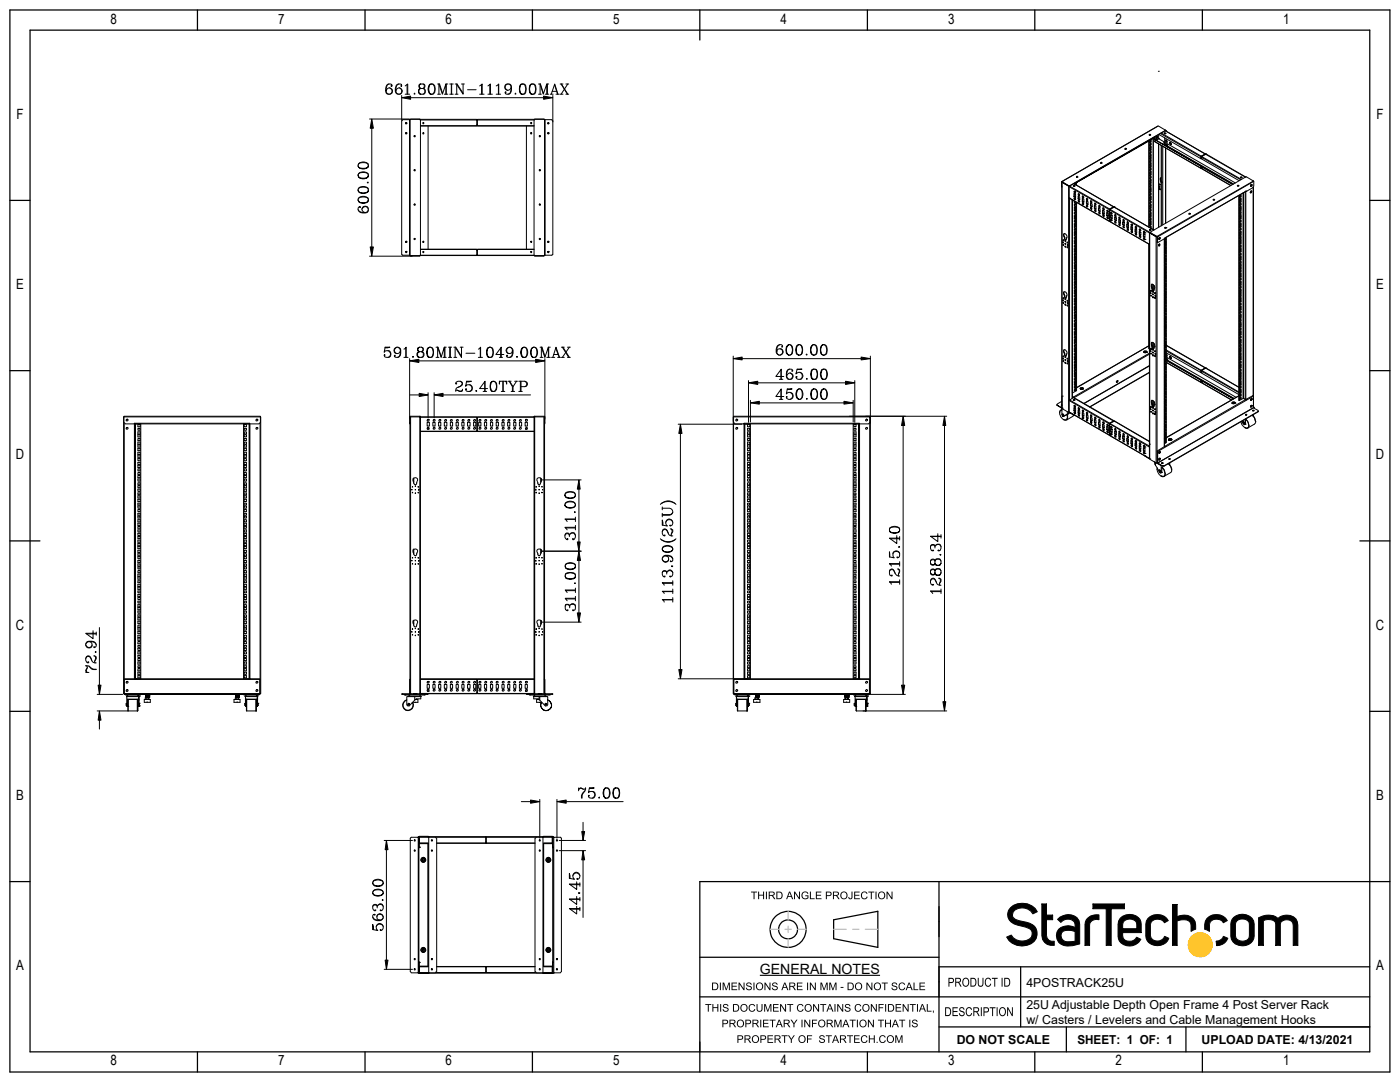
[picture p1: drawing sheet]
<svg xmlns="http://www.w3.org/2000/svg" width="279mm" height="216mm" viewBox="0 0 279 216" stroke-linecap="round" stroke-linejoin="round" font-family="sans-serif">
<defs><g id="words">
<g font-size="2.8">
<text x="22.1" y="4.7">8</text>
<text x="55.5" y="4.7">7</text>
<text x="88.9" y="4.7">6</text>
<text x="122.3" y="4.7">5</text>
<text x="155.8" y="4.7">4</text>
<text x="189.2" y="4.7">3</text>
<text x="222.6" y="4.7">2</text>
<text x="256.1" y="4.7">1</text>
<text x="3.3" y="23.7">F</text>
<text x="274.7" y="23.7">F</text>
<text x="3.2" y="57.7">E</text>
<text x="274.6" y="57.7">E</text>
<text x="3.2" y="91.6">D</text>
<text x="274.6" y="91.6">D</text>
<text x="3.2" y="125.6">C</text>
<text x="274.6" y="125.6">C</text>
<text x="3.2" y="159.6">B</text>
<text x="274.6" y="159.6">B</text>
<text x="3.2" y="193.6">A</text>
<text x="151.6" y="194.3">GENERAL NOTES</text>
<text x="274.6" y="193.6">A</text>
<text x="22.1" y="212.6">8</text>
<text x="55.5" y="212.6">7</text>
<text x="88.9" y="212.6">6</text>
<text x="122.3" y="212.6">5</text>
<text x="155.8" y="212.6">4</text>
<text x="189.2" y="212.6">3</text>
<text x="222.6" y="212.6">2</text>
<text x="256.1" y="212.6">1</text>
</g>
<g font-size="2.5">
<text x="204.8" y="197">4POSTRACK25U</text>
<text x="204.8" y="201.4">25U Adjustable Depth Open Frame 4 Post Server Rack</text>
<text x="190.9" y="208.3">DO NOT SCALE</text>
<text x="204.8" y="204.3">w/ Casters / Levelers and Cable Management Hooks</text>
<text x="215" y="208.3">SHEET: 1 OF: 1</text>
<text x="239.8" y="208.3">UPLOAD DATE: 4/13/2021</text>
</g>
</g></defs>
<!-- layer: Layer 1 -->
<g fill="none" stroke="#000" stroke-width=".2">
<path d="M201.7 181.1a3.5 3.5 0 0 1 5.3 .8l-.9 .5a2.45 2.45 0 0 0-3.9-.4l-.1 .8a2.14 2.14 0 0 0 2 1.1 2.81 2.81 0 0 1 2.8 1.9 2.33 2.33 0 0 1-2 2.8 3.5 3.5 0 0 1-4-1.6l.9-.4a2.55 2.55 0 0 0 4 .4 1.33 1.33 0 0 0-1.1-2 5.7 5.7 0 0 1-3.3-1.4 1.87 1.87 0 0 1 .3-2.5zM207.9 180.4h.9v2.2h1.3v.9h-1.3v3.2a1.23 1.23 0 0 0 1.6 1.1v.8a2.02 2.02 0 0 1-2.5-1.9zM211.1 183.4a2.66 2.66 0 0 1 4.2 .3l.2 .7v3.9a3.9 3.9 0 0 1-4.2-.2 2.04 2.04 0 0 1-.2-2.4 2.04 2.04 0 0 1 2.1-1l1.4 .4a1.47 1.47 0 0 0-.7-1.6 1.47 1.47 0 0 0-1.7 .1l-.5 .4zM211.9 186.1a2.24 2.24 0 0 1 2.7-.2v1.9a3 3 0 0 1-2.4-.2l-.3-.3-.2-.6zM216.8 183.5a2.48 2.48 0 0 1 2.5-.9v.9h-.3a1.28 1.28 0 0 0-1.5 1v4.1h-1v-4.1zM218.1 180.4h6.3v.9h-2.6v7.3h-1v-7.3h-2.7zM223.6 183.2a2.51 2.51 0 0 1 4.1 .7l.1 2.2h-3.8a1.42 1.42 0 0 0 .6 1.6 1.42 1.42 0 0 0 1.7-.1l.5-.6 .9 .4a2.49 2.49 0 0 1-2.3 1.4 2.49 2.49 0 0 1-2.2-1.5 5.9 5.9 0 0 1 .4-4.1zM224.4 183.7a1.51 1.51 0 0 1 1.9-.1 1.51 1.51 0 0 1 .6 1.7h-2.9v-.8zM229.1 183.3a2.61 2.61 0 0 1 4.1 .4l-.8 .4a1.64 1.64 0 0 0-2.7 0l-.1 2.6a1.49 1.49 0 0 0 1.4 1.1 1.49 1.49 0 0 0 1.4-1l.9 .4a2.47 2.47 0 0 1-2.3 1.5 2.47 2.47 0 0 1-2.3-1.4 5.7 5.7 0 0 1 .4-4zM234 180.5h.9v2.4a2.41 2.41 0 0 1 3.7 1.7v.8l-.9 .4v-1.2a1.18 1.18 0 0 0-1.4-1.1l-1.4 .3v4.8h-.9zM240.9 183.3a2.61 2.61 0 0 1 4 .4l-.7 .4a1.55 1.55 0 0 0-1.6-.7 1.55 1.55 0 0 0-1.2 1.1v1.3l-1-.4 .2-1.6zM242.7 187.8a1.4 1.4 0 0 0 1.5-1l.8 .4a2.29 2.29 0 0 1-2.2 1.5z"/>
<path d="M246.2 183.1a2.61 2.61 0 0 1 4 .7 6.4 6.4 0 0 1-.2 3.9 2.53 2.53 0 0 1-4.3-.3 7.1 7.1 0 0 1 .2-4zM246.8 183.8a1.73 1.73 0 0 1 2.5 .2v2.7a1.42 1.42 0 0 1-.9 1.1 1.42 1.42 0 0 1-1.5-.3l-.3-.8v-2.3zM251.2 183.1a3.4 3.4 0 0 1 3.9 .2 2.44 2.44 0 0 1 3.8 .6l.1 4.7h-.9v-4a1.34 1.34 0 0 0-1.2-1.1 1.34 1.34 0 0 0-1.4 .9v4.2h-.9v-4.2a1.48 1.48 0 0 0-2.1-.8l-.4 .1v4.9h-.9z"/>
</g>
<g fill="none" stroke="#000" stroke-width=".25">
<path d="M2 2h275.4v211.9h-275.4zM6 6h267.4v203.9h-267.4zM39.4 2v4M72.8 2v4M106.3 2v4M139.7 2v6M173.1 2v4M206.5 2v4M240 2v4M2 40h4M273.4 40h4M2 74h4"/>
<path d="M273.4 74h4M2 107.9h6M271.4 107.9h6M2 141.9h4M273.4 141.9h4M2 175.9h4M187.4 175.9v34M277.4 175.9h-137.7v38M139.7 198.9h133.7M139.7 191h47.7M166.4 183.5l8.8-1.7v7.2l-8.8-1.7zM187.4 192.9h86"/>
<path d="M203.7 192.9v12M39.4 209.9v4M72.8 209.9v4M106.3 209.9v4M173.1 209.9v4M187.4 204.9h86M206.5 209.9v4M212.8 204.9v5M236.7 204.9v5M240 209.9v4"/>
<circle cx="157.3" cy="185.4" r="1.89"/>
<circle cx="157.3" cy="185.4" r="3.6"/>
</g>
<circle cx="239.5" cy="188.5" r="2.45" fill="none" stroke="#ffc52b" stroke-width=".2"/>
<path d="M187.4 186.9v-3M187.4 183.9v-3M187.4 192.9v3M187.4 195.9v3" fill="none" stroke="#000" stroke-width=".25" stroke-dasharray="15.2 1.3 1.3 1.3"/>
<path d="M166.4 185.4h8.8" fill="none" stroke="#c0c0c0" stroke-width=".25" stroke-dasharray="15.2 1.3 1.3 1.3" stroke-dashoffset="12.7"/>
<path d="M153.7 185.4h7.2M157.3 189v-7.2" fill="none" stroke="#c0c0c0" stroke-width=".25" stroke-dasharray="15.2 1.3 1.3 1.3" stroke-dashoffset="13.6"/>
<g fill="#000">
<path d="M201.6 181.2a3.5 3.5 0 0 1 5.4 .7l-.9 .5a2.38 2.38 0 0 0-4-.2 1.25 1.25 0 0 0 1.3 1.5 4.6 4.6 0 0 1 3.3 1.4 2.46 2.46 0 0 1-.2 2.6 2.46 2.46 0 0 1-2.3 1 3.3 3.3 0 0 1-3.3-1.7l.9-.4a2.49 2.49 0 0 0 4.1 .2 1.37 1.37 0 0 0-1.3-1.8 4.8 4.8 0 0 1-3.2-1.5 2.07 2.07 0 0 1 .2-2.3zM207.9 180.4h.9v2.2h1.3v.9h-1.3v3.2a1.23 1.23 0 0 0 1.6 1.1v.8a2.01 2.01 0 0 1-2.5-1.9zM211.2 183.3a2.56 2.56 0 0 1 4.2 .7l.1 4.3a4.3 4.3 0 0 1-3.9 0 2.01 2.01 0 0 1-.7-2.3 2.01 2.01 0 0 1 2.1-1.3h.7l.9 .4-.1-.8a1.64 1.64 0 0 0-2.7-.4l-.1 .1-.6-.6zM212.1 185.8a1.29 1.29 0 0 0-.1 1.7 1.29 1.29 0 0 0 1.5 .4l1.1-.1v-1.9l-1-.3h-.8zM217 183.3a2.78 2.78 0 0 1 2.3-.7v.9h-1l-.5 .3-.3 .5v4.3h-1v-4.2l.2-.6z" fill-rule="evenodd"/>
<path d="M223.6 183.2a2.46 2.46 0 0 1 4.2 1v1.9h-3.8v.7a1.47 1.47 0 0 0 2.6 .6l.2-.4 .9 .4a2.48 2.48 0 0 1-2.4 1.4 2.48 2.48 0 0 1-2.1-1.6l-.1-3zM224.3 183.8l-.3 .5v1h2.9v-.9a1.51 1.51 0 0 0-2.5-.7zM246.1 183.2l-.5 1v2.5a2.4 2.4 0 0 0 1.7 2 2.4 2.4 0 0 0 2.5-.7l.3-.5 .2-.6v-2.5a2.42 2.42 0 0 0-1.7-1.9 2.42 2.42 0 0 0-2.5 .7zM246.8 183.8a1.49 1.49 0 0 1 2.5 .6v2.3a1.48 1.48 0 0 1-1.1 1.1 1.48 1.48 0 0 1-1.4-.5l-.2-.4v-2.6zM218.1 180.4h6.3v.9h-2.6v7.3h-1v-7.3h-2.7zM229.1 183.3a2.58 2.58 0 0 1 4.1 .4l-.8 .4-.5-.5a1.51 1.51 0 0 0-2.3 .9v2.3a1.51 1.51 0 0 0 1.4 1 1.51 1.51 0 0 0 1.4-1l.9 .4a2.47 2.47 0 0 1-2.3 1.5 2.47 2.47 0 0 1-2.3-1.6v-2.9zM234 180.5v8.1h.9v-4.8l.6-.2a1.64 1.64 0 0 1 2.2 .8v1.4l.9-.4v-.8a2.37 2.37 0 0 0-3.5-1.8l-.2 .1v-2.4zM240.9 183.2a2.62 2.62 0 0 1 4 .5l-.7 .4-.5-.5a1.46 1.46 0 0 0-2.3 .9v1.3l-1-.4 .1-1.4zM242.7 187.8h.2a1.46 1.46 0 0 0 1.3-1l.8 .4a2.18 2.18 0 0 1-2.2 1.4zM251.2 183.1v5.5h.9v-4.9a1.82 1.82 0 0 1 2.5 .5v4.4h.9v-4.2a1.34 1.34 0 0 1 1.4-.9 1.34 1.34 0 0 1 1.2 1.1v4h.9v-4a2.25 2.25 0 0 0-3.6-1.6 .4 .4 0 0 1-.7 0 3.6 3.6 0 0 0-3.5 .1z" fill-rule="evenodd"/>
</g>
<circle cx="239.5" cy="188.5" r="2.43" fill="#ffc52b"/>
<g fill="#000">
<path d="M176.9 177.9h.2l.8 1.2v-1.2h.2v1.5h-.2l-.8-1.2v1.2h-.2zM175.4 178.7a.6 .6 0 0 0 1.2 0 .6 .6 0 0 0-1.2 0zM175.2 178.7a.8 .8 0 0 1 1.6 0 .8 .8 0 0 1-1.6 0zM174.7 177.9h.2v1.5h-.2zM173.3 177.9h1.2v.2h-.5v1.3h-.2v-1.3h-.5zM172 178.1l.3-.2h.4l.4 .4-.2 .1a.53 .53 0 0 0-.8-.2 .53 .53 0 0 0 0 .8 .46 .46 0 0 0 .5 .3 .46 .46 0 0 0 .4-.4h.2a.74 .74 0 0 1-1.2 .4 .74 .74 0 0 1 0-1.2zM170.5 177.9h1.1v.2h-.9v.5h.8v.1h-.8v.5h.9v.2h-1.1zM169.9 177.9h.2v1a.42 .42 0 0 1-.4 .5 .42 .42 0 0 1-.4-.4h.2v.1a.23 .23 0 0 0 .3 .2 .23 .23 0 0 0 .1-.3zM167.9 178.7a.57 .57 0 0 0 1.1 0 .57 .57 0 0 0-1.1 0zM167.7 178.7a.76 .76 0 0 1 1.5 0 .76 .76 0 0 1-1.5 0zM166.4 178.1v.5h.5a.26 .26 0 0 0 .3-.2 .26 .26 0 0 0-.3-.3zM166.2 177.9h.7a.42 .42 0 0 1 .5 .4 .42 .42 0 0 1-.4 .4l.6 .7h-.3l-.4-.6-.2-.1h-.3v.7h-.2zM165 178.1v.5h.6a.28 .28 0 0 0 .2-.3 .28 .28 0 0 0-.4-.2zM164.8 177.9h.6a.46 .46 0 0 1 .6 .4 .46 .46 0 0 1-.6 .5h-.4v.6h-.2zM162.8 177.9h1.1v.2h-.9v.5h.9v.1h-.9v.5h1v.2h-1.2zM161.6 177.9h.2v1.3h.8v.2h-1zM160.1 178.1a.7 .7 0 0 1 1.2 .2l-.2 .1a.59 .59 0 0 0-.8-.2 .59 .59 0 0 0-.1 .8 .59 .59 0 0 0 .8 .2l.1-.1v-.3h-.4v-.1l.6-.1v.6a.82 .82 0 0 1-1.1 .1 .82 .82 0 0 1-.1-1.2zM158.5 177.9h.2l.8 1.2v-1.2h.2v1.5h-.2l-.8-1.2v1.2h-.2zM157.6 178.1l-.3 .7h.5zM157.5 177.9h.2l.6 1.5h-.2l-.2-.4h-.6l-.2 .4h-.2zM155.1 178.1v1.1a.62 .62 0 0 0 .9-.5 .62 .62 0 0 0-.9-.6zM154.9 177.9h.6a.76 .76 0 0 1 .7 .8 .76 .76 0 0 1-.7 .7h-.6zM153.6 178.1v.5h.4a.26 .26 0 0 0 .4-.2 .26 .26 0 0 0-.3-.3zM153.4 177.9h.7a.42 .42 0 0 1 .5 .4 .42 .42 0 0 1-.4 .4l.5 .7h-.2l-.4-.6-.3-.1h-.2v.7h-.2zM152.9 177.9h.2v1.5h-.2zM151.3 177.9h.2v.6h.8v-.6h.2v1.5h-.2v-.7h-.8v.7h-.2zM149.9 177.9h1.2v.2h-.5v1.3h-.2v-1.3h-.5z"/>
<path d="M183.5 196.1h1.1v.1h-.9v.5h.8v.2h-.8v.5h.9v.2h-1.1zM182.3 196.1h.2v1.3h.8v.2h-1zM181.4 196.2l-.2 .8h.5zM181.3 196.1h.2l.7 1.5h-.3l-.1-.5h-.7l-.1 .5h-.3zM179.5 196.2l.3-.1h.4l.4 .4h-.2a.53 .53 0 0 0-.7-.2 .53 .53 0 0 0-.1 .8 .46 .46 0 0 0 .5 .3 .46 .46 0 0 0 .4-.4l.2 .1a.74 .74 0 0 1-1.2 .3 .74 .74 0 0 1 0-1.2zM178.1 196.1a.6 .6 0 0 1 1 .4h-.2a.33 .33 0 0 0-.4-.3 .33 .33 0 0 0-.3 .4 .78 .78 0 0 1 .9 .7 .64 .64 0 0 1-.7 .3 .64 .64 0 0 1-.5-.5h.2a.37 .37 0 0 0 .4 .4 .37 .37 0 0 0 .3-.5l-.1-.1a.56 .56 0 0 1-.5-.1 .56 .56 0 0 1-.2-.6zM176 196.1h1.2v.1h-.5v1.4h-.2v-1.4h-.5zM174.6 196.8a.57 .57 0 0 0 1.1 0 .57 .57 0 0 0-1.1 0zM174.4 196.8a.76 .76 0 0 1 1.5 0 .76 .76 0 0 1-1.5 0zM172.9 196.1h.2l.8 1.1v-1.1h.2v1.5h-.2l-.8-1.2v1.2h-.2zM170.8 196.8a.6 .6 0 0 0 1.2 0 .6 .6 0 0 0-1.2 0zM170.6 196.8a.76 .76 0 0 1 1.5 0 .76 .76 0 0 1-1.5 0zM169.4 196.2v1.2a.62 .62 0 0 0 .8-.6 .62 .62 0 0 0-.8-.6zM169.2 196.1h.5a.76 .76 0 0 1 .7 .7 .76 .76 0 0 1-.7 .8h-.5zM167.8 196.9h.5v.2h-.5zM165.5 196.1h.3l.4 1.3 .5-1.3h.2v1.5h-.1v-1.3l-.5 1.3h-.2l-.4-1.3v1.3h-.2zM163.7 196.1h.3l.5 1.3 .4-1.3h.3v1.5h-.2v-1.3l-.5 1.3h-.1l-.5-1.3v1.3h-.2zM161.6 196.1h.2l.8 1.1v-1.1h.2v1.5h-.2l-.8-1.2v1.2h-.2zM161.1 196.1h.2v1.5h-.2zM159 196.1h1.1v.1h-.9v.5h.9v.2h-.9v.5h1v.2h-1.2zM157.7 196.2v.5h.4a.26 .26 0 0 0 .4-.2 .26 .26 0 0 0-.3-.3zM157.5 196.1h.7a.42 .42 0 0 1 .5 .3 .42 .42 0 0 1-.4 .5l.5 .7h-.2l-.4-.6-.3-.1h-.2v.7h-.2zM156.6 196.2l-.2 .8h.5zM156.5 196.1h.2l.7 1.5h-.3l-.2-.5h-.6l-.2 .5h-.2zM154.2 196.1a.6 .6 0 0 1 1 .4h-.2a.33 .33 0 0 0-.4-.3 .33 .33 0 0 0-.3 .4 .78 .78 0 0 1 .9 .7 .64 .64 0 0 1-.6 .3 .64 .64 0 0 1-.6-.5h.2a.37 .37 0 0 0 .4 .4 .37 .37 0 0 0 .3-.5v-.1a.56 .56 0 0 1-.6-.1 .56 .56 0 0 1-.1-.6zM152.6 196.1h.2l.8 1.1v-1.1h.2v1.5h-.2l-.8-1.2v1.2h-.2zM151.1 196.8a.57 .57 0 0 0 1.1 0 .57 .57 0 0 0-1.1 0zM150.9 196.8a.76 .76 0 0 1 1.5 0 .76 .76 0 0 1-1.5 0zM150.4 196.1h.2v1.5h-.2zM149.1 196.1a.6 .6 0 0 1 .9 .4h-.2a.33 .33 0 0 0-.3-.3 .33 .33 0 0 0-.3 .4 .78 .78 0 0 1 .8 .7 .64 .64 0 0 1-.6 .3 .64 .64 0 0 1-.5-.5h.1a.37 .37 0 0 0 .5 .4 .37 .37 0 0 0 .3-.5l-.1-.1a.56 .56 0 0 1-.6-.1 .56 .56 0 0 1-.1-.6zM147.4 196.1h.2l.8 1.1v-1.1h.2v1.5h-.2l-.8-1.2v1.2h-.2zM146 196.1h1.1v.1h-.9v.5h.8v.2h-.8v.5h.9v.2h-1.1zM144.2 196.1h.3l.4 1.3 .5-1.3h.3v1.5h-.2v-1.3l-.5 1.3h-.2l-.4-1.3v1.3h-.2zM143.7 196.1h.2v1.5h-.2zM142.3 196.2v1.2a.62 .62 0 0 0 .9-.6 .62 .62 0 0 0-.9-.6zM142.1 196.1h.5a.76 .76 0 0 1 .8 .7 .76 .76 0 0 1-.7 .8h-.6z"/>
<path d="M200.6 195.3v1.4a.69 .69 0 0 0 .8-.7 .69 .69 0 0 0-.8-.7zM200.4 195.1h.5a.91 .91 0 0 1 .7 .9 .91 .91 0 0 1-.7 .9h-.5zM199.9 195.1h.2v1.8h-.2zM198 195.1h1.1v.2h-.5v1.6h-.2v-1.6h-.4zM196.7 195.3a.59 .59 0 0 1 .7-.2 .59 .59 0 0 1 .4 .5h-.2a.47 .47 0 0 0-.6-.3 .47 .47 0 0 0-.3 .7 .48 .48 0 0 0 .3 .7 .48 .48 0 0 0 .6-.4h.2a.67 .67 0 0 1-.8 .6 .67 .67 0 0 1-.5-.9zM195.1 195.1h.2v1a.41 .41 0 0 0 .4 .6 .41 .41 0 0 0 .4-.6v-1h.2v1a.6 .6 0 0 1-.6 .8 .6 .6 0 0 1-.6-.8zM193.9 195.3v1.4a.69 .69 0 0 0 .8-.7 .69 .69 0 0 0-.8-.7zM193.7 195.1h.5a.91 .91 0 0 1 .7 .9 .91 .91 0 0 1-.7 .9h-.5zM192.4 195.5a.72 .72 0 0 0-.1 .7 .72 .72 0 0 0 .6 .5 .72 .72 0 0 0 .3-.9 .72 .72 0 0 0-.7-.5zM192.2 195.3a.75 .75 0 0 1 1 0 .75 .75 0 0 1 .2 .9 .7 .7 0 0 1-.8 .7 .7 .7 0 0 1-.6-.9zM190.8 195.3v.6h.4a.3 .3 0 0 0 .4-.3 .3 .3 0 0 0-.3-.3zM190.6 195.1h.7a.48 .48 0 0 1 .5 .4 .48 .48 0 0 1-.4 .6l.5 .8h-.2l-.4-.7-.3-.1h-.2v.8h-.2zM189.5 195.3v.7h.4a.32 .32 0 0 0 .3-.4 .32 .32 0 0 0-.4-.3zM189.3 195.1h.5a.53 .53 0 0 1 .6 .5 .53 .53 0 0 1-.6 .6h-.3v.7h-.2z"/>
<path d="M178.7 206.6h.3l.4 1.3 .4-1.3h.3v1.5h-.2v-1.3l-.4 1.3h-.2l-.4-1.3v1.3h-.2zM177.2 207.3a.57 .57 0 0 0 1.1 0 .57 .57 0 0 0-1.1 0zM177 207.3a.76 .76 0 0 1 1.5 0 .76 .76 0 0 1-1.5 0zM175.6 206.8l.4-.2h.4l.4 .4h-.2a.53 .53 0 0 0-.8-.1 .53 .53 0 0 0-.1 .8 .46 .46 0 0 0 .5 .2 .46 .46 0 0 0 .4-.3h.2a.74 .74 0 0 1-1.2 .4 .74 .74 0 0 1 0-1.2zM174.9 207.9h.3v.2h-.3zM173.4 206.6h.2v.6h.8v-.6h.2v1.5h-.2v-.7h-.8v.7h-.2zM172 206.8l.3-.2h.4l.4 .4h-.2a.53 .53 0 0 0-.8-.1 .53 .53 0 0 0 0 .8 .46 .46 0 0 0 .4 .2 .46 .46 0 0 0 .4-.3h.2a.74 .74 0 0 1-1.1 .4 .74 .74 0 0 1 0-1.2zM170.5 206.6h1v.2h-.8v.4h.8v.2h-.8v.5h.9v.2h-1.1zM169 206.6h1.2v.2h-.5v1.3h-.2v-1.3h-.5zM167.8 206.7v.6h.5a.26 .26 0 0 0 .3-.3 .26 .26 0 0 0-.3-.3zM167.6 206.6h.7a.42 .42 0 0 1 .5 .3 .42 .42 0 0 1-.4 .5l.6 .7h-.3l-.4-.6-.2-.1h-.3v.7h-.2zM166.7 206.7l-.2 .8h.5zM166.6 206.6h.2l.7 1.5h-.3l-.1-.5h-.7l-.1 .5h-.2zM164.8 206.6h1.2v.2h-.5v1.3h-.2v-1.3h-.5zM163.6 206.7a.6 .6 0 0 1 1 .3h-.2a.33 .33 0 0 0-.4-.3 .33 .33 0 0 0-.2 .4 .78 .78 0 0 1 .8 .7 .64 .64 0 0 1-.6 .3 .64 .64 0 0 1-.6-.5h.2a.37 .37 0 0 0 .4 .4 .37 .37 0 0 0 .4-.5h-.1a.56 .56 0 0 1-.6-.2 .56 .56 0 0 1-.1-.5zM161.1 206.6h1v.2h-.8v.4h.7v.2h-.7v.7h-.2zM159.5 207.3a.6 .6 0 0 0 1.2 0 .6 .6 0 0 0-1.2 0zM159.3 207.3a.8 .8 0 0 1 1.6 0 .8 .8 0 0 1-1.6 0zM157.2 206.6h.3l.4 .7 .5-.7h.2l-.6 .9v.6h-.2v-.6zM156 206.6h1.2v.2h-.5v1.3h-.2v-1.3h-.5zM154.8 206.7v.6h.4a.26 .26 0 0 0 .4-.3 .26 .26 0 0 0-.3-.3zM154.6 206.6h.6a.42 .42 0 0 1 .6 .3 .42 .42 0 0 1-.4 .5l.5 .7h-.2l-.4-.6-.3-.1h-.2v.7h-.2zM153.2 206.6h1.1v.2h-.9v.4h.8v.2h-.8v.5h.9v.2h-1.1zM152 206.8v.5h.5a.28 .28 0 0 0 .2-.4 .28 .28 0 0 0-.4-.1zM151.8 206.6h.5a.46 .46 0 0 1 .6 .4 .46 .46 0 0 1-.6 .5h-.3v.6h-.2zM150.2 207.3a.6 .6 0 0 0 1.2 0 .6 .6 0 0 0-1.2 0zM150 207.3a.8 .8 0 0 1 1.6 0 .8 .8 0 0 1-1.6 0zM148.8 206.7v.6h.4a.26 .26 0 0 0 .4-.3 .26 .26 0 0 0-.3-.3zM148.6 206.6h.7a.42 .42 0 0 1 .5 .3 .42 .42 0 0 1-.4 .5l.5 .7h-.2l-.4-.6-.3-.1h-.2v.7h-.2zM147.4 206.8v.5h.5a.28 .28 0 0 0 .2-.4 .28 .28 0 0 0-.3-.1zM147.2 206.6h.5a.47 .47 0 0 1 .6 .4 .47 .47 0 0 1-.5 .5h-.4v.6h-.2z"/>
<path d="M182.2 203.6a.6 .6 0 0 1 .9 .3h-.2a.33 .33 0 0 0-.3-.3 .33 .33 0 0 0-.3 .4 .78 .78 0 0 1 .8 .7 .64 .64 0 0 1-.6 .3 .64 .64 0 0 1-.5-.5h.1a.37 .37 0 0 0 .5 .4 .37 .37 0 0 0 .3-.5h-.1a.56 .56 0 0 1-.6-.2 .56 .56 0 0 1-.1-.6zM181.5 203.5h.2v1.5h-.2zM179.4 203.5h1.2v.1h-.5v1.4h-.2v-1.4h-.5zM178.7 203.6l-.3 .8h.5zM178.6 203.5h.2l.6 1.5h-.2l-.2-.5h-.6l-.2 .5h-.2zM176.6 203.5h.2v.6h.8v-.6h.2v1.5h-.2v-.7h-.8v.7h-.2zM175.2 203.5h1.2v.1h-.5v1.4h-.2v-1.4h-.5zM173.2 203.5h.2l.8 1.2v-1.2h.2v1.5h-.2l-.8-1.2v1.2h-.2zM171.7 204.2a.57 .57 0 0 0 1.1 0 .57 .57 0 0 0-1.1 0zM171.5 204.2a.76 .76 0 0 1 1.5 0 .76 .76 0 0 1-1.5 0zM171 203.5h.2v1.5h-.2zM169.6 203.5h1.2v.1h-.5v1.4h-.2v-1.4h-.5zM168.8 203.6l-.3 .8h.6zM168.7 203.5h.2l.6 1.5h-.2l-.2-.5h-.6l-.2 .5h-.2zM166.5 203.5h.3l.4 1.3 .5-1.3h.2v1.5h-.1v-1.3l-.5 1.3h-.2l-.4-1.3v1.3h-.2zM165.2 203.6v.5h.4a.26 .26 0 0 0 .4-.2 .26 .26 0 0 0-.3-.3zM165 203.5h.7a.42 .42 0 0 1 .5 .3 .42 .42 0 0 1-.4 .5l.5 .7h-.2l-.4-.6-.3-.1h-.2v.7h-.2zM163.5 204.2a.57 .57 0 0 0 1.1 0 .57 .57 0 0 0-1.1 0zM163.3 204.2a.76 .76 0 0 1 1.5 0 .76 .76 0 0 1-1.5 0zM162.1 203.5h1v.1h-.8v.5h.7v.2h-.7v.7h-.2zM160.5 203.5h.2l.8 1.2v-1.2h.2v1.5h-.2l-.8-1.2v1.2h-.2zM160 203.5h.2v1.5h-.2zM157.8 203.5h.2l.5 .7 .4-.7h.3l-.6 .8v.7h-.2v-.7zM156.6 203.6v.5h.4a.26 .26 0 0 0 .4-.2 .26 .26 0 0 0-.3-.3zM156.4 203.5h.7a.42 .42 0 0 1 .5 .3 .42 .42 0 0 1-.4 .5l.5 .7h-.2l-.4-.6-.3-.1h-.2v.7h-.2zM155.5 203.6l-.2 .8h.5zM155.4 203.5h.2l.6 1.5h-.2l-.2-.5h-.6l-.2 .5h-.2zM153.6 203.5h1.2v.1h-.5v1.4h-.2v-1.4h-.5zM152.3 203.5h1.1v.1h-.9v.5h.8v.2h-.8v.5h.9v.2h-1.1zM151.7 203.5h.2v1.5h-.2zM150.4 203.6v.5h.4a.26 .26 0 0 0 .4-.2 .26 .26 0 0 0-.4-.3zM150.2 203.5h.6a.42 .42 0 0 1 .6 .3 .42 .42 0 0 1-.4 .5l.5 .7h-.3l-.4-.6-.2-.1h-.2v.7h-.2zM149 203.6v.6h.5a.28 .28 0 0 0 .2-.4 .28 .28 0 0 0-.4-.2zM148.8 203.5h.5a.47 .47 0 0 1 .6 .4 .47 .47 0 0 1-.6 .5h-.3v.6h-.2zM147.2 204.2a.6 .6 0 0 0 1.2 0 .6 .6 0 0 0-1.2 0zM147 204.2a.8 .8 0 0 1 1.6 0 .8 .8 0 0 1-1.6 0zM145.8 203.6v.5h.4a.26 .26 0 0 0 .4-.2 .26 .26 0 0 0-.3-.3zM145.6 203.5h.7a.42 .42 0 0 1 .5 .3 .42 .42 0 0 1-.4 .5l.5 .7h-.2l-.4-.6-.3-.1h-.2v.7h-.2zM144.4 203.6v.6h.5a.28 .28 0 0 0 .2-.4 .28 .28 0 0 0-.3-.2zM144.2 203.5h.5a.47 .47 0 0 1 .6 .4 .47 .47 0 0 1-.5 .5h-.4v.6h-.2z"/>
<path d="M186.2 201.7h.2l-.2 .5zM185 200.4h.2v1.3h.7v.2h-.9zM184.1 200.5l-.3 .7h.5zM184 200.4h.2l.6 1.5h-.2l-.2-.5h-.6l-.2 .5h-.2zM183 200.4h.2v1.5h-.2zM181.6 200.4h1.2v.1h-.5v1.4h-.2v-1.4h-.5zM180.1 200.4h.2l.8 1.1v-1.1h.2v1.5h-.2l-.8-1.2v1.2h-.2zM178.7 200.4h1.1v.1h-.9v.5h.9v.2h-.9v.5h1v.2h-1.2zM177.4 200.5v1.2a.62 .62 0 0 0 .9-.6 .62 .62 0 0 0-.9-.6zM177.2 200.4h.5a.76 .76 0 0 1 .8 .7 .76 .76 0 0 1-.7 .8h-.6zM176.7 200.4h.2v1.5h-.2zM175.3 200.4h1.1v.1h-.9v.5h.7v.2h-.7v.7h-.2zM173.8 200.4h.2l.8 1.1v-1.1h.2v1.5h-.2l-.8-1.2v1.2h-.2zM172.3 201.1a.57 .57 0 0 0 1.1 0 .57 .57 0 0 0-1.1 0zM172.1 201.1a.76 .76 0 0 1 1.5 0 .76 .76 0 0 1-1.5 0zM170.8 200.5l.3-.2 .4 .1 .4 .4h-.2a.53 .53 0 0 0-.8-.2 .53 .53 0 0 0-.1 .8 .46 .46 0 0 0 .5 .3 .46 .46 0 0 0 .4-.4l.2 .1a.74 .74 0 0 1-1.1 .3 .74 .74 0 0 1 0-1.2zM168.8 200.4a.6 .6 0 0 1 .9 .4h-.2a.33 .33 0 0 0-.3-.3 .33 .33 0 0 0-.3 .4 .78 .78 0 0 1 .8 .7 .64 .64 0 0 1-.6 .3 .64 .64 0 0 1-.5-.5h.1a.37 .37 0 0 0 .5 .3 .37 .37 0 0 0 .3-.4l-.1-.1a.56 .56 0 0 1-.6-.1 .56 .56 0 0 1-.1-.6zM167.1 200.4h.2l.8 1.1v-1.1h.2v1.5h-.2l-.8-1.2v1.2h-.2zM166.5 200.4h.2v1.5h-.2zM165.6 200.5l-.2 .7h.5zM165.5 200.4h.2l.6 1.5h-.2l-.2-.5h-.6l-.2 .5h-.2zM163.7 200.4h1.2v.1h-.5v1.4h-.2v-1.4h-.5zM162.3 200.4h.2l.8 1.1v-1.1h.2v1.5h-.2l-.8-1.2v1.2h-.2zM160.8 201.1a.57 .57 0 0 0 1.1 0 .57 .57 0 0 0-1.1 0zM160.6 201.1a.76 .76 0 0 1 1.5 0 .76 .76 0 0 1-1.5 0zM159.2 200.5l.4-.2 .4 .1 .4 .4h-.2a.53 .53 0 0 0-.8-.2 .53 .53 0 0 0-.1 .8 .46 .46 0 0 0 .5 .3 .46 .46 0 0 0 .4-.4l.2 .1a.73 .73 0 0 1-1.1 .4 .73 .73 0 0 1-.2-1.1zM157.1 200.4h1.2v.1h-.5v1.4h-.2v-1.4h-.5zM155.7 200.4h.2l.8 1.1v-1.1h.2v1.5h-.2l-.8-1.2v1.2h-.2zM154.3 200.4h1.1v.1h-.9v.5h.8v.2h-.8v.5h.9v.2h-1.1zM152.5 200.4h.3l.4 1.2 .5-1.2h.3v1.5h-.2v-1.3l-.5 1.3h-.2l-.4-1.3v1.3h-.2zM151 200.4h.2v.8a.4 .4 0 0 0 .3 .5 .4 .4 0 0 0 .5-.2v-1.1h.2v.8a.6 .6 0 0 1-.6 .7 .6 .6 0 0 1-.6-.7zM149.6 200.5l.3-.2 .4 .1 .4 .4h-.2a.53 .53 0 0 0-.8-.2 .53 .53 0 0 0 0 .8 .46 .46 0 0 0 .4 .3 .46 .46 0 0 0 .4-.4l.2 .1a.73 .73 0 0 1-1 .4 .73 .73 0 0 1-.2-1.1zM148 201.1a.57 .57 0 0 0 1.1 0 .57 .57 0 0 0-1.1 0zM147.7 201.1a.8 .8 0 0 1 1.6 0 .8 .8 0 0 1-1.6 0zM146.5 200.5v1.2a.62 .62 0 0 0 .8-.6 .62 .62 0 0 0-.8-.6zM146.3 200.4h.5a.76 .76 0 0 1 .7 .7 .76 .76 0 0 1-.7 .8h-.5zM144.4 200.4a.6 .6 0 0 1 1 .4h-.2a.33 .33 0 0 0-.4-.3 .33 .33 0 0 0-.3 .4 .78 .78 0 0 1 .9 .7 .64 .64 0 0 1-.7 .3 .64 .64 0 0 1-.5-.5h.2a.37 .37 0 0 0 .4 .3 .37 .37 0 0 0 .3-.4l-.1-.1a.56 .56 0 0 1-.5-.1 .56 .56 0 0 1-.2-.6zM143.7 200.4h.2v1.5h-.2zM142.2 200.4h.2v.6h.8v-.6h.2v1.5h-.2v-.7h-.8v.7h-.2zM140.8 200.4h1.2v.1h-.5v1.4h-.2v-1.4h-.5z"/>
<path d="M201 201h.2l.8 1.4v-1.4h.1v1.8h-.2l-.7-1.4v1.4h-.2zM199.7 201.3a.72 .72 0 0 0-.1 .8 .72 .72 0 0 0 .7 .4 .72 .72 0 0 0 .3-.8 .72 .72 0 0 0-.7-.5zM199.6 201.2a.75 .75 0 0 1 1-.1 .75 .75 0 0 1 .1 1 .7 .7 0 0 1-.8 .7 .7 .7 0 0 1-.5-.9zM198.9 201h.2v1.8h-.2zM197.5 201h1.2v.2h-.5v1.6h-.2v-1.6h-.5zM196.5 201.2v.6h.3a.32 .32 0 0 0 .4-.3 .32 .32 0 0 0-.4-.3zM196.3 201h.5a.53 .53 0 0 1 .6 .5 .53 .53 0 0 1-.6 .5h-.3v.8h-.2zM195.7 201h.2v1.8h-.2zM194.4 201.2v.6h.5a.3 .3 0 0 0 .3-.3 .3 .3 0 0 0-.3-.3zM194.2 201h.7a.48 .48 0 0 1 .5 .4 .48 .48 0 0 1-.4 .5l.5 .9h-.2l-.4-.7-.2-.1h-.3v.8h-.2zM192.9 201.2a.59 .59 0 0 1 .7-.2 .59 .59 0 0 1 .4 .5h-.2a.47 .47 0 0 0-.6-.3 .47 .47 0 0 0-.3 .7 .48 .48 0 0 0 .3 .6 .48 .48 0 0 0 .6-.4l.2 .1a.67 .67 0 0 1-.8 .5 .67 .67 0 0 1-.5-.8zM191.6 201.1a.54 .54 0 0 1 .6-.1 .54 .54 0 0 1 .3 .5h-.2a.31 .31 0 0 0-.4-.4 .31 .31 0 0 0-.1 .5 .58 .58 0 0 1 .7 .7 .58 .58 0 0 1-.8 .4l-.3-.3v-.2h.2a.36 .36 0 0 0 .1 .4 .36 .36 0 0 0 .5-.1 .36 .36 0 0 0-.1-.5 .56 .56 0 0 1-.6-.3 .56 .56 0 0 1 .1-.6zM190.1 201h1v.2h-.8v.5h.8v.2h-.8v.6h.9v.3h-1.1zM188.8 201.2v1.3a.69 .69 0 0 0 .8-.6 .69 .69 0 0 0-.8-.7zM188.6 201h.5a.91 .91 0 0 1 .7 .9 .91 .91 0 0 1-.7 .9h-.5z"/>
</g>
<path d="M151.6 194.6h24" fill="none" stroke="#000" stroke-width=".22"/>
<!-- layer: Layer 2 -->
<g fill="none" stroke="#000" stroke-width=".2">
<path d="M77.6 16.8a1.22 1.22 0 0 0 0 2M77.8 17.5l.1 .2a.61 .61 0 0 1 .4 .6 .61 .61 0 0 1-.5 .5M78.1 17l-.1 .1 .1 .2 .2-.3a.73 .73 0 0 0-.9-.2 .73 .73 0 0 0-.4 .9v.5a.68 .68 0 0 0 .7 .7 .68 .68 0 0 0 .6-.7 .68 .68 0 0 0-.7-.7l-.5 .6M79.6 16.8a1.21 1.21 0 0 0-.3 1.9l.2 .1M79.7 17.5a.67 .67 0 0 1 .5 .7 .67 .67 0 0 1-.5 .6M80.1 17l-.1 .1 .1 .2v-.5a.83 .83 0 0 0-1.2 .9v.5a.68 .68 0 0 0 .7 .7 .68 .68 0 0 0 .7-.7 .68 .68 0 0 0-.7-.7l-.5 .3-.1 .3M80.2 19v5M80.2 19.5l1.7-.3v.6zM80.9 17.1l.5-.3v2M80.9 18.8h.9M81.2 16.8v2M81.9 19.5h26.6"/>
<path d="M82.7 18.6l.1 .1-.1 .1zM84 16.8l-.4 .2v.3l.4 .4 .7-.2 .1-.5a.81 .81 0 0 0-1-.2 .59 .59 0 0 0 .2 .9M84.4 16.8h.2a.59 .59 0 0 1-.2 .9h.3a.7 .7 0 0 1 0 1 .83 .83 0 0 1-1.2-.3l.1-.6 .4-.1a.65 .65 0 0 0-.4 .7l.4 .4M84.4 17.7a.65 .65 0 0 1 .4 .7l-.4 .4M86.1 16.8a1.08 1.08 0 0 0-.5 1.6 .71 .71 0 0 0 .9 .3 1.57 1.57 0 0 0 0-1.9h-.2a.45 .45 0 0 0-.6 .3 1.2 1.2 0 0 0 .4 1.7M86.3 16.8a1.26 1.26 0 0 1 0 2M87.3 18.8h.6M87.3 16.8h.4l.6 1.7M87.6 18.8v-2l.7 2 .7-2v2M88.7 18.8h.7M89 16.8h.4M89.1 16.8v2"/>
<path d="M89.8 18.8h.7M89.8 16.8h.7M90.1 16.8v2M90.8 18.8h.6M90.8 16.8h.4l1.2 1.8M91.2 16.8v2M92.1 16.8h.6M92.4 16.8v2l-1.2-1.8M93.3 17.9h1.7M95.7 17.1l.5-.3v2M95.7 18.8h.9M96.1 16.8v2"/>
<path d="M97.4 17.1l.5-.3v2M97.4 18.8h.9M97.8 16.8v2M99 17.1l.5-.3v2M99 18.8h.9M99.5 16.8v2M101.3 16.8a.65 .65 0 0 0-.5 .6 .65 .65 0 0 0 .5 .6M101.5 16.8a1.18 1.18 0 0 1-.1 2M102 17.5a.65 .65 0 0 1-.7 .5 .65 .65 0 0 1-.6-.7 .65 .65 0 0 1 .8-.5h.3a1.55 1.55 0 0 1-.1 1.9 .64 .64 0 0 1-.9-.2l.1-.2v.2M102.8 18.7l.1-.1 .1 .1zM104.2 16.8h-.3a1.89 1.89 0 0 0 0 1.9 .77 .77 0 0 0 1-.3 2.15 2.15 0 0 0-.2-1.6h-.3a.45 .45 0 0 0-.5 .3 1.2 1.2 0 0 0 .3 1.7M104.4 16.8a1.26 1.26 0 0 1 0 2"/>
<path d="M106.2 16.8h-.3a1.89 1.89 0 0 0 0 1.9 .77 .77 0 0 0 1-.3 2.15 2.15 0 0 0-.2-1.6h-.3a.45 .45 0 0 0-.6 .3 1.2 1.2 0 0 0 .4 1.7M106.4 16.8a1.26 1.26 0 0 1 0 2M107.5 18.8h.5M107.5 16.8h.4l.5 1.7M107.8 18.8v-2l.6 2 .7-2v2M108.5 19.2l1.8 .3-1.8 .3zM108.8 18.8h.7M109.1 16.8h.4M109.2 16.8v2M109.8 18.8h.6M110 18.8l.7-2 .6 2M110.2 18.2h.9"/>
<path d="M110.3 19v31.7l-.2 .2h-1.4v-27h1.4M110.7 17l.6 1.8M111 18.8h.6M111.8 18.8h.6M111.8 16.8h.6M112 16.8l1.2 2M112 16.8l1.3 2M112.9 18.8h.6M112.9 16.8h.6M113.3 16.8l-1.3 2M231.2 14.2h.1M71.5 39.9a1.27 1.27 0 0 0 1.9 .4 .68 .68 0 0 0-.3-1 1.03 1.03 0 0 0-1.6 .6 1.26 1.26 0 0 0 2 0"/>
<path d="M71.5 38a1.31 1.31 0 0 0 1.9 .3 .68 .68 0 0 0-.3-1 1.02 1.02 0 0 0-1.6 .7 1.37 1.37 0 0 0 2 0M71.5 35.1a1.27 1.27 0 0 0 1.9 .3 .68 .68 0 0 0-.3-1 1.03 1.03 0 0 0-1.6 .7 1.26 1.26 0 0 0 2 0M71.5 33.1a1.31 1.31 0 0 0 1.9 .3 .71 .71 0 0 0-.3-1 1.02 1.02 0 0 0-1.6 .7 1.37 1.37 0 0 0 2 0M71.5 39.8a1.37 1.37 0 0 1 2 0M71.5 37.8a1.37 1.37 0 0 1 2 0M71.5 34.9a1.37 1.37 0 0 1 2 0M71.5 33l.1-.3a1.75 1.75 0 0 1 1.8 0l.1 .3M73.4 36.3v.2l-.1-.1zM73.8 23.7h7.9M74.2 25.6v23.7M74.2 23.7l.3 1.9h-.6zM80.4 23.9h1.4v27h-1.4l-.2-.2v-26.6l.2-.2"/>
<path d="M80.9 24.6h.3M80.9 24.5h.3l-.1 .2zM80.9 26.5h.3l-.1 .2zM80.9 26.5h.3v.2M81 24.7h.1M81 26.5h.2M81.2 24.5v.1h-.3M81.8 23.8v27.2zM81.8 23.8l2 .1M81.9 23.7h1.9M81.9 23.8v.1M82.6 27.1h.3l-.1 .2z"/>
<path d="M82.6 33.9h.3l-.1 .2zM82.6 27.1v.1M82.6 33.9v.1M83.8 23.9h.1M83.8 23.8h11.4v1.3M83.9 23.9h22.7v27h-22.7zM83.9 25.1h11.3M84.4 26.5h.2l-.1 .2zM84.4 24.5h.2l-.1 .2zM85.4 25.1v24.6M95.2 25h.1M95.2 24.9h.1"/>
<path d="M95.2 24h.1M95.2 25.1h-11.3M95.3 25.1h11.3M105.1 25.1v24.6M105.9 26.5h.2v.2zM105.9 24.5h.2v.2zM105.9 26.5h.2M106.6 23.8h-11.3v1.3M106.7 23.9h-.1M106.7 23.7h1.8M107.6 27.1h.3l-.1 .2zM107.6 33.9h.3l-.1 .2z"/>
<path d="M107.9 27.1v.1M107.9 33.9v.1M108.5 23.8l.1 .1M108.7 23.8v27.2l-2.1-.1M108.7 23.8v27.2M108.7 23.8l-2.1 .1M109.3 24.5h.3l-.1 .2zM109.3 26.5h.3l-.1 .2zM109.3 24.5v.1h.3M109.3 26.6h.3M109.3 24.7h.2M109.4 26.5h.1"/>
<path d="M109.6 26.5h-.3v.2M110.1 23.9l.2 .2M211.9 36.3v1M211.9 36.3h.1M211.9 36.2h.1M211.9 36.2l1.4 .9M211.9 36.3l1.4 .8M212 36.4l1.3 .7M213.3 37.1v45.2l-1.4-.8v-45.1v46.3M213.3 37.1h.2M213.3 37.1h.1M213.4 37.3l8 4.5"/>
<path d="M213.4 39.5h.1M213.4 37.1h.1M213.4 39.5l8 4.7M213.4 37.1v2.5M213.4 39.5l8 4.6v-2.3M213.5 37.1l8 4.6M213.5 37.1h.1M213.5 39.5v40.4l.5-.4v-39.6M214 39.9v39.6M214.2 37.1h.3M214.3 37.1l.1 .1M214.3 36.7l15.9-9.2v.1l-15.8 9.1"/>
<path d="M214.3 38.6l.4 .2v.6l-.4-.2zM214.3 39.5h.2a.16 .16 0 0 1 .2 .1 .16 .16 0 0 1-.2 .2zM214.4 39.2l.3 .1M214.4 38.2l.3 .3M214.4 39.5l.1 .2 .2 .1M214.4 38.7l-.1 .5M214.5 36.8l.2-.2v.3M214.5 38.2h.1M214.5 38.2l.1 .3M214.5 39.5l.2 .3M214.5 38.2v.1M214.5 38.3h.1"/>
<path d="M214.6 39.8h.1M214.7 36.6v.3M214.8 35.4h.3M214.8 36.4v.5M215.2 39.1l.3 .2v.6l-.3-.2zM215.2 38.7a.22 .22 0 0 1 .2 .1 .22 .22 0 0 1 0 .2zM215.2 39.7l.3 .1M215.2 38.7l.2 .3M215.2 39.9l.2 .4M215.2 39.1v.6M216 39.5l.3 .2v.7l-.3-.2zM216 39.1l.2 .1v.3l-.2-.1z"/>
<path d="M216.1 39.1l.1 .4M216.1 39.6l-.1 .6M216.9 39.6l.2 .3M219.7 32.6h.2M224.5 29.8h.3M229.3 28.1v17.2M229.4 27h.2M229.5 28.7l.2-.2v.4l-.2 .2zM229.5 29.3l.2-.2v.4l-.2 .1zM229.5 29.8l.2-.2v.4l-.2 .1zM229.5 30.3l.2-.1v.3l-.2 .2zM229.5 30.9l.2-.1v.3l-.2 .2z"/>
<path d="M229.5 31.4l.2-.2v.4l-.2 .1zM229.5 32l.2-.2v.4l-.2 .2zM229.5 32.6l.2-.2v.4l-.2 .1zM229.5 33.1l.2-.2v.4l-.2 .2zM229.5 33.6l.2-.1v.3l-.2 .2zM229.5 34.3l.2-.2v.3l-.2 .2zM229.5 34.7l.2-.2v.4l-.2 .2zM229.5 35.3l.2-.1v.3l-.2 .2zM229.5 35.9l.2-.2v.4l-.2 .1zM229.5 36.4l.2-.2v.4l-.2 .2zM229.5 36.9l.2-.1v.3l-.2 .2zM229.5 37.6l.2-.2v.4l-.2 .1z"/>
<path d="M229.5 38l.2-.2v.4l-.2 .2zM229.5 38.6l.2-.1v.3l-.2 .2zM229.5 39.2l.2-.2v.4l-.2 .1zM229.5 39.7l.2-.2v.4l-.2 .2zM229.5 28.1l.2-.2v.4l-.2 .1zM229.6 28v.2M229.6 28.6v.2M229.6 29.1v.4M229.6 29.6v.3M229.6 30.2v.3M229.6 30.8v.3M229.6 31.3v.2"/>
<path d="M229.6 31.9v.2M229.6 32.4v.4M229.6 32.9v.3M229.6 33.5v.3M229.6 34.1v.3M229.6 34.6v.2M229.6 35.2v.3M229.6 35.7v.4M229.6 36.2v.3M229.6 36.8v.3M229.6 37.5v.2M229.6 37.9v.3"/>
<path d="M229.6 38.5v.3M229.6 39.1v.3M229.6 39.5v.4M229.7 28.3l-.2 .1M229.7 28.9h-.2M229.7 29.5l-.2 .1M229.7 30h-.2M229.7 30.5l-.2 .2M229.7 31.1l-.2 .1M229.7 31.6l-.2 .1M229.7 32.2l-.2 .1M229.7 32.8l-.2 .1"/>
<path d="M229.7 33.3h-.2M229.7 33.8l-.2 .2M229.7 34.4l-.2 .1M229.7 34.9l-.2 .1M229.7 35.5l-.2 .1M229.7 36.1l-.2 .1M229.7 36.6l-.2 .1M229.7 37.1l-.2 .2M229.7 37.8h-.2M229.7 38.2l-.2 .1M229.7 38.8l-.2 .1M229.7 39.4l-.2 .1"/>
<path d="M229.7 39.9l-.2 .1M230.2 27.5h.1M230.2 27.6v18.2M230.2 27.4v.1M230.3 27.4v.8l9.4 5.4M230.4 28.2h.1M230.4 28.2l9.3 5.4M230.4 27.3v.5M230.7 27.5l.2-.3v.2l-.2 .1M230.8 27.2a.19 .19 0 0 1 .2 .2 .19 .19 0 0 1-.1 .2 .19 .19 0 0 1-.2-.1zM230.9 27.2l.1 .2-.3 .2M231.1 25.1l-19.2 11.1"/>
<path d="M231.2 26.8v.9l1.2 .7-.2 .1 .9 .4-.2 .2M231.2 27.7h.1M231.2 27.7l-.5 .2M231.2 28.7v16.6M231.3 26.8l8.4 4.9M231.4 37.6l.1 .3zM231.4 36.7l.1 .2zM231.4 37.2l.1 .1M231.5 36.8v.1M231.5 37.7v.1M231.6 36.1l.1 .2M231.6 26.7l8.1 4.6"/>
<path d="M231.7 35.5v.6l-.2-.6h.2M231.7 36.4h.1M231.7 36.2h.1M231.7 29v16.1M231.7 26.5l8 4.7M231.9 29.1v15.8M232.1 29.2v15.6M232.2 28.5l.8 .5M232.4 28.9h.3M232.4 26.7h.3M232.4 27.5v.9l14.1 8.1M232.4 28.9l13.8 7.8"/>
<path d="M232.5 26h.1M232.6 26.1l8 4.6M232.6 26l-1.4-.9-19.3 11.1M232.6 26l-19.1 11.1M232.6 26h.1M232.6 29l13.5 7.8M232.6 26v.1M232.6 26.1l7.9 4.6-.8 .5M232.6 26.1h.1M232.6 26v.2M232.6 29.5v15M232.6 27.9l.3 .2a.16 .16 0 0 1 0 .2 .16 .16 0 0 1-.2 0z"/>
<path d="M232.7 27.9l.1 .4 .1 .1M233.4 28.5l.2-.1 .2 .4a.23 .23 0 0 1-.3 0 .23 .23 0 0 1-.1-.3zM233.5 28.4l.2 .4zM233.5 28.4v.2l.3 .2M239.7 33.4h.1M239.7 31.4v.3l7.6 4.4M239.7 33.6v-.3l6.3 3.5M239.7 33.6h.1M239.7 33.5v-.4v.5M239.7 31.5h.1M239.7 31.3h.1M239.7 31.2v.1"/>
<path d="M239.7 31.4l7.9 4.5M239.7 33.1l-9.4-5.3 9.4 5.4M239.7 33.3l6.3 3.5M239.7 33.6l5.9 3.4M239.8 33.6h.1M239.8 33.6l5.8 3.4M239.8 31.2l-.1 .2M239.8 31.2l7.9 4.6M239.8 31.2h.1M240.5 30.8l-.8 .4v.5v-.4M240.5 30.8h.1M240.5 30.8h-.1"/>
<path d="M240.6 30.7h.1M240.6 30.8h.1M240.6 30.8l8 4.6M240.6 30.8l-.8 .4M240.6 30.7v.1M240.7 30.7l7.9 4.6M242.1 39.8l.3 .1h-.2zM242.3 39.9h-.1M247.2 37.1h-.2M247.2 39l.1 40.9M247.3 39v40.9l.8-.4M247.4 39l.3-.1v.3l-.3 .2z"/>
<path d="M247.4 39.7l.3-.2v.3l-.3 .2zM247.6 35.4h.3M247.6 38.9v.3M247.6 39.5v.3M247.6 40v.2M247.7 39.2l-.3 .2M247.7 39.8l-.3 .1M248.1 38.5v41v-41M248.5 38.3v41.4M248.6 38.2h.1M248.6 38.2v41.5M248.7 38.2l-16.3 9.3"/>
<path d="M249.5 38.4l.2-.3 .1 .2-.3 .2M249.6 38.2l.1-.1 .1 .1a.17 .17 0 0 1-.1 .3 .17 .17 0 0 1-.2-.2zM249.6 38.3h.1M249.7 36.8l-.1 .3M249.7 36.8l-.1 .2M249.8 36.8v.3h-.2M250 37.5l-17.6 10v.1l-1.3 .8M250.1 36.1l.1 .1M250.1 37.4v41.5l-1.5 .8M250.2 37.1l-.2 .3M250.2 37.3v44M250.2 37.1v-.9l-19.2 11.1v.9l-.1-.9-1.4-.9 1.4 .8"/>
<path d="M71.5 41.8a1.22 1.22 0 0 0 2 .1M71.8 41.3h.2l-.2-.1a.69 .69 0 0 0-.3 .9 .69 .69 0 0 0 .9 .4h.5a.68 .68 0 0 0 .7-.7 .68 .68 0 0 0-.7-.7 .68 .68 0 0 0-.7 .7l.3 .5 .4 .1M72.2 41.7l.2-.2a.61 .61 0 0 1 .6-.3 .61 .61 0 0 1 .5 .5M73.8 51.1h10M73.9 49.3h.6l-.3 1.8zM80.9 48.3h.3M80.9 50.2h.3l-.1 .2zM80.9 48.2h.3l-.1 .2zM80.9 50.2h.3M81 50.2h.2v.2M81.2 48.1v.2h-.3M81.9 51v.1"/>
<path d="M82.6 47.6h.3l-.1 .2zM82.6 40.8h.3l-.1 .2zM82.6 40.8v.1M82.6 47.6v.2M83.8 50.9l-2 .1M83.9 49.7h11.3v1.3l-11.4 .1M83.9 49.8h11.3M84.4 48.2h.2l-.1 .2zM84.4 50.2h.2l-.1 .2zM84.4 48.3h.1M95.2 49.8h.1M95.2 50.9h.1"/>
<path d="M95.2 50h.1M95.3 49.8v1.2l11.4 .1M95.3 49.8h11.3M105.9 48.2h.2v.2zM105.9 50.2h.2v.2zM106.6 49.7l-11.3 .1M106.7 51.1h1.8M107.6 47.6h.3l-.1 .2zM107.6 40.8h.3l-.1 .2zM107.9 40.8v.1M107.9 47.6v.2M108.6 51l-.1 .1"/>
<path d="M109.2 50.2h.4h-.3M109.3 48.3h.3M109.3 48.2h.3l-.1 .2zM109.3 50.2h.3l-.1 .2zM109.3 48.1v.2h.2M109.3 50.2v.2M109.4 50.2h.1M212.1 48.3h.1v.2zM212.1 47.9l.2 .1-.1 .1zM212.1 48.8l.2 .1-.1 .1zM212.1 59.4l.2 .2zM212.2 47.9v.1"/>
<path d="M212.2 48.3v.1M212.2 48.8v.1M212.2 59.5v.1M212.2 59.9v.1M212.4 47.2v.2M212.4 58.8v.2M212.4 47.2a.33 .33 0 0 1 0-.6 .33 .33 0 0 1 .5 .4v.4l-.2 .5-.3-.4M212.4 58.2v.6a.32 .32 0 0 1-.2-.4 .32 .32 0 0 1 .3-.2 .32 .32 0 0 1 .3 .3l.1 .2v.3l-.1 .1M212.4 46.6v.6M212.4 47.2l.1 .2M212.4 58.8l.1 .2M212.4 47.5l.4 .4"/>
<path d="M212.4 59.2l.4 .3M212.4 47.4v.1M212.4 59v.2M212.4 59h.1M212.4 59.2l.2 .3 .2-.1v-.2M212.5 47.4v.1M212.5 59v.1M212.5 47.4h-.1M212.5 48l.2 .1-.1 .1zM212.5 49.1l.2 .2zM212.6 48.6l.1 .2h-.1zM212.6 48l.1 .1"/>
<path d="M212.6 48.6l.1 .1M212.6 49.1l.1 .2M212.6 59.6l.1 .1M212.8 59.1h.1M212.8 59.1v.1M212.9 48.3l.2 .2zM212.9 49.3l.2 .2zM212.9 59.9h.2v.2zM213 48.9l.2 .2zM213 48.4l.1 .1M213 49.3l.1 .1M213 59.9l.1 .2"/>
<path d="M213.1 48.9l.1 .1M214.4 40.1v.3l.3-.1M214.4 40.7l.3-.2v.3l-.3 .2zM214.4 41.3l.3-.2v.4l-.3 .1zM214.4 41.7l.3-.1v.3l-.3 .2zM214.4 42.3l.3-.1v.3l-.3 .2zM214.4 42.9l.3-.2v.4l-.3 .2zM214.4 43.4l.3-.2v.3l-.3 .2zM214.4 44l.3-.2v.4l-.3 .1zM214.4 44.6l.3-.2v.4l-.3 .1zM214.4 45l.3-.1v.3l-.3 .2zM214.4 45.6l.3-.1v.3l-.3 .2z"/>
<path d="M214.4 46.2l.3-.2v.4l-.3 .2zM214.4 46.7l.3-.2v.4l-.3 .1zM214.4 47.3l.3-.2v.4l-.3 .1zM214.4 47.9l.3-.2v.4l-.3 .1zM214.4 48.4l.3-.2v.3l-.3 .2zM214.4 48.9l.3-.1v.3l-.3 .2zM214.4 49.5l.3-.2v.4l-.3 .2zM214.4 50l.3-.2v.4l-.3 .1zM214.4 50.6l.3-.2v.4l-.3 .2zM214.4 51.2l.3-.2v.4l-.3 .2zM214.4 51.7l.3-.2v.4l-.3 .1zM214.4 52.2l.3-.1v.3l-.3 .2z"/>
<path d="M214.4 52.8l.3-.1v.3l-.3 .2zM214.4 53.3l.3-.2v.4l-.3 .1zM214.4 53.9l.3-.2v.4l-.3 .2zM214.4 54.5l.3-.2v.4l-.3 .2zM214.4 55l.3-.2v.4l-.3 .2zM214.4 55.6l.3-.2v.3l-.3 .2zM214.4 56.2l.3-.2v.3l-.3 .2zM214.4 56.6l.3-.2v.4l-.3 .2zM214.4 57.2l.3-.1v.3l-.3 .2zM214.4 57.8l.3-.2v.4l-.3 .2zM214.4 58.3l.3-.2v.4l-.3 .2zM214.4 58.9l.3-.2v.3l-.3 .2z"/>
<path d="M214.4 59.5l.3-.2v.4l-.3 .1zM214.4 59.9l.3-.2v.4l-.3 .2zM214.6 40.2l-.2 .2M214.7 40.5v.3M214.7 41.1v.3M214.7 41.6v.3M214.7 42.2v.3M214.7 42.8v.2M214.7 43.2v.3M214.7 43.9v.2M214.7 44.4v.3M214.7 44.9v.3"/>
<path d="M214.7 45.5v.3M214.7 46.1v.2M214.7 46.5v.4M214.7 47.2v.2M214.7 47.7v.3M214.7 48.2v.3M214.7 48.8v.3M214.7 49.4v.2M214.7 49.9v.3M214.7 50.5v.2M214.7 51v.4M214.7 51.6v.2"/>
<path d="M214.7 52.1v.3M214.7 52.7v.3M214.7 53.2v.3M214.7 53.8v.2M214.7 54.3v.4M214.7 54.9v.2M214.7 55.4v.3M214.7 56v.3M214.7 56.5v.3M214.7 57.1v.3M214.7 57.6v.4M214.7 58.2v.2"/>
<path d="M214.7 58.7v.3M214.7 59.4v.2M214.7 59.8v.3M214.7 40.8l-.3 .1M214.7 41.5h-.3M214.7 41.9l-.3 .1M214.7 42.5l-.3 .1M214.7 43.1l-.3 .1M214.7 43.5l-.3 .2M214.7 44.2h-.3M214.7 44.8h-.3M214.7 45.2l-.3 .1"/>
<path d="M214.7 45.8l-.3 .1M214.7 46.4l-.3 .1M214.7 46.9l-.3 .1M214.7 47.5h-.3M214.7 48.1l-.3 .1M214.7 48.5l-.3 .1M214.7 49.1l-.3 .1M214.7 49.7l-.3 .1M214.7 50.2l-.3 .1M214.7 50.8l-.3 .1M214.7 51.4l-.3 .1M214.7 51.9h-.3"/>
<path d="M214.7 52.4l-.3 .2M214.7 53l-.3 .1M214.7 53.5l-.3 .1M214.7 54.1l-.3 .1M214.7 54.7l-.3 .1M214.7 55.2h-.3M214.7 55.7l-.3 .2M214.7 56.3l-.3 .1M214.7 56.8l-.3 .1M214.7 57.4l-.3 .1M214.7 58l-.3 .1M214.7 58.5h-.3"/>
<path d="M214.7 59l-.3 .2M214.7 59.7h-.3M214.8 40.4v37.6l-.8 .4M216 40.4a.22 .22 0 0 1 .2 .2 .22 .22 0 0 1 0 .2zM216.1 40.1l.2 .1M216.1 40.4l.1 .4M216.8 40.1l.3 .1v.6l-.3-.2zM216.9 40.6l.2 .2M216.9 40.9l.2 .4M216.9 40.1l-.1 .5M217.6 40.5l.4 .2v.6l-.4-.2zM217.7 41.1l.3 .1"/>
<path d="M217.7 40.1l.1 .3h.1M217.7 41.4l.2 .3M217.7 40.6l-.1 .5M218.4 41l.3 .1v.7l-.3-.2zM218.5 41.5l.2 .2M218.5 41l-.1 .6M218.5 40.5v.3l.2 .1M218.5 41.8l.1 .4h.1M219.2 41.5l.3 .1v.6l-.3-.2zM219.3 42l.2 .2M219.3 41.5l-.1 .5M219.4 41v.3h.1"/>
<path d="M219.4 42.3v.2l.1 .2M220.1 41.9l.3 .2v.6l-.3-.2zM220.1 42.5l.3 .2M220.1 42v.5M220.2 41.5l-.1 .1 .3 .2M220.2 42.8l.2 .3M220.9 42h.2l.1 .3h-.1zM220.9 42.4l.3 .2v.6l-.3-.2zM220.9 43l.3 .1M220.9 43.2l.3 .3a.2 .2 0 0 1-.3 0 .2 .2 0 0 1 0-.3zM220.9 42.4v.6M221 42v.2l.2 .1"/>
<path d="M221 43.2l-.1 .2 .3 .2M221.5 41.8h.1M221.5 44h.1M221.5 44.1h.1M221.5 41.9h.1M221.5 41.9l7.9 4.6v45.1l-.8-.6M221.5 41.9v2.3l7.9 4.6M221.5 41.7l-.1 .1M221.5 44.2h.1M221.5 41.8l8 4.6M221.5 41.8v.1M221.6 42.9l.4 .1v.6l-.4-.2z"/>
<path d="M221.6 43.7h.3a.19 .19 0 0 1 .1 .3 .19 .19 0 0 1-.3 .1 .19 .19 0 0 1-.1-.3zM221.7 43.4l.3 .1M221.7 42.3v.3l.2 .1M221.7 43.7l.2 .3M221.7 42.9l-.1 .5M222.1 41.4l.1 .1M222.2 41.4h.1M222.2 41.4l-.7 .4v2.3M222.3 41.3h.1M222.3 41.3l-8-4.7 7.9 4.7-.7 .4M222.3 41.3l8 4.6-7.9-4.6M222.3 41.3l-.8 .5"/>
<path d="M222.5 43.3l.3 .2v.6l-.3-.2zM222.5 43.9l.3 .1M222.5 42.9l.2 .3M222.5 44.1v.3l.2 .1M222.5 43.4v.5M223.3 43.7l.3 .2v.7l-.3-.2zM223.4 44.3l.2 .2M223.4 43.3v.2l.1 .2M223.4 44.6v.3h.1M223.4 43.8l-.1 .6M224.1 44.2l.3 .2v.6l-.3-.2zM224.1 44.8l.3 .1"/>
<path d="M224.1 44.3v.5M224.2 43.8l.2 .3M224.2 45.1v.2l.2 .2M224.9 44.7l.3 .2v.6l-.3-.2zM224.9 45.3l.3 .2M224.9 44.2l.2 .1 .1 .3-.3-.1zM224.9 44.8v.5M225 44.2l.2 .4M225 45.6l.2 .3M225.7 45.2l.3 .2v.6l-.3-.2zM225.8 45.8l.2 .1M225.8 46a.22 .22 0 0 1 .2 .1 .22 .22 0 0 1 0 .3l-.2-.1z"/>
<path d="M225.8 45.2l-.1 .6M225.8 44.8l.2 .3M225.8 46v.2l.2 .2M226.5 45.3l.2-.1 .1 .4-.2-.1zM226.5 46.6a.19 .19 0 0 1 .3 .1 .19 .19 0 0 1-.1 .2zM226.5 45.6l.3 .2v.7l-.3-.2zM226.6 46.2l.2 .1M226.6 45.7l-.1 .6M226.7 45.2v.3l.1 .1M226.7 46.5v.3l.1 .1M227.4 45.7l.2 .1v.3l-.2-.2zM227.4 47h.1l.2 .2a.16 .16 0 0 1-.2 .2 .16 .16 0 0 1-.1-.2z"/>
<path d="M227.4 46.2l.3 .1v.6l-.3-.2zM227.4 46.7l.3 .2M227.4 46.2v.5M227.5 45.7v.3h.2M227.5 47v.2l.2 .2M228.2 46.6l.3 .2v.6l-.3-.2zM228.2 46.2a.2 .2 0 0 1 .3 .1 .2 .2 0 0 1-.1 .2l-.2-.2zM228.2 47.2l.3 .1M228.2 46.2l.1 .2 .2 .1M228.2 47.5l.1 .2 .2 .1M228.2 46.7v.5M228.3 46.2l.2 .3"/>
<path d="M228.3 47.5l.2 .3M228.5 46.5h.1M228.5 47.8h.1M229.3 48.7v20.9M229.3 48.8v20.8M229.4 45.9h.3M229.5 46.5v45.1l1.2 .8v-45.2l-1.3-.7 1.5 .7M229.5 45.4l.2-.3-.1 .4M229.5 40.3l.2-.2v.3l-.2 .2zM229.5 40.9l.2-.2v.4l-.2 .1zM229.5 41.3l.2-.1v.3l-.2 .2zM229.5 42l.2-.2v.3l-.2 .2z"/>
<path d="M229.5 42.5l.2-.2v.4l-.2 .2zM229.5 43l.2-.1v.3l-.2 .2zM229.5 43.6l.2-.2v.4l-.2 .1zM229.5 44.2l.2-.2v.4l-.2 .2zM229.5 44.6l.2-.1v.3l-.2 .2zM229.5 58.4l.2 .2zM229.5 45.9l.1 .1M229.5 46.3l19.1-11 1.6 .8-19.3 11.1M229.5 46.4h.1M229.5 45.8v.1M229.6 45.5h.1M229.6 58l.2 .2h-.2z"/>
<path d="M229.6 58.9l.2 .2zM229.6 40.1v.3M229.6 40.8v.2M229.6 41.2v.3M229.6 41.8v.3M229.6 42.4v.3M229.6 42.9v.3M229.6 43.5v.2M229.6 44.1v.2M229.6 44.5v.3M229.6 45.1v.3M229.6 58.4l.1 .1"/>
<path d="M229.7 40.4l-.2 .2M229.7 41.1h-.2M229.7 41.5l-.2 .1M229.7 42.1l-.2 .1M229.7 42.7l-.2 .1M229.7 43.2l-.2 .1M229.7 43.8l-.2 .1M229.7 44.4h-.2M229.7 44.8l-.2 .1M229.7 58l.1 .1M229.7 58.9l.1 .1M229.8 57.3l.1 .2"/>
<path d="M229.8 57.3a.33 .33 0 0 1 0-.5 .33 .33 0 0 1 .5 .2l.2 .3-.2 .3M229.9 57.3l.1 .2M229.9 56.7l-.1 .6M229.9 57.6l.4 .4M230 57.5h-.1M230 57.5v.1M230 58.7l.2 .2zM230 58.1l.2 .1v.1zM230 59.2l.2 .2zM230.1 58.1l.1 .1M230.1 58.7l.1 .1M230.1 59.2l.1 .2"/>
<path d="M230.1 56.8v1.1M230.1 58.1v.1M230.1 58.7v.1M230.1 59.2v.2M230.3 56.9l-.1 1.1h-.2l-.1-.5M230.3 57v.7M230.5 58.4l.1 .1-.1 .2zM230.5 59.4l.1 .2-.2-.1zM230.5 59l.1-.1 .1 .3zM230.5 58.5l.1 .1M230.5 59.4l.1 .1M230.6 59l.1 .1"/>
<path d="M230.9 47.2l.1 .1M230.9 48.3l.1 .1M230.9 48.2v44.2M231 48.2l.1 .1M231.2 49h.1M231.2 47.6l.2-.2-.2 .3M231.2 48.8l.2 .1M231.3 48.8l.2-.1-.1 .4h-.2zM231.4 48.7v.3h-.2zM231.5 47.4v.2l-.2 .1M232.4 47.7l.3-.2v.4l-.3 .2M232.4 48.3l.3-.2v.4l-.3 .2"/>
<path d="M232.4 48.8l.3-.2v.3l-.3 .2M232.4 49.4l.3-.2v.4l-.3 .1M232.4 50l.3-.2v.4l-.3 .1M232.4 50.4l.3-.1v.3l-.3 .2M232.4 51l.3-.1v.3l-.3 .2M232.4 51.6l.3-.2v.4l-.3 .2M232.4 52.1l.3-.2v.3l-.3 .2M232.4 52.7l.3-.2v.4l-.3 .1M232.4 53.3l.3-.2v.4l-.3 .1M232.4 53.8l.3-.2v.3l-.3 .2M232.4 54.3l.3-.1v.3l-.3 .2M232.4 54.9l.3-.1v.3l-.3 .2"/>
<path d="M232.4 55.4l.3-.2v.4l-.3 .1M232.4 56l.3-.2v.4l-.3 .2M232.4 56.6l.3-.2v.4l-.3 .1M232.4 57.1l.3-.2v.4l-.3 .1M232.4 57.6l.3-.1v.3l-.3 .2M232.4 58.2l.3-.1v.3l-.3 .2M232.4 58.7l.3-.2v.4l-.3 .1M232.4 59.3l.3-.2v.4l-.3 .2M232.4 59.9l.3-.2v.4l-.3 .1M232.4 47.6v41.5M232.4 45.4l.4 .1h-.4zM232.6 45.5h.1"/>
<path d="M232.6 47.6v.3M232.6 48.2v.2M232.6 48.6v.3M232.6 49.3v.2M232.6 49.8v.3M232.6 50.3v.3M232.6 50.9v.3M232.6 51.5v.3M232.6 51.9v.3M232.6 52.6v.2M232.6 53.1v.4M232.6 53.6v.3"/>
<path d="M232.6 54.2v.3M232.6 54.8v.3M232.6 55.3v.3M232.6 55.9v.2M232.6 56.4v.4M232.6 56.9v.3M232.6 57.5v.3M232.6 58.1v.3M232.6 58.6v.3M232.6 59.2v.3M232.6 59.7v.4M232.7 45.5h.1"/>
<path d="M232.7 47.9l-.3 .1M232.7 48.5l-.3 .1M232.7 48.9l-.3 .2M232.7 49.6h-.3M232.7 50.2h-.3M232.7 50.6l-.3 .1M232.7 51.2l-.3 .1M232.7 51.8l-.3 .1M232.7 52.2l-.3 .2M232.7 52.9h-.3M232.7 53.5l-.3 .1M232.7 53.9l-.3 .1"/>
<path d="M232.7 54.5l-.3 .1M232.7 55.1l-.3 .1M232.7 55.6l-.3 .1M232.7 56.2h-.3M232.7 56.8l-.3 .1M232.7 57.3h-.3M232.7 57.8l-.3 .1M232.7 58.4l-.3 .1M232.7 58.9l-.3 .1M232.7 59.5l-.3 .1M232.7 45.5h-.3M232.8 47.4v40.9l-.4 .3"/>
<path d="M237.3 42.6l.3 .1h-.3zM237.6 42.7h-.3M247.4 40.1l.3-.2v.4l-.3 .2zM247.4 40.7l.3-.1v.3l-.3 .2zM247.4 41.3l.3-.2v.4l-.3 .1zM247.4 41.8l.3-.2v.4l-.3 .2zM247.4 42.3l.3-.1v.3l-.3 .2zM247.4 43l.3-.2v.4l-.3 .1zM247.4 43.4l.3-.2v.4l-.3 .2zM247.4 44.1l.3-.2v.3l-.3 .2zM247.4 44.6l.3-.2v.4l-.3 .1zM247.4 45.1l.3-.2v.4l-.3 .2z"/>
<path d="M247.4 45.7l.3-.2v.3l-.3 .2zM247.4 46.3l.3-.2v.4l-.3 .2zM247.4 46.7l.3-.1v.3l-.3 .2zM247.4 47.4l.3-.2v.3l-.3 .2zM247.4 47.9l.3-.2v.4l-.3 .2zM247.4 48.4l.3-.2v.4l-.3 .2zM247.4 49l.3-.2v.4l-.3 .1zM247.4 49.6l.3-.2v.4l-.3 .2zM247.4 50.1l.3-.2v.3l-.3 .2zM247.4 50.7l.3-.2v.4l-.3 .1zM247.4 51.2l.3-.2v.4l-.3 .2zM247.4 51.7l.3-.1v.3l-.3 .2z"/>
<path d="M247.4 52.3l.3-.2v.4l-.3 .2zM247.4 52.9l.3-.2v.4l-.3 .2zM247.4 53.4l.3-.2v.4l-.3 .1zM247.4 54l.3-.2v.4l-.3 .1zM247.4 54.5l.3-.1v.3l-.3 .2zM247.4 55l.3-.1v.3l-.3 .2zM247.4 55.6l.3-.2v.4l-.3 .2zM247.4 56.2l.3-.1v.3l-.3 .2zM247.4 56.7l.3-.2v.4l-.3 .1zM247.4 57.3l.3-.2v.4l-.3 .1zM247.4 57.8l.3-.1v.3l-.3 .2zM247.4 58.3l.3-.1v.3l-.3 .2z"/>
<path d="M247.4 58.9l.3-.2v.4l-.3 .2zM247.4 59.6l.3-.2v.3l-.3 .2zM247.4 60l.3-.2v.4l-.3 .2zM247.6 40.6v.3M247.6 41.2v.3M247.6 41.6v.3M247.6 42.2v.3M247.6 42.9v.2M247.6 43.3v.2M247.6 43.9v.3M247.6 44.5v.3M247.6 44.9v.4"/>
<path d="M247.6 45.5v.3M247.6 46.2v.2M247.6 46.6v.3M247.6 47.2v.3M247.6 47.8v.3M247.6 48.2v.4M247.6 48.9v.2M247.6 49.5v.2M247.6 49.9v.3M247.6 50.5v.3M247.6 51.1v.3M247.6 51.6v.3"/>
<path d="M247.6 52.2v.2M247.6 52.8v.2M247.6 53.3v.2M247.6 53.8v.3M247.6 54.4v.3M247.6 54.9v.3M247.6 55.5v.2M247.6 56.1v.3M247.6 56.6v.2M247.6 57.1v.3M247.6 57.7v.3M247.6 58.2v.3"/>
<path d="M247.6 58.8v.2M247.6 59.4v.3M247.6 59.9v.2M247.7 40.3l-.3 .1M247.7 40.9l-.3 .1M247.7 41.5l-.3 .1M247.7 42l-.3 .1M247.7 42.5l-.3 .2M247.7 43.2h-.3M247.7 43.6l-.3 .1M247.7 44.2l-.3 .1M247.7 44.8l-.3 .1"/>
<path d="M247.7 45.3l-.3 .1M247.7 45.8l-.3 .2M247.7 46.5h-.3M247.7 46.9l-.3 .1M247.7 47.5l-.3 .1M247.7 48.1l-.3 .1M247.7 48.6l-.3 .1M247.7 49.2l-.3 .1M247.7 49.8l-.3 .1M247.7 50.2l-.3 .1M247.7 50.9h-.3M247.7 51.4l-.3 .2"/>
<path d="M247.7 51.9l-.3 .1M247.7 52.5l-.3 .1M247.7 53.1l-.3 .1M247.7 53.6h-.3M247.7 54.2h-.3M247.7 54.7l-.3 .2M247.7 55.2l-.3 .1M247.7 55.8l-.3 .1M247.7 56.4l-.3 .1M247.7 56.9h-.3M247.7 57.5l-.3 .1M247.7 58l-.3 .2"/>
<path d="M247.7 58.5l-.3 .1M247.7 59.1l-.3 .1M247.7 59.7l-.3 .1M76.9 69.4l.9-.1h-.9l-.2 1a.71 .71 0 0 1 1.1-.2 .71 .71 0 0 1 0 1.1 .71 .71 0 0 1-1.1-.3v-.2l.2 .2h-.2M77.4 70h.2a.7 .7 0 0 1 .3 .7 .7 .7 0 0 1-.5 .6M79.2 69.3l-.2 .1a.61 .61 0 0 0-.3 .6 .61 .61 0 0 0 .5 .5M79.4 69.3a1.2 1.2 0 0 1-.1 2M79.9 70a.68 .68 0 0 1-.9 .5 .68 .68 0 0 1-.3-1 .68 .68 0 0 1 1-.1 1.25 1.25 0 0 1-.4 1.9l-.5-.1-.1-.1 .1-.2v.2M80.6 69.7l.5-.4v2M80.6 71.3h.8M81 69.4v1.9M81.8 72l1.8-.3v.6z"/>
<path d="M81.8 71.6v12M81.8 78.8h1.9M82.3 71.2l.2-.1v.1zM83.6 72h23.3M83.7 78.5l1.7 .3-1.7 .3zM83.7 69.3l-.3 .1-.1 .4a.64 .64 0 0 0 1.2 0l-.1-.4-.7-.1a.46 .46 0 0 0-.3 .4 .46 .46 0 0 0 .3 .5M84.1 69.3a.46 .46 0 0 1 .3 .4 .46 .46 0 0 1-.3 .5l.4 .2a.65 .65 0 0 1-.1 .8 .93 .93 0 0 1-1.2-.3v-.4l.5-.3-.3 .2a.74 .74 0 0 0 .1 .8l.2 .1M84.1 70.2l.3 .2a.74 .74 0 0 1-.1 .8l-.2 .1M85.4 78.4v5M85.8 69.3l-.4 .1a1.75 1.75 0 0 0 0 1.8 .77 .77 0 0 0 1.1-.3 1.95 1.95 0 0 0-.2-1.5 .59 .59 0 0 0-.9 .1 1.39 1.39 0 0 0 .4 1.8M85.9 69.3a1.26 1.26 0 0 1 0 2M86.6 78.4v5"/>
<path d="M86.6 78.8l1.8-.3v.6zM87 71.3h.6M87 69.3h.4l.6 1.8M87.3 71.3v-2l.7 2 .7-2v2M88.4 71.3h.7M88.4 78.8h17.5M88.7 69.3h.4M88.8 69.3v2M89.5 71.3h.6M89.5 69.3h.6M89.8 69.3v2M89.9 69.3v2"/>
<path d="M90.6 71.3h.6M90.6 69.3h.4l1.1 1.8M90.8 69.3v2M91 76.5l.2 .1h-.2v-.3a.8 .8 0 0 1 1.3 .2v.1a1.31 1.31 0 0 1-1.1 .7l-.2 .2v.6M91.8 76.1l.4 .4a.93 .93 0 0 1-.8 .8M91.8 69.3h.6M92.1 69.3v2l-1.1-1.8M92.3 77.7l-.2 .4h-.4l-.5-.2M92.3 77.9h-.1a1.23 1.23 0 0 1-1.2 0M93 70.5h1.8M93.1 76.2l1-.1h-1l-.2 1a.71 .71 0 0 1 1.1-.2 .71 .71 0 0 1 0 1.1 .71 .71 0 0 1-1.1-.3l.1-.2 .1 .2h-.1M93.7 76.8h.2a.7 .7 0 0 1 .3 .7 .7 .7 0 0 1-.5 .6"/>
<path d="M95 77.9l.2 .1-.2 .1zM95.5 69.7l.4-.4v2M95.5 71.3h.8M95.8 69.4v1.9M96.4 78.1h.7M96.7 76.3v1.8M97.3 77.5h-1.6l1.1-1.4v2M97.7 69.3l-.3 .1a1.75 1.75 0 0 0 0 1.8 .77 .77 0 0 0 1-.3 1.95 1.95 0 0 0-.2-1.5 .59 .59 0 0 0-.8 .1 1.39 1.39 0 0 0 .3 1.8M97.9 69.3a1.26 1.26 0 0 1 0 2M98.4 76.1l-.3 .1a1.75 1.75 0 0 0 0 1.8 .77 .77 0 0 0 1-.3 1.68 1.68 0 0 0-.3-1.5 .49 .49 0 0 0-.8 .3 1.2 1.2 0 0 0 .4 1.6M98.6 76.1a1.26 1.26 0 0 1 0 2M99.7 71.3h.6"/>
<path d="M99.7 76.1v.5v-.5h1.4v.5l-.1-.5M99.9 69.5v1.8M100 78.1h.7M100.4 76.1v2M100.5 70.7h-1.5l1-1.4v2M101.4 76.1h.6M101.6 69.3a.65 .65 0 0 0-.5 .6 .65 .65 0 0 0 .5 .6M101.6 76.1l.7 1.1v.9M101.7 76.1l.7 1.1v.9M101.8 69.3a1.24 1.24 0 0 1-.1 2M102 78.1h.7M102.3 70a.65 .65 0 0 1-.9 .5 .65 .65 0 0 1-.3-1 .65 .65 0 0 1 1-.1l.2 .2a1.14 1.14 0 0 1-.6 1.7l-.5-.1v-.3h.1l-.1 .2"/>
<path d="M102.7 76.1h.6M103.1 76.1l-.7 1.1M103.2 71.1l.1 .1-.1 .1zM103.5 76.1h1.2a.54 .54 0 0 1 .6 .5 .54 .54 0 0 1-.6 .6h-.7M103.5 78.1h.7M103.9 76.1v2M104 76.1v2M104.5 69.3a1.27 1.27 0 0 0-.3 1.9 .68 .68 0 0 0 1-.3 1.03 1.03 0 0 0-.7-1.6 1.26 1.26 0 0 0 0 2M104.7 69.3a1.37 1.37 0 0 1 0 2M104.7 76.1l.3 .2a.54 .54 0 0 1-.3 .9M106.5 69.3a1.31 1.31 0 0 0-.3 1.9 .68 .68 0 0 0 1-.3 1.02 1.02 0 0 0-.7-1.6 1.37 1.37 0 0 0 0 2M106.7 69.3a1.37 1.37 0 0 1 0 2"/>
<path d="M106.9 71.7l1.8 .3-1.8 .3zM107.8 71.3h.6M107.8 69.3h.4l.5 1.8M108 71.3v-2l.7 2 .7-2v2M108.7 71.6v12M109.1 71.3h.7M109.4 69.3h.4M109.5 69.3v2M110.1 71.3h.6M110.3 71.3l.7-2 .7 2M110.5 70.7h.8M111 69.6l.6 1.7"/>
<path d="M111.3 71.3h.6M112 71.3h.6M112 69.3h.6M112.2 69.3l1.3 2M112.4 69.3l1.2 2M113.2 71.3h.6M113.2 69.3h.6M113.6 69.3l-1.4 2M146.3 71.6l1.8-.4v.6zM146.3 71.1v13M148.1 71.6h23.8M149.4 76.4l1.8-.3v.6z"/>
<path d="M149.4 75.9v8.4M149.8 79.9v4.3M151.2 76.4h17.5M155.5 79.7h.7M155.5 75.7h.7M155.6 68.8a1.32 1.32 0 0 0-.1 2.1M155.7 69.6l.4 .2a.73 .73 0 0 1-.4 1.1M155.9 73.9v1.8M155.9 77.9v1.8M156.1 69.1l-.1 .1 .1 .1v-.4a.8 .8 0 0 0-.8 0 .8 .8 0 0 0-.4 .8v.6a.67 .67 0 0 0 .8 .6 .67 .67 0 0 0 .5-.8 .67 .67 0 0 0-.9-.4l-.3 .5M156.4 79.1h-1.6l1.1-1.5v2.1M156.4 75.1h-1.6l1.1-1.4v2"/>
<path d="M157.1 77.7l1-.1h-1l-.2 1a.72 .72 0 0 1 1.1-.2 .72 .72 0 0 1 0 1.1 .72 .72 0 0 1-1.1-.2l.1-.2 .1 .1-.1 .1M157.4 68.8a1.31 1.31 0 0 0-.2 1.9 .62 .62 0 0 0 .9-.2 2.06 2.06 0 0 0-.1-1.6l-.4-.1a1.17 1.17 0 0 0-.3 1.9l.1 .2M157.6 73.7a1.22 1.22 0 0 0-.1 2M157.6 68.8a1.32 1.32 0 0 1 0 2.1M157.7 78.3a.73 .73 0 0 1 .5 .7 .73 .73 0 0 1-.5 .7M157.7 74.4l.2 .1a.61 .61 0 0 1 .3 .7 .61 .61 0 0 1-.5 .5M158.1 73.9v.2l.1-.2a.71 .71 0 0 0-1.2 .2 1.53 1.53 0 0 0 .2 1.5 .65 .65 0 0 0 1.1-.4 .65 .65 0 0 0-1-.7l-.3 .5M159.1 73.7h.9h-.9l-.3 .9a.75 .75 0 0 1 1.2-.2 .75 .75 0 0 1 0 1.1 .75 .75 0 0 1-1.2-.2l.2-.2 .1 .1-.1 .1M159.4 68.8a.96 .96 0 0 0-.6 1.2l.1 .5a.66 .66 0 0 0 .6 .4 .66 .66 0 0 0 .6-.4 2.06 2.06 0 0 0-.2-1.6l-.3-.1a1.17 1.17 0 0 0-.4 1.9l.2 .2M159.5 77.6a1.17 1.17 0 0 0-.7 1 1.17 1.17 0 0 0 .7 1.1h.2a1.23 1.23 0 0 0 0-2.1 1.17 1.17 0 0 0-.4 2l.2 .1M159.6 68.8a1.32 1.32 0 0 1 0 2.1M159.7 77.6a1.44 1.44 0 0 1 0 2.1"/>
<path d="M159.7 74.3a.77 .77 0 0 1 .4 .7 .77 .77 0 0 1-.4 .7M160.9 70.7h.2l-.1 .2zM161 79.5l.1 .1-.1 .1zM161 75.5l.1 .1-.1 .1zM162.3 68.8a1.31 1.31 0 0 0-.2 1.9 .62 .62 0 0 0 .9-.2 2.06 2.06 0 0 0-.2-1.6l-.3-.1a1.17 1.17 0 0 0-.4 1.9l.2 .2M162.4 77.6a.96 .96 0 0 0-.6 1.2l.1 .5a.66 .66 0 0 0 .6 .4 .66 .66 0 0 0 .6-.4 2.06 2.06 0 0 0-.2-1.6l-.3-.1a1.17 1.17 0 0 0-.4 2l.2 .1M162.4 73.7h-.3a1.88 1.88 0 0 0 0 1.9 .77 .77 0 0 0 1-.3 2.15 2.15 0 0 0-.2-1.6h-.3a.45 .45 0 0 0-.6 .3 1.2 1.2 0 0 0 .4 1.7M162.5 68.8a1.32 1.32 0 0 1 0 2.1M162.6 77.6a1.32 1.32 0 0 1 0 2.1M162.6 73.7a1.26 1.26 0 0 1 0 2M164.3 68.8a.96 .96 0 0 0-.6 1.2l.1 .5a.66 .66 0 0 0 .6 .4 .66 .66 0 0 0 .6-.4 2.06 2.06 0 0 0-.2-1.6l-.3-.1a1.17 1.17 0 0 0-.4 1.9l.2 .2M164.4 77.6a1.17 1.17 0 0 0-.7 1 1.17 1.17 0 0 0 .7 1.1h.2a1.23 1.23 0 0 0 0-2.1 1.17 1.17 0 0 0-.4 2l.2 .1"/>
<path d="M164.4 73.7a1.08 1.08 0 0 0-.5 1.6 .62 .62 0 0 0 .5 .4 .62 .62 0 0 0 .6-.4 1.58 1.58 0 0 0-.2-1.6h-.2a.45 .45 0 0 0-.6 .3 1.2 1.2 0 0 0 .4 1.7M164.5 68.8a1.32 1.32 0 0 1 0 2.1M164.6 77.6a1.44 1.44 0 0 1 0 2.1M164.6 73.7a1.37 1.37 0 0 1 0 2M168.7 76.1l1.9 .3-1.9 .3zM170.3 79.9v4.3M170.6 75.9v8.4M171.9 71.2l1.8 .4-1.8 .2zM173.7 71.1v13.4M212 79h.1M212.1 71.4l.1 .3zM212.1 60.4l.2 .1-.1 .1z"/>
<path d="M212.1 71l.2 .2h-.1zM212.1 72l.2 .1-.1 .1zM212.2 60.4v.1M212.2 71v.2M212.2 71.5v.1M212.2 72v.1M212.4 70.4v.2M212.4 70.4l-.1-.1a.33 .33 0 0 1 0-.5 .33 .33 0 0 1 .5 .3l.1 .1v.5M212.4 69.8v.6M212.4 70.3l.1 .2M212.4 70.7l.4 .3M212.4 70.6v.1"/>
<path d="M212.4 70.7l.1 .2a.16 .16 0 0 0 .2 .2 .16 .16 0 0 0 .1-.2v-.2M212.5 70.5v.2M212.5 70.5l-.1 .1M212.5 60.7l.2 .1-.1 .1zM212.5 71.2l.2 .2zM212.6 60.1l.1 .3zM212.6 71.7l.1 .2h-.1zM212.6 60.2l.1 .1M212.6 60.7l.1 .1M212.6 71.2l.1 .1M212.6 71.7l.1 .2M212.6 72.3l.1 .1"/>
<path d="M212.9 60.9h.2v.2zM212.9 71.5l.2 .2zM212.9 72.4l.2 .2zM213 60.4l.2 .2zM213 72.1l.2 .2zM213 60.9l.1 .1M213 71.5l.1 .1M213 72.4l.1 .2M213.1 60.4l.1 .2M213.1 72.1l.1 .1M213.4 79.9l8 4.7M213.4 79.8h.1"/>
<path d="M213.4 79.9v2.4l.9 .5M213.5 79.8l8 4.6M214 79.2l8.2 4.8-.7 .4M214 79.2l8.3 4.7M214.1 79.2l.1 .2M214.2 79.7l.3 .1-.3 .1zM214.2 79.8l.3 .1M214.3 79.9h.1M214.4 60.5l.3-.1v.3l-.3 .2zM214.4 61.1l.3-.2v.4l-.3 .2zM214.4 61.6l.3-.2v.4l-.3 .2zM214.4 62.2l.3-.2v.3l-.3 .2z"/>
<path d="M214.4 62.8l.3-.2v.4l-.3 .1zM214.4 63.2l.3-.1v.3l-.3 .2zM214.4 63.9l.3-.2v.3l-.3 .2zM214.4 64.4l.3-.1v.3l-.3 .2zM214.4 64.9l.3-.1v.3l-.3 .2zM214.4 65.5l.3-.2v.4l-.3 .1zM214.4 66.1l.3-.2v.4l-.3 .2zM214.4 66.5l.3-.1v.3l-.3 .2zM214.4 67.2l.3-.2v.4l-.3 .1zM214.4 67.7l.3-.1v.3l-.3 .2zM214.4 68.3l.3-.2v.3l-.3 .2zM214.4 68.8l.3-.2v.4l-.3 .1z"/>
<path d="M214.4 69.4l.3-.2v.4l-.3 .2zM214.4 69.9l.3-.2v.3l-.3 .2zM214.4 70.5l.3-.2v.4l-.3 .2zM214.4 71l.3-.1v.3l-.3 .2zM214.4 71.6l.3-.2v.3l-.3 .2zM214.4 72.1l.3-.2v.4l-.3 .2zM214.4 72.7l.3-.1v.3l-.3 .2zM214.4 73.2l.3-.2v.4l-.3 .1zM214.4 73.8l.3-.2v.4l-.3 .2zM214.4 74.3l.3-.1v.3l-.3 .2zM214.4 74.9l.3-.2v.3l-.3 .2zM214.4 75.4l.3-.2v.4l-.3 .2z"/>
<path d="M214.4 76l.3-.1v.3l-.3 .2zM214.4 76.5l.3-.2v.4l-.3 .2zM214.4 77.1l.3-.2v.4l-.3 .2zM214.4 77.7l.3-.2v.3l-.3 .2zM214.7 60.4v.3M214.7 61v.3M214.7 61.5v.2M214.7 62v.3M214.7 62.7v.2M214.7 63.1v.3M214.7 63.7v.3M214.7 64.3v.3"/>
<path d="M214.7 64.8v.3M214.7 65.4v.2M214.7 66v.2M214.7 66.4v.3M214.7 67v.3M214.7 67.6v.3M214.7 68.1v.3M214.7 68.7v.2M214.7 69.3v.2M214.7 69.7v.3M214.7 70.3v.3M214.7 70.9v.3"/>
<path d="M214.7 71.4v.3M214.7 72v.3M214.7 72.6v.3M214.7 73.1v.2M214.7 73.6v.3M214.7 74.2v.3M214.7 74.7v.3M214.7 75.3v.3M214.7 75.9v.3M214.7 76.4v.2M214.7 77v.2M214.7 77.5v.3"/>
<path d="M214.7 60.1l-.3 .1M214.7 60.7l-.3 .1M214.7 61.3l-.3 .1M214.7 61.8l-.3 .1M214.7 62.3l-.3 .2M214.7 63h-.3M214.7 63.4l-.3 .2M214.7 64l-.3 .1M214.7 64.6l-.3 .1M214.7 65.1l-.3 .1M214.7 65.7l-.3 .1M214.7 66.3h-.3"/>
<path d="M214.7 66.7l-.3 .2M214.7 67.4h-.3M214.7 67.9l-.3 .2M214.7 68.4l-.3 .1M214.7 69l-.3 .1M214.7 69.6l-.3 .1M214.7 70l-.3 .2M214.7 70.7h-.3M214.7 71.2l-.3 .2M214.7 71.7l-.3 .1M214.7 72.3l-.3 .1M214.7 72.9l-.3 .1"/>
<path d="M214.7 73.4l-.3 .1M214.7 74l-.3 .1M214.7 74.5l-.3 .2M214.7 75l-.3 .1M214.7 75.6l-.3 .1M214.7 76.2l-.3 .1M214.7 76.7l-.3 .1M214.7 77.3l-.3 .1M214.7 77.8l-.3 .2M214.8 77.3l14.5-8.3-14.5 8.4M215.6 77.6h.1M215.6 77.4h.1a.24 .24 0 0 1 .4-.1 .24 .24 0 0 1 0 .4 .24 .24 0 0 1-.4-.1h-.1z"/>
<path d="M215.7 77.6h.1M215.7 77.5l-.1 .1M215.7 77.5v.1l.4-.1-.1 .2M215.7 77.4l-.2 .1M216.1 77.5l-.4 .1M216.1 77.5v.1h-.4h.5M216.1 77.5l-.4 .1v-.1h.3M216.1 77.5h.1M216.1 77.5v.1M222.9 75.9h.2v.2a.16 .16 0 0 1-.2 .2 .16 .16 0 0 1-.1-.2zM223 75.9l-.2 .4M228.2 70.2l.2-.1v.2"/>
<path d="M228.3 70.1l.4-.1a.16 .16 0 0 1 .2 .2 .16 .16 0 0 1-.2 .1h-.4zM228.3 70.3h.1M228.3 70.2v.1M228.4 70.3h.1M228.4 70.3h.3l.1-.1-.1 .1M228.4 70.3l.4-.1-.1 .1zM228.7 70.2h.1M228.8 70.2v.1M228.8 70.2h.1M228.8 70.2l-.4-.1v.2l.3-.1-.3 .1M228.8 70.3h.1M228.9 70.3l-.1-.1 .1 .1"/>
<path d="M229.4 74.3l-11.9 6.9M229.4 70.7l-15.1 8.7M229.4 72.9l-13.1 7.6M229.4 69.5l-.1 .1M229.4 73l-13 7.5M229.4 70.5l-15.2 8.7-.2-.1M229.5 70l.2 .2zM229.6 69.5l.2 .1-.1 .2zM229.6 70.5l.2 .2h-.2zM229.6 70l.1 .1M229.7 69.6l.1 .1M229.7 70.5l.1 .1"/>
<path d="M229.8 68.9l.1 .2M229.9 69.1h.1M229.9 68.9l.1 .2M229.9 68.3l-.1 .6v-.2a.3 .3 0 0 1 .2-.4 .3 .3 0 0 1 .3 .3l.2 .2-.2 .4M229.9 69.3l.4 .3M229.9 79.9l-.1 .6M230 69.1v.1M230 70.8l.2 .2zM230.1 70.2l.1 .3-.2-.1zM230.1 69.6l.1 .3-.2-.1zM230.1 69.7l.1 .1M230.1 70.3l.1 .1"/>
<path d="M230.1 70.9l.1 .1M230.1 68.3v1.2M230.1 69.7v.1M230.1 70.3h.1M230.1 70.8v.1M230.1 79.9v1.2M230.3 68.5v1.1l-.3-.1-.1-.4M230.3 69.2h.1M230.3 68.6v.7M230.5 70h.1M230.5 70.5l.2 .2zM230.5 70l.1 .2"/>
<path d="M230.5 71l.1 .1M230.6 70.5l.1 .2M232.4 71.7h.2M232.4 71v.1M232.4 60.4l.3-.2v.4l-.3 .2M232.4 60.9l.3-.1v.3l-.3 .2M232.4 61.6l.3-.2v.3l-.3 .2M232.4 62l.3-.2v.4l-.3 .2M232.4 62.6l.3-.1v.3l-.3 .2M232.4 63.2l.3-.2v.4l-.3 .2M232.4 63.7l.3-.2v.4l-.3 .2M232.4 64.3l.3-.2v.3l-.3 .2"/>
<path d="M232.4 64.9l.3-.2v.4l-.3 .1M232.4 65.3l.3-.2v.4l-.3 .2M232.4 65.9l.3-.1v.3l-.3 .2M232.4 66.5l.3-.2v.4l-.3 .2M232.4 67l.3-.1v.3l-.3 .2M232.4 67.6l.3-.2v.3l-.3 .2M232.4 68.2l.3-.2v.4l-.3 .1M232.4 68.6l.3-.1v.3l-.3 .2M232.4 69.3l.3-.2v.3l-.3 .2M232.4 69.8l.3-.2v.4l-.3 .2M232.4 70.3l.3-.1v.3l-.3 .2M232.4 70.9l.3-.2v.4l-.3 .1"/>
<path d="M232.4 71.5l.3-.2v.4l-.3 .2M232.4 71.9l.3-.1v.3l-.3 .2M232.4 73.1l.3-.2v.4l-.3 .2M232.4 73.6l.3-.1v.3l-.3 .2M232.4 74.2l.3-.2v.4l-.3 .1M232.4 74.8l.3-.2v.4l-.3 .2M232.4 75.3l.3-.2v.3l-.3 .2M232.4 75.9l.3-.2v.4l-.3 .2M232.4 76.4l.3-.1v.3l-.3 .2M232.4 77l.3-.2v.3l-.3 .2M232.4 77.5l.3-.2v.4l-.3 .2M232.4 78.1l.3-.1v.3l-.3 .2"/>
<path d="M232.4 78.6l.3-.2v.4l-.3 .1M232.4 79.2l.3-.2v.4l-.3 .2M232.4 79.7l.3-.1v.3l-.3 .2M232.4 72.1l.1 .1M232.4 72.1h.2M232.4 71.6l.1 .1M232.4 70.9l.1 .2M232.4 69.3h.2M232.4 70.3v.2M232.4 69.8l.2 .1M232.4 71.6h.2M232.5 70.2l.1 .1"/>
<path d="M232.5 71.4l.1 .1M232.6 71.4h.1M232.6 71.7h.1M232.6 68.8h.1M232.6 69.7v.1M232.6 72.7v-.3l-.2 .2 .3-.2v.4l-.3 .1M232.6 71.6h.1M232.6 60.2v.3M232.6 60.8v.3M232.6 61.4v.3M232.6 61.9v.3M232.6 62.5v.3"/>
<path d="M232.6 63.1v.3M232.6 63.6v.3M232.6 64.1v.3M232.6 64.8v.2M232.6 65.2v.3M232.6 65.8v.3M232.6 66.4v.3M232.6 66.9v.3M232.6 67.4v.3M232.6 68.1v.2M232.6 68.5v.3l-.2 .1M232.6 69.1v.3"/>
<path d="M232.6 69.7v.3M232.6 70.2v.3M232.6 71.4v.2M232.6 71.8v.3M232.6 73v.3M232.6 73.5v.3M232.6 74.1v.2M232.6 74.7v.2M232.6 75.2v.2M232.6 75.7v.3M232.6 76.3v.3M232.6 76.8v.3"/>
<path d="M232.6 77.4v.2M232.6 78v.3M232.6 78.5v.2M232.6 79v.3M232.6 79.6v.3M232.6 72.5l-.2 .1M232.6 71.6v.1M232.7 60.1l-.3 .1M232.7 60.6h-.3M232.7 61.1l-.3 .2M232.7 61.7l-.3 .1M232.7 62.2l-.3 .1"/>
<path d="M232.7 62.8l-.3 .1M232.7 63.4l-.3 .1M232.7 63.9h-.3M232.7 64.4l-.3 .2M232.7 65.1h-.3M232.7 65.5l-.3 .1M232.7 66.1l-.3 .1M232.7 66.7l-.3 .1M232.7 67.2l-.3 .1M232.7 67.7l-.3 .2M232.7 68.4h-.3M232.7 68.8l-.3 .1"/>
<path d="M232.7 69.4l-.3 .1M232.7 70l-.3 .1M232.7 70.5l-.3 .1M232.7 71.1l-.3 .1M232.7 71.7h-.3M232.7 72.1l-.3 .2M232.7 72.8h-.3M232.7 73.3l-.3 .1M232.7 73.8l-.3 .1M232.7 74.4l-.3 .1M232.7 75l-.3 .1M232.7 75.4l-.3 .2"/>
<path d="M232.7 76.1h-.3M232.7 76.6l-.3 .2M232.7 77.1l-.3 .1M232.7 77.7l-.3 .1M232.7 78.3l-.3 .1M232.7 78.8l-.3 .1M232.7 79.4h-.3M232.7 79.9l-.3 .2M232.7 70.9l-.1 .1M232.8 71.2l13.9 8.1M232.8 71.6l.2 .1M232.8 68.9l7.8 4.5"/>
<path d="M232.8 71.9l6.9 4M232.8 71.7l13.5 7.8M232.8 70.7l.1 .2v.1l-.1 .1M232.8 72.3l6.9 4M232.8 72.3h.1M232.8 72.4h.1M232.8 68.9l7.7 4.5-.8 .5-6.9-4.1M232.8 70.4l6.9 3.9M232.8 70l6.9 4M232.8 72.3l6.9 4v-.4v.3M232.8 71.8l13.4 7.8M232.8 71.5l.3 .2h-.2"/>
<path d="M232.8 71h.1M233.4 71.2h.3a.16 .16 0 0 1 .1 .3 .16 .16 0 0 1-.3 0zM233.5 71.1l.1 .4 .2 .1M233.6 71.1l-.1 .3 .3 .1M233.6 71.1l.2 .3M239.7 76.1h.1M239.7 74v.4l7.5 4.3M239.7 74.3h.1M239.7 75.9v.4l6.1 3.5-6-3.4M239.7 73.8v.2M239.7 74h.1M239.7 74l7.5 4.3"/>
<path d="M239.8 76.3h.1M239.8 73.9l-.1 .1M239.8 73.9l7.4 4.3M239.8 73.9h.1M240.4 73.5h.1M240.5 73.5h.1M240.5 73.5l-.8 .5v.3v-.3M240.6 73.5h.1M240.6 73.5l-.8 .4M240.7 73.5l6.5 3.8-6.6-3.8M247.4 60.6l.3-.2v.4l-.3 .1zM247.4 61.2l.3-.2v.3l-.3 .2z"/>
<path d="M247.4 61.6l.3-.1v.3l-.3 .2zM247.4 62.2l.3-.1v.3l-.3 .2zM247.4 62.9l.3-.2v.3l-.3 .2zM247.4 63.3l.3-.2v.4l-.3 .2zM247.4 63.9l.3-.2v.4l-.3 .2zM247.4 64.5l.3-.2v.4l-.3 .1zM247.4 64.9l.3-.1v.3l-.3 .2zM247.4 65.6l.3-.2v.3l-.3 .2zM247.4 66.2l.3-.2v.3l-.3 .2zM247.4 66.6l.3-.1v.3l-.3 .2zM247.4 67.2l.3-.2v.4l-.3 .2zM247.4 67.8l.3-.2v.4l-.3 .2z"/>
<path d="M247.4 68.3l.3-.2v.3l-.3 .2zM247.4 68.9l.3-.2v.4l-.3 .1zM247.4 69.5l.3-.2v.3l-.3 .2zM247.4 69.9l.3-.1v.3l-.3 .2zM247.4 70.5l.3-.2v.4l-.3 .2zM247.4 71.1l.3-.2v.4l-.3 .2zM247.4 71.6l.3-.2v.3l-.3 .2zM247.4 72.2l.3-.2v.4l-.3 .1zM247.4 72.8l.3-.2v.3l-.3 .2zM247.4 73.3l.3-.2v.3l-.3 .2zM247.4 73.8l.3-.2v.4l-.3 .2zM247.4 74.4l.3-.2v.4l-.3 .2z"/>
<path d="M247.4 74.9l.3-.2v.4l-.3 .1zM247.4 75.5l.3-.2v.4l-.3 .2zM247.4 76.1l.3-.2v.4l-.3 .1zM247.4 76.6l.3-.2v.4l-.3 .1zM247.4 77.1l.3-.1v.3l-.3 .2zM247.4 77.7l.3-.1v.3l-.3 .2zM247.4 78.2l.3-.2v.4l-.3 .1zM247.4 78.8l.3-.2v.4l-.3 .2zM247.4 79.4l.3-.2v.4l-.3 .1zM247.4 78.8v.1M247.4 78.3l.2 .1M247.4 77.3l.1 .1"/>
<path d="M247.6 78.2v.1M247.6 78.7l-.2 .2M247.6 60.4v.4M247.6 61v.3M247.6 61.5v.3M247.6 62.1v.3M247.6 62.7v.3M247.6 63.2v.2M247.6 63.7v.4M247.6 64.4v.2M247.6 64.8v.3M247.6 65.4v.3"/>
<path d="M247.6 66v.3M247.6 66.5v.3M247.6 67v.4M247.6 67.7v.2M247.6 68.1v.3M247.6 68.8v.2M247.6 69.3v.3M247.6 69.8v.3M247.6 70.4v.3M247.6 71v.2M247.6 71.4v.3M247.6 72.1v.2"/>
<path d="M247.6 72.6v.3M247.6 73.1v.3M247.6 73.7v.3M247.6 74.3v.2M247.6 74.8v.2M247.6 75.4v.2M247.6 75.9v.4M247.6 76.4v.3M247.6 77v.3M247.6 77.6v.3M247.6 78.7v.2M247.6 79.2v.4"/>
<path d="M247.6 78l.1 .1M247.6 78.8l-.2 .1M247.7 60.2h-.3M247.7 60.8l-.3 .1M247.7 61.3l-.3 .2M247.7 61.8l-.3 .1M247.7 62.4l-.3 .1M247.7 63l-.3 .1M247.7 63.5l-.3 .1M247.7 64.1l-.3 .1M247.7 64.7l-.3 .1M247.7 65.1l-.3 .2"/>
<path d="M247.7 65.7l-.3 .1M247.7 66.3l-.3 .1M247.7 66.8l-.3 .1M247.7 67.4l-.3 .1M247.7 68l-.3 .1M247.7 68.4l-.3 .2M247.7 69.1h-.3M247.7 69.6l-.3 .1M247.7 70.1l-.3 .1M247.7 70.7l-.3 .1M247.7 71.3l-.3 .1M247.7 71.7l-.3 .2"/>
<path d="M247.7 72.4h-.3M247.7 72.9l-.3 .2M247.7 73.4l-.3 .1M247.7 74l-.3 .1M247.7 74.6l-.3 .1M247.7 75.1l-.3 .1M247.7 75.7h-.3M247.7 76.3l-.3 .1M247.7 76.8h-.3M247.7 77.3l-.3 .1M247.7 77.9l-.3 .1M247.7 78.4l-.3 .1"/>
<path d="M247.7 79l-.3 .1M247.7 79.6l-.3 .1M248.1 79.5h.1M248.1 79.5l.5 .2M248.6 79.7h.1M248.6 79.8h.1M248.6 79.7l-16.2 9.4M249.6 79.7l.1-.1-.1 .2M249.8 79.5v.2l-.2 .2M250 78.9l.1 .1M24.7 83.2v-.1h27.3v.1v55.2h-.1M24.7 83.2h27.3v1.1"/>
<path d="M24.7 83.2v1.1M24.7 83.2v55.2h.1M24.8 84.3l.2 .2M24.8 84.5v53.9M25.2 83.8l.2-.2 .2 .1v.2l-.2 .1-.2-.1zM25.2 85.4l.2-.1h.2v.2l-.2 .2-.2-.1zM26.8 84.6h23l-.1 50.8M26.8 84.6h.2v50.8v-50.8M26.8 84.6v50.8M27 84.6h.1M27.5 85.5h.5v.4h-.5zM27.5 93.5h.5v.5h-.5z"/>
<path d="M27.5 94.3h.5v.4h-.5zM27.5 96.3h.5v.5h-.5zM27.5 96.9h.5v.4h-.5zM27.5 87.5h.5v.4h-.5zM27.5 91.5h.5v.4h-.5zM27.5 92.3h.5v.4h-.5zM27.5 88.8h.5v.4h-.5zM27.5 90.8h.5v.4h-.5zM27.5 89.5h.5v.4h-.5zM27.5 84.7h.5v.5h-.5zM27.5 86.2h.5v.4h-.5zM27.5 88.2h.5v.4h-.5z"/>
<path d="M27.5 92.8h.5v.5h-.5zM27.5 99.6h.5v.5h-.5zM27.5 86.7h.5v.5h-.5zM27.5 90.2h.5v.5h-.5zM27.5 94.9h.5v.4h-.5zM27.5 95.6h.5v.4h-.5zM27.5 97.6h.5v.4h-.5zM27.5 98.4h.5v.3h-.5zM27.5 98.9h.5v.5h-.5zM28.1 84.6v50.8h-1.1M48.6 84.6v50.8h1.1M48.7 85.5h.5v.4h-.5z"/>
<path d="M48.7 86.2h.5v.4h-.5zM48.7 86.7h.5v.5h-.5zM48.7 88.2h.5v.4h-.5zM48.7 92.3h.5v.4h-.5zM48.7 92.8h.5v.5h-.5zM48.7 93.5h.5v.5h-.5zM48.7 94.3h.5v.4h-.5zM48.7 94.9h.5v.4h-.5zM48.7 95.6h.5v.4h-.5zM48.7 96.3h.5v.5h-.5zM48.7 99.6h.5v.5h-.5zM48.7 84.7h.5v.5h-.5z"/>
<path d="M48.7 91.5h.5v.4h-.5zM48.7 98.4h.5v.3h-.5zM48.7 89.5h.5v.4h-.5zM48.7 90.2h.5v.5h-.5zM48.7 90.8h.5v.4h-.5zM48.7 97.6h.5v.4h-.5zM48.7 87.5h.5v.4h-.5zM48.7 88.8h.5v.4h-.5zM48.7 96.9h.5v.4h-.5zM48.7 98.9h.5v.5h-.5zM49.7 84.6v50.8M49.9 84.6v50.8"/>
<path d="M51.1 85.4l.2-.1h.2v.2l-.2 .2-.2-.1zM51.1 83.8l.2-.2 .2 .1v.2l-.2 .1-.2-.1zM51.7 84.6h-1.9v-.1h-23v.1h-1.8M51.9 84.3l-.2 .2M51.9 84.5v53.9M81.8 84.3v.3M81.8 83.1h2l.1 .1-.1 55.3M81.8 83.1v1.2M81.9 83.2h1.9v55.2h-1.9zM81.9 83.2h-.1v1.3v53.9h.1M82.1 97.7h.2zM82.3 97.2h.1z"/>
<path d="M82.3 98.3h.1zM82.5 95.5v.6M82.5 96.2l.1 .3M82.6 95.4v.8M82.6 96.1l-.1-.5a.52 .52 0 0 1 .8 0l-.1 .5M82.8 97.7h.2zM82.8 97h.2zM82.8 98.4h.2zM83.2 96.2a.43 .43 0 0 1-.4 .5l-.2-.2M83.4 97.2h.1zM83.4 98.3h.1zM83.5 97.7h.2z"/>
<path d="M83.5 97.1v.1M83.5 97.6v.3M83.5 98.2v.2M83.8 83.1l.1 .1h11.3v2.9h-11.3M83.9 83.2h11.3M83.9 86h22.7M85.2 84.3h.5v.7h-.5zM85.2 85.4l.2-.1h.2v.2l-.2 .2-.2-.1zM85.2 83.8l.2-.1 .2 .1v.1l-.2 .2-.2-.1zM85.3 83.7h.3M85.3 85.6h.3M86.4 84.3h.4v.7h-.4z"/>
<path d="M86.5 85.4l.1-.1h.2v.2l-.2 .2-.1-.1zM86.5 83.8l.1-.1 .2 .1v.1l-.2 .2-.1-.1zM87.5 84.3h.5v.7h-.5zM87.6 85.4l.2-.1h.2v.2l-.2 .2-.2-.1zM87.6 83.8l.2-.1 .2 .1v.1l-.2 .2-.2-.1zM88.7 84.3h.5v.7h-.5zM88.7 85.4l.2-.1h.2v.2l-.2 .2-.2-.1zM88.7 83.8l.2-.1 .2 .1v.1l-.2 .2-.2-.1zM89.9 84.3h.4v.7h-.4zM89.9 85.4l.2-.1h.2v.2l-.2 .2-.2-.1zM89.9 83.8l.2-.1 .2 .1v.1l-.2 .2-.2-.1zM91 84.3h.5v.7h-.5z"/>
<path d="M91.1 85.4l.2-.1h.2v.2l-.2 .2-.2-.1zM91.1 83.8l.2-.1 .2 .1v.1l-.2 .2-.2-.1zM92.2 84.3h.4v.7h-.4zM92.2 85.4l.2-.1h.2v.2l-.2 .2-.2-.1zM92.2 83.8l.2-.1 .2 .1v.1l-.2 .2-.2-.1zM93.3 84.3h.5v.7h-.5zM93.4 85.4l.2-.1h.2v.2l-.2 .2-.2-.1zM93.4 83.8l.2-.1 .2 .1v.1l-.2 .2-.2-.1zM94.5 84.3h.5v.7h-.5zM94.5 85.4l.2-.1h.2v.2l-.2 .2-.2-.1zM94.5 83.8l.2-.1 .2 .1v.1l-.2 .2-.2-.1zM95.2 83.3h.1"/>
<path d="M95.2 83.4h.1M95.2 85.9h.1M95.3 83.2h11.3M95.5 84.3h.5v.7h-.5zM95.6 83.8l.2-.1 .2 .1v.1l-.2 .2-.2-.1zM95.6 85.4l.2-.1h.2v.2l-.2 .2-.2-.1zM96.7 84.3h.4v.7h-.4zM96.7 83.8l.2-.1 .2 .1v.1l-.2 .2-.2-.1zM96.7 85.4l.2-.1h.2v.2l-.2 .2-.2-.1zM97.9 84.3h.4v.7h-.4zM97.9 83.8l.2-.1 .2 .1v.1l-.2 .2-.2-.1zM97.9 85.4l.2-.1h.2v.2l-.2 .2-.2-.1z"/>
<path d="M99 84.3h.5v.7h-.5zM99 83.8l.2-.1 .2 .1v.1l-.2 .2-.2-.1zM99 85.4l.2-.1h.2v.2l-.2 .2-.2-.1zM100.2 84.3h.4v.7h-.4zM100.2 83.8l.2-.1 .2 .1v.1l-.2 .2-.2-.1zM100.2 85.4l.2-.1h.2v.2l-.2 .2-.2-.1zM101.3 84.3h.5v.7h-.5zM101.4 83.8l.2-.1 .2 .1v.1l-.2 .2-.2-.1zM101.4 85.4l.2-.1h.2v.2l-.2 .2-.2-.1zM102.5 84.3h.5v.7h-.5zM102.5 83.8l.2-.1 .2 .1v.1l-.2 .2-.2-.1zM102.5 85.4l.2-.1h.2v.2l-.2 .2-.2-.1z"/>
<path d="M103.7 84.3h.4v.7h-.4zM103.7 83.8l.2-.1 .1 .1v.1l-.1 .2-.2-.1zM103.7 85.4l.2-.1h.1v.2l-.1 .2-.2-.1zM104.8 84.3h.4v.7h-.4zM104.9 83.7h.3M104.9 85.6h.3M104.9 83.8l.2-.1 .1 .1v.1l-.1 .2-.2-.1zM104.9 85.4l.2-.1h.1v.2l-.1 .2-.2-.1zM106.6 83.2h.1v55.2h-.1zM106.6 83.2h-11.3v2.9h11.3M106.7 83.1l-.1 .1M106.8 97.7h.2z"/>
<path d="M107 97.1v.1M107 97.6v.3M107 98.2v.2M107 97.2h.1zM107 98.3h.1zM107.3 96.2a.43 .43 0 0 0 .4 .5l.2-.4M107.3 96.1l-.1-.5a.52 .52 0 0 1 .8 0l-.1 .5M107.5 97.7h.2zM107.5 97h.2zM107.5 98.4h.2zM107.9 95.4v.8M108 96.2l-.1 .1"/>
<path d="M108 95.5v.6M108 95.8h8M108.1 97.2h.1zM108.1 98.3h.1zM108.2 97.7h.2zM108.7 83.1h-2v.1h1.8M108.7 83.1v1.2v-1.1h-.2v55.2h.2v-54.1M108.7 84.3v.3M112.7 98.9a.96 .96 0 0 0 1.2 .5h.6a.66 .66 0 0 0 .3-.6 .66 .66 0 0 0-.3-.6 2.06 2.06 0 0 0-1.6 .2l-.2 .3a1.17 1.17 0 0 0 2 .4l.1-.2M112.7 98.7a1.32 1.32 0 0 1 2.1 0M115.5 97.6v10.5M115.5 95.8l.3 1.8h-.6z"/>
<path d="M135.3 84.6h12.7M135.8 84.6l.3 1.9h-.6zM135.8 86.5v47.1M146.4 83.2v-.1h27.2l.1 .1v55.2h-.1M146.4 83.2h27.2v1.1l-.2 .2M146.4 83.2v55.2M146.4 83.2v1.1M146.4 84.5v53.9M146.5 84.3l.1 .2M146.6 84.6h1.9v-.1h23v.1h1.9M146.8 83.8l.2-.2 .2 .1v.2l-.2 .1-.2-.1zM146.8 85.4l.2-.1h.2v.2l-.2 .2-.2-.1z"/>
<path d="M148.5 84.6h.1v50.8v-50.8h1.2v50.8h-14.5M149.2 94.9h.4v.4h-.4zM149.2 95.6h.4v.4h-.4zM149.2 96.3h.4v.5h-.4zM149.2 99.6h.4v.5h-.4zM149.2 84.7h.4v.5h-.4zM149.2 87.5h.4v.4h-.4zM149.2 88.2h.4v.4h-.4zM149.2 98.9h.4v.5h-.4zM149.2 93.5h.4v.5h-.4zM149.2 85.5h.4v.4h-.4zM149.2 89.5h.4v.4h-.4z"/>
<path d="M149.2 92.3h.4v.4h-.4zM149.2 94.3h.4v.4h-.4zM149.2 90.2h.4v.5h-.4zM149.2 86.2h.4v.4h-.4zM149.2 97.6h.4v.4h-.4zM149.2 88.8h.4v.4h-.4zM149.2 90.8h.4v.4h-.4zM149.2 98.4h.4v.3h-.4zM149.2 92.8h.4v.5h-.4zM149.2 91.5h.4v.4h-.4zM149.2 86.7h.4v.5h-.4zM149.2 96.9h.4v.4h-.4z"/>
<path d="M149.8 80.4l1.7-.3v.5zM151.5 80.4h16.9M168.4 80.1l1.9 .3-1.9 .2zM169.5 83.1h19.4M170.3 84.6v50.8h1.1M170.4 86.2h.4v.4h-.4zM170.4 88.2h.4v.4h-.4zM170.4 88.8h.4v.4h-.4zM170.4 89.5h.4v.4h-.4zM170.4 94.9h.4v.4h-.4zM170.4 95.6h.4v.4h-.4zM170.4 90.8h.4v.4h-.4z"/>
<path d="M170.4 87.5h.4v.4h-.4zM170.4 99.6h.4v.5h-.4zM170.4 91.5h.4v.4h-.4zM170.4 86.7h.4v.5h-.4zM170.4 84.7h.4v.5h-.4zM170.4 96.3h.4v.5h-.4zM170.4 96.9h.4v.4h-.4zM170.4 85.5h.4v.4h-.4zM170.4 90.2h.4v.5h-.4zM170.4 92.3h.4v.4h-.4zM170.4 92.8h.4v.5h-.4zM170.4 93.5h.4v.5h-.4z"/>
<path d="M170.4 94.3h.4v.4h-.4zM170.4 97.6h.4v.4h-.4zM170.4 98.4h.4v.3h-.4zM170.4 98.9h.4v.5h-.4zM171.4 84.6h.1l-.1 50.8zM171.5 84.6h-23v50.8M171.5 84.6v50.8M172.7 85.4l.2-.1h.2v.2l-.2 .2-.2-.1zM172.7 83.8l.2-.2 .2 .1v.2l-.2 .1-.2-.1zM173.6 84.5v53.9M180.2 83.1l.4 1.8h-.7zM180.2 84.9v51.8"/>
<path d="M188.5 83.1l.2 1.8h-.5zM188.5 84.9v55.1M210.9 80.8l.1 .1M211 80.7v.1M211.9 80.1l-.9 .5M211.9 81.4l-.9-.6 .9 .7M211.9 80.8h-.1l.1 .2M211.9 81.7l-.2 .1M211.9 81.8h-.1a.98 .98 0 0 0 .1 1.6 .62 .62 0 0 0 .9 .3 .62 .62 0 0 0 .1-1M211.9 81.8l-.4 .2v.4M212 81.5h.1M212 82.7v-.1l.2 .1a.17 .17 0 0 1 .1 .2 .17 .17 0 0 1-.2 .1"/>
<path d="M212 82.7v.1M212 82.7l.1 .2M212.1 82.6l-.1 .1M212.1 82.7h.1M212.2 82.6l.1 .1-.1 .3M212.9 82.7a.64 .64 0 0 1 .2 .8 .64 .64 0 0 1-.8 .2h-.1M213 82.2v.5M213 82.7l-.8 .4-.2-.1M213 82.7l.3-.2-1.1 .6M213.3 82.2h.1M213.3 82.4l.6 .1M213.4 82.2l8 4.7"/>
<path d="M213.4 82.2l8 4.6v-2.2M214.1 83l-1.2 .8M214.3 82.9l-.2 .1M214.3 81.3l.4 .2v.6l-.4-.2zM214.3 80.9h.2a.16 .16 0 0 1 .2 .1 .16 .16 0 0 1-.2 .2zM214.4 82.2l.3 .1v.2h-.3zM214.4 81.9l.3 .1M214.4 80.9l.1 .2 .2 .1M214.4 82.2v.1l.3 .2M214.4 82.8l.1 .1M214.4 81.3l-.1 .6M214.5 80.9l.2 .3"/>
<path d="M214.5 82.2l.1 .3M214.6 81.2h.1M215.2 81.8l.3 .2v.6l-.3-.2zM215.2 82.7a.22 .22 0 0 1 .2 .1 .22 .22 0 0 1 0 .2zM215.2 82.3l.3 .2M215.2 81.3l.2 .4M215.2 82.7l.2 .3M215.2 81.8v.6M216 82.3l.3 .2v.5l-.3-.1zM216 81.8a.22 .22 0 0 1 .2 .2 .22 .22 0 0 1 0 .2zM216.1 82.9l.2 .1M216.1 81.8l.1 .4"/>
<path d="M216.1 83.1l.1 .4M216.1 82.3l-.1 .6M216.8 82.7l.3 .2v.7l-.3-.2zM216.9 83.3l.2 .1M216.9 82.3l.2 .4M216.9 83.6l.2 .3M216.9 82.8l-.1 .6M217.6 83.2l.4 .2v.6l-.4-.2zM217.7 83.7l.3 .2M217.7 82.8l.2 .3M217.7 84.1l.1 .3h.1M217.7 83.2l-.1 .6"/>
<path d="M218.4 83.7l.3 .2v.5l-.3-.1zM218.5 84.3l.2 .1M218.5 83.7l-.1 .6M218.5 83.2l.1 .4h.1M218.5 84.5v.3l.2 .1M219.2 84.2l.3 .1v.7l-.3-.2zM219.3 84.7l.2 .2M219.3 84.2l-.1 .6M219.4 83.7v.2l.1 .2M219.4 85v.3h.1M220.1 84.6l.3 .2v.6l-.3-.2zM220.1 85.2l.3 .1"/>
<path d="M220.1 84.7v.5M220.2 84.2l.2 .3M220.2 85.5v.2l.2 .1M220.9 85.1l.3 .2v.6l-.3-.2zM220.9 85.6l.3 .2M220.9 86l.3 .2a.18 .18 0 0 1-.3 0 .18 .18 0 0 1 0-.2zM220.9 84.6l.3 .4a.2 .2 0 0 1-.3-.1 .2 .2 0 0 1 0-.3zM220.9 85.1v.6M221 84.6l-.1 .2 .3 .2M221 86v.2l.2 .1M221.4 86.9h.1M221.5 84.5h.1"/>
<path d="M221.5 86.7h.1M221.5 86.8h.1M221.5 86.9h.1M221.5 84.6h.1M221.5 86.9l7.9 4.6-7.9-4.6M221.5 86.9v-2.3l7.9 4.6M221.5 84.4l-.1 .2M221.5 84.5l.8-.5 7.1 4.1M221.5 84.5v.1M221.5 84.5l7.9 4.5M221.6 85.5l.4 .2v.6l-.4-.1zM221.6 85.1h.3a.19 .19 0 0 1 .1 .3 .19 .19 0 0 1-.3 .1 .19 .19 0 0 1-.1-.3z"/>
<path d="M221.7 86.1l.3 .1M221.7 85.1l.2 .3M221.7 86.4l.2 .3M221.7 85.6l-.1 .6M222.1 84.1h.1M222.2 84.1h.1M222.2 84.1l-.7 .4v2.3M222.3 84v.1M222.3 84.1h.1M222.4 84l7 4.1M222.5 86l.3 .2v.6l-.3-.2zM222.5 86.5l.3 .2"/>
<path d="M222.5 85.5v.3l.2 .1M222.5 86.9l.2 .3M222.5 86v.6M223.3 86.5l.3 .2v.5l-.3-.2zM223.4 87l.2 .2M223.4 86v.3h.1M223.4 87.3v.3l.1 .1M223.4 86.5l-.1 .5M224.1 86.9l.3 .2v.6l-.3-.1zM224.1 87.5l.3 .2M224.1 87v.6M224.2 86.5v.2l.2 .2"/>
<path d="M224.2 87.8v.3h.2M224.9 87.4l.3 .2v.6l-.3-.2zM224.9 88l.3 .1M224.9 87.5v.5M225 87l.2 .3M225 88.3v.2l.2 .1M225.7 87.9l.3 .2v.6l-.3-.2zM225.8 88.4l.2 .2M225.8 87.4a.22 .22 0 0 1 .2 .1 .22 .22 0 0 1 0 .3l-.2-.1zM225.8 87.9l-.1 .6M225.8 87.4v.2l.2 .2M225.8 88.8l.2 .3"/>
<path d="M226.5 88a.19 .19 0 0 1 .3 .1 .19 .19 0 0 1-.1 .2zM226.5 88.4l.3 .2v.5l-.3-.1zM226.6 89l.2 .1M226.6 89.2a.22 .22 0 0 1 .2 .1 .22 .22 0 0 1 0 .3l-.2-.1zM226.6 88.4l-.1 .6M226.7 87.9v.3l.1 .1M226.7 89.2v.3l.1 .1M227.4 88.4h.1l.2 .2a.19 .19 0 0 1-.3 .1 .19 .19 0 0 1 0-.3zM227.4 89.7l.2 .1v.3l-.2-.2zM227.4 88.8l.3 .2v.7l-.3-.2zM227.4 89.4l.3 .1M227.4 88.9v.6"/>
<path d="M227.5 88.4v.2l.2 .2M227.5 89.7v.3h.2M228.2 89.3l.3 .2v.6l-.3-.2zM228.2 90.2a.2 .2 0 0 1 .3 .1 .2 .2 0 0 1-.1 .2l-.2-.2zM228.2 89.9l.3 .1M228.2 88.9l.1 .2 .2 .1M228.2 90.2l.3 .3M228.2 89.3v.6M228.3 88.9l.2 .3M228.3 90.2l.2 .3M228.5 91h.1M228.5 89.2h.1"/>
<path d="M228.5 90.5h.1M229.4 88.6h.1M229.5 91.6h.1M229.6 81.5l.1 .3-.2-.2zM229.6 82.1l.2 .2zM229.6 81.1l.2 .2zM229.6 81.6l.1 .1M229.7 81.1l.1 .2M229.7 82.1l.1 .1M229.8 80.5l.1 .2M229.8 80.5a.33 .33 0 0 1 0-.6 .33 .33 0 0 1 .5 .3l.2 .2-.2 .4M229.9 80.4l.1 .2"/>
<path d="M229.9 80.8l.4 .3M230 80.6v.2M230 80.6l-.1 .1M230 81.8h.2v.2zM230 81.3l.2 .2h-.2zM230 82.4l.2 .2zM230.1 81.3l.1 .1M230.1 81.8l.1 .2M230.1 82.4l.1 .1M230.1 81.3v.1M230.1 81.8v.1M230.1 82.4v.1"/>
<path d="M230.3 80.1v1a.23 .23 0 0 1-.3 0 .23 .23 0 0 1-.1-.3v-.1M230.3 80.8h.1M230.3 80.2v.6M230.3 80.8v.1M230.3 92.1l.2 .3M230.5 81.6l.1 .2-.2-.1zM230.5 92.4v.3M230.5 92.7l.1 .1M230.5 81.6l.1 .1M230.5 82.5l.1 .2M230.5 92.3v.4M230.6 92.8l.7 1.2 .1-.2a.19 .19 0 0 1 .2 .2 .19 .19 0 0 1-.2 .2"/>
<path d="M230.6 92.3v.5M230.6 82.2l.1 .1M230.8 92.4h.2M230.9 90l.1 .1M230.9 93.6v.1M231 92.4h-.2l.9 .5v1.3M231 90v2.4M231.2 90.3l.2-.2-.2 .2M231.3 91.6h.1M231.3 93.9h.1l.1 .3-.2-.1zM231.4 91.5l-.2 .2M231.4 91.4l-.2 .2"/>
<path d="M231.4 93.8l.2 .1-.1 .3M231.4 94.2l.3 .1M231.4 94.2h.1M231.5 90.1l-.1 .3h-.1zM231.5 91.4l-.2 .4zM231.7 95h.1M231.7 92.9h.1M231.7 94.2v.1M231.8 92.4l.3-.1a.16 .16 0 0 1-.1 .2 .16 .16 0 0 1-.2-.1zM231.8 94.3h.1M231.8 94.3h-.1M231.9 92.4h.2"/>
<path d="M231.9 93.3a1.31 1.31 0 0 1 .3 1.7 1.35 1.35 0 0 1-1.2-1.6v.2M231.9 94.2l-.1 .1M231.9 93.2l.5 .6 .1 .9a.44 .44 0 0 1-.3 .4 .44 .44 0 0 1-.5-.1M232 92.4l.1 .1M232 93h.2M232 92.9h.2M232.2 93.1l-.3 .2v.9h-.2M232.3 93l18.8-10.9zM232.4 80.3l.3-.2v.3l-.3 .2M232.4 80.8l.3-.2v.4l-.3 .2M232.4 81.4l.3-.1v.3l-.3 .2M232.4 81.9l.3-.2v.4l-.3 .2"/>
<path d="M232.4 82.5l.3-.2v.4l-.3 .2M232.4 83.1l.3-.2v.3l-.3 .2M232.4 83.6l.3-.2v.3l-.3 .2M232.4 84.1l.3-.1v.3l-.3 .2M232.4 84.8l.3-.2v.3l-.3 .2M232.4 85.2l.3-.2v.4l-.3 .2M232.4 85.8l.3-.2v.4l-.3 .2M232.4 86.4l.3-.2v.4l-.3 .1M232.4 86.9l.3-.2v.3l-.3 .2M232.4 87.4l.3-.1v.3l-.3 .2M232.4 88.1l.3-.2v.4l-.3 .1M232.4 89v.1"/>
<path d="M232.4 89.1h.1M232.4 89.1l-1.4 .9M232.6 87.4l-.2 .2M232.6 80.1v.3M232.6 80.7v.3M232.6 81.3v.3M232.6 81.8v.2M232.6 82.3v.4M232.6 82.9v.3M232.6 83.4v.3M232.6 84v.3M232.6 84.6v.3"/>
<path d="M232.6 85.1v.2M232.6 85.6v.4M232.6 86.3v.2M232.6 86.7v.3M232.6 87.3v.3M232.6 87.9v.3M232.7 80.4l-.3 .1M232.7 81l-.3 .1M232.7 81.6l-.3 .1M232.7 82.1l-.3 .1M232.7 82.7l-.3 .1M232.7 83.2l-.3 .2"/>
<path d="M232.7 83.7l-.3 .1M232.7 84.3l-.3 .1M232.7 84.9l-.3 .1M232.7 85.4l-.3 .1M232.7 86l-.3 .1M232.7 86.6l-.3 .1M232.7 87l-.3 .2M232.7 87.6l-.3 .1M232.7 88.3h-.3M232.8 87.3l14.4-8.3-14.4 8.4M233.2 87.6h.4a.16 .16 0 0 1 .2 .1 .16 .16 0 0 1-.2 .2h-.3zM233.2 92.6l.4 .5 .2 .6"/>
<path d="M233.2 92.5a1.26 1.26 0 0 1 .4 1.8l-1.3 .7M233.3 91.6h.3l-.1 .1zM233.3 91.6h.2M233.3 87.7v.1M233.3 87.7h-.1M233.3 87.6h.1M233.3 87.9h.1M233.3 87.6v.3M233.3 87.6h.3l-.2 .2zM233.3 87.6v.1l.3-.1M233.3 87.6v.1M233.3 92.4v.2"/>
<path d="M233.3 87.7l-.1 .1M233.5 92.4v.3M233.6 87.6h.1M233.6 87.7l.2 .1M233.7 87.7l.1 .1M233.7 87.6v.2l-.2 .1M233.7 87.6l-.1 .2-.3 .1M233.7 87.6l.1 .2M233.8 87.7h.1M245.9 80.3l.1-.1a.27 .27 0 0 1 .4 0 .27 .27 0 0 1-.1 .4 .27 .27 0 0 1-.3-.1zM246 80.5h.1M246 80.5v.1"/>
<path d="M246 80.3l-.1 .2M246 80.3l-.1 .1 .1 .1M246 80.3v.1M246.3 80.3l-.3 .1v-.1h.3M246.3 80.3l.1 .1-.2 .2M246.3 80.3h.1M246.3 80.3v.1l-.3 .1M246.3 80.3l-.3 .2M246.3 80.3l.2 .1M246.4 80.3l.1 .1M246.5 80.4h.1M247.9 84.1l.1 .2 .1-.2 .2 .2v.3h-.1"/>
<path d="M248.1 84.2v-.1a.26 .26 0 0 1 .3 .2 .26 .26 0 0 1-.1 .3M248.1 84.5l.1 .1M248.2 84.6l.2 .2 .1-.2M248.4 85.3h.1M248.4 84.6v.1l.1-.1M248.5 83.7v.9l.1-1a1.44 1.44 0 0 1 .4 1.8 1.28 1.28 0 0 1-1.3-1.2M248.5 84.6h.1M248.6 82.8h.2M248.6 82.7h.2v.1l-.1 .1zM248.6 84.5l-.1 .1M248.6 83.6a1.4 1.4 0 0 1 .6 1.7l-.3 .2-.5-.2M248.7 82.8l.1 .1"/>
<path d="M249.6 81.1l.1-.2-.1 .2M249.6 81h.1M249.8 80.9v.2l-.2 .1zM249.9 82.9l.4 .5 .2 .7M250 81.9l.3-.1v.2zM250 82.9a1.31 1.31 0 0 1 .3 1.7l-1.3 .8M250 82h.3M250 82.8v.1M250.2 81.3h.1M250.2 82.7v.3M250.6 84.1h.1M251 82v.1"/>
<path d="M251.1 81.9l-.9-.5-19.2 11 19.2-11.1v-2.3l-19.2 11.1v2.3l1 .6-1-.5M251.1 82.1l-.1 .1M251.2 82v.1M27.5 101.7h.5v.4h-.5zM27.5 113.1h.5v.4h-.5zM27.5 113.9h.5v.4h-.5zM27.5 119.2h.5v.4h-.5zM27.5 103h.5v.4h-.5zM27.5 109.8h.5v.4h-.5zM27.5 111.8h.5v.5h-.5zM27.5 114.6h.5v.4h-.5zM27.5 115.1h.5v.5h-.5z"/>
<path d="M27.5 115.9h.5v.4h-.5zM27.5 118.6h.5v.5h-.5zM27.5 101h.5v.4h-.5zM27.5 106.4h.5v.5h-.5zM27.5 117.9h.5v.4h-.5zM27.5 107.8h.5v.4h-.5zM27.5 116.6h.5v.4h-.5zM27.5 117.2h.5v.4h-.5zM27.5 104.4h.5v.4h-.5zM27.5 108.5h.5v.4h-.5zM27.5 107.1h.5v.3h-.5zM27.5 100.4h.5v.4h-.5z"/>
<path d="M27.5 102.4h.5v.4h-.5zM27.5 103.7h.5v.4h-.5zM27.5 109h.5v.5h-.5zM27.5 105h.5v.4h-.5zM27.5 105.7h.5v.5h-.5zM27.5 110.5h.5v.4h-.5zM27.5 111.1h.5v.4h-.5zM27.5 112.5h.5v.5h-.5zM27.5 120h.5v.3h-.5zM48.7 101h.5v.4h-.5zM48.7 103h.5v.4h-.5zM48.7 103.7h.5v.4h-.5z"/>
<path d="M48.7 109h.5v.5h-.5zM48.7 109.8h.5v.4h-.5zM48.7 110.5h.5v.4h-.5zM48.7 111.1h.5v.4h-.5zM48.7 111.8h.5v.5h-.5zM48.7 112.5h.5v.5h-.5zM48.7 113.1h.5v.4h-.5zM48.7 113.9h.5v.4h-.5zM48.7 118.6h.5v.5h-.5zM48.7 100.4h.5v.4h-.5zM48.7 101.7h.5v.4h-.5zM48.7 102.4h.5v.4h-.5z"/>
<path d="M48.7 105h.5v.4h-.5zM48.7 108.5h.5v.4h-.5zM48.7 117.9h.5v.4h-.5zM48.7 120h.5v.3h-.5zM48.7 104.4h.5v.4h-.5zM48.7 106.4h.5v.5h-.5zM48.7 107.1h.5v.3h-.5zM48.7 107.8h.5v.4h-.5zM48.7 115.1h.5v.5h-.5zM48.7 117.2h.5v.4h-.5zM48.7 105.7h.5v.5h-.5zM48.7 114.6h.5v.4h-.5z"/>
<path d="M48.7 115.9h.5v.4h-.5zM48.7 116.6h.5v.4h-.5zM48.7 119.2h.5v.4h-.5zM82.1 111.9h.2zM82.3 111.3h.1zM82.3 112.5h.1zM82.5 109.7v.6M82.5 110.4l.1 .3M82.6 109.5v.9M82.6 110.3l-.1-.5a.52 .52 0 0 1 .8 0l-.1 .5M82.8 111.9h.2zM82.8 112.6h.2z"/>
<path d="M82.9 111.2v.1zM83.2 110.4a.43 .43 0 0 1-.4 .5l-.2-.2M83.4 111.3h.1zM83.4 112.5h.1zM83.5 111.9h.2zM83.5 111.3v.1M83.5 111.8v.2M83.5 112.5v.1M106.8 111.9h.2zM107 111.3v.1M107 111.8v.2M107 112.5v.1"/>
<path d="M107 111.3h.1zM107 112.5h.1zM107.3 110.4a.43 .43 0 0 0 .4 .5l.2-.4M107.3 110.3l-.1-.5a.52 .52 0 0 1 .8 0l-.1 .5M107.5 111.9h.2zM107.5 112.6h.2zM107.6 111.2v.1zM107.9 109.5v.9M108 110.4l-.1 .1M108 109.7v.6M108 110h8M108.1 111.3h.1z"/>
<path d="M108.1 112.5h.1zM108.2 111.9h.2zM112.7 106.8l.4-.3h.3l.2 .3a.61 .61 0 0 1 .6-.5 .61 .61 0 0 1 .6 .5l-.2 .8-.1 .1-.2-.1v-.2l.2 .2M112.7 100.8a1.23 1.23 0 0 0 2.1 0v-.2a1.17 1.17 0 0 0-1-.6 1.17 1.17 0 0 0-1.1 .6v.2a1.44 1.44 0 0 0 2.1 0M112.7 100.6a1.02 1.02 0 0 1 1.2-.5l.6 .1 .3 .4M112.8 114.8a1.26 1.26 0 0 1 2 0M112.8 112.8a1.37 1.37 0 0 1 2 0M112.8 115l.1 .3a1.89 1.89 0 0 0 1.9 0 .77 .77 0 0 0-.3-1 2.15 2.15 0 0 0-1.6 .2l-.1 .3a.45 .45 0 0 0 .4 .6 1.2 1.2 0 0 0 1.6-.4M112.8 113a1.08 1.08 0 0 0 1.7 .5 .62 .62 0 0 0 .3-.5 .62 .62 0 0 0-.3-.6 1.58 1.58 0 0 0-1.6 .2l-.1 .4a1.26 1.26 0 0 0 2 0M112.9 119.5h1.9M112.9 117.9h1.9M112.9 105.3h1.9"/>
<path d="M112.9 103.6h1.9M113.6 107.1v-.6l-.2-.1a.68 .68 0 0 0-.7 .6 .68 .68 0 0 0 .5 .7l.2-.1-.2-.2v.2M113.8 106.5l.3-.1a.59 .59 0 0 1 .7 .4M114.7 102.1l.1 .1-.1 .1zM114.8 116.3v.2l-.2-.1zM114.8 103.2v.9M114.8 104.8v.9M114.8 117.3v.9M114.8 119v.9M114.8 119.4h-2l.4 .5M114.8 117.7h-2l.4 .5M114.8 105.2h-2.1l.5 .5"/>
<path d="M114.8 103.6h-2.1l.5 .5M115.2 108.1h.6l-.3 1.9zM115.5 111.8v10.5M115.5 110l.4 1.8h-.7zM131.8 107.5a2.07 2.07 0 0 0 3.1 0M131.8 100.6a2.07 2.07 0 0 1 3.1 0M132 107.7l1.2 .4 .8-.1 .7-.3M132 100.5l1.2-.4h.8l.7 .4M132.2 109.5a1.32 1.32 0 0 1 2.1 0M132.2 114.2a.5 .5 0 0 1 .9 0l.1-.2a.57 .57 0 0 1 .6-.3 .57 .57 0 0 1 .5 .5 .66 .66 0 0 1-.5 .9l-.2-.1h.2M132.2 111.4a1.32 1.32 0 0 1 2.1 .1M132.2 109.7a1.23 1.23 0 0 0 2.1 0v-.2a1.17 1.17 0 0 0-1.1-.7 1.17 1.17 0 0 0-1 .7v.2a1.44 1.44 0 0 0 2.1 0"/>
<path d="M132.2 106a.52 .52 0 0 1 .8-.3l.4 .7M132.2 101.4h1.4a.7 .7 0 0 1 .7 .7 .7 .7 0 0 1-.7 .7h-1.4M132.2 101.2v.5M132.2 102.4v.7M132.2 111.6a.67 .67 0 0 0 .6 .5 .67 .67 0 0 0 .6-.5M132.3 119.7h2M132.3 118h2M132.3 116.4h2M132.3 104.8l-.1-1v1l1 .2a.74 .74 0 0 1-.3-1.2 .74 .74 0 0 1 1.2 0 .74 .74 0 0 1-.3 1.2l-.2-.2h.2M132.6 106.8l.1-.1v.2a.72 .72 0 0 1-.6-.7 .72 .72 0 0 1 .6-.7 1.31 1.31 0 0 1 .7 1.1l.5 .3h.4M132.9 110.9a.65 .65 0 0 1 .5 .9 .65 .65 0 0 1-1 .3 .65 .65 0 0 1-.1-1 1.13 1.13 0 0 1 1.2-.3 1.13 1.13 0 0 1 .8 1l-.2 .2h-.3v-.1l.1 .1M132.9 104.2a.73 .73 0 0 1 .7-.5 .73 .73 0 0 1 .7 .5"/>
<path d="M133.1 114.6l-.1-.6-.3-.1a.64 .64 0 0 0-.5 .6 .64 .64 0 0 0 .5 .6v-.2l-.1 .1M133.3 114a.65 .65 0 0 1 1 .2M133.8 105.5l.5 .2v.4l-.4 .5M133.9 105.5l.1 .2a1.1 1.1 0 0 1-.1 1.1l.1 .1M134 113h.3l-.2 .1zM134.3 115.9v.9M134.3 117.5v.9M134.3 119.3v.8M134.3 102.2l-.4 .4-1.7 .1M134.3 119.6h-2.1l.3 .3 .1 .2M134.3 118h-2.1l.4 .4M134.3 116.3h-2.1l.4 .5"/>
<path d="M149.2 100.4h.4v.4h-.4zM149.2 111.8h.4v.5h-.4zM149.2 112.5h.4v.5h-.4zM149.2 113.1h.4v.4h-.4zM149.2 117.2h.4v.4h-.4zM149.2 117.9h.4v.4h-.4zM149.2 120h.4v.3h-.4zM149.2 110.5h.4v.4h-.4zM149.2 101h.4v.4h-.4zM149.2 104.4h.4v.4h-.4zM149.2 105h.4v.4h-.4zM149.2 107.8h.4v.4h-.4z"/>
<path d="M149.2 113.9h.4v.4h-.4zM149.2 119.2h.4v.4h-.4zM149.2 102.4h.4v.4h-.4zM149.2 103h.4v.4h-.4zM149.2 107.1h.4v.3h-.4zM149.2 109h.4v.5h-.4zM149.2 111.1h.4v.4h-.4zM149.2 118.6h.4v.5h-.4zM149.2 116.6h.4v.4h-.4zM149.2 114.6h.4v.4h-.4zM149.2 109.8h.4v.4h-.4zM149.2 106.4h.4v.5h-.4z"/>
<path d="M149.2 103.7h.4v.4h-.4zM149.2 115.1h.4v.5h-.4zM149.2 108.5h.4v.4h-.4zM149.2 105.7h.4v.5h-.4zM149.2 115.9h.4v.4h-.4zM149.2 101.7h.4v.4h-.4zM170.4 102.4h.4v.4h-.4zM170.4 103.7h.4v.4h-.4zM170.4 106.4h.4v.5h-.4zM170.4 107.8h.4v.4h-.4zM170.4 112.5h.4v.5h-.4zM170.4 113.1h.4v.4h-.4z"/>
<path d="M170.4 113.9h.4v.4h-.4zM170.4 118.6h.4v.5h-.4zM170.4 104.4h.4v.4h-.4zM170.4 108.5h.4v.4h-.4zM170.4 107.1h.4v.3h-.4zM170.4 105.7h.4v.5h-.4zM170.4 109h.4v.5h-.4zM170.4 100.4h.4v.4h-.4zM170.4 109.8h.4v.4h-.4zM170.4 117.2h.4v.4h-.4zM170.4 117.9h.4v.4h-.4zM170.4 120h.4v.3h-.4z"/>
<path d="M170.4 101.7h.4v.4h-.4zM170.4 119.2h.4v.4h-.4zM170.4 101h.4v.4h-.4zM170.4 103h.4v.4h-.4zM170.4 105h.4v.4h-.4zM170.4 110.5h.4v.4h-.4zM170.4 111.1h.4v.4h-.4zM170.4 111.8h.4v.5h-.4zM170.4 114.6h.4v.4h-.4zM170.4 115.1h.4v.5h-.4zM170.4 115.9h.4v.4h-.4zM170.4 116.6h.4v.4h-.4z"/>
<path d="M177.5 105.6a1.37 1.37 0 0 1 2 0M177.5 114a.48 .48 0 0 1 .8-.3l.4 .7M177.5 105.8a1.08 1.08 0 0 0 1.7 .5 .62 .62 0 0 0 .3-.6 .62 .62 0 0 0-.3-.5 1.58 1.58 0 0 0-1.6 .1l-.1 .3a.48 .48 0 0 0 .4 .6h1.3l.3-.2v-.2M177.6 116.2h1.9M177.6 112.6h1.9M177.6 111.1l-.1-1v1l1 .2a.76 .76 0 0 1-.3-1 .76 .76 0 0 1 1.1-.2 .76 .76 0 0 1 .2 1l-.3 .2-.2-.1h.2M177.7 107.5h1.8M177.9 114.8l.1-.1v.2a.72 .72 0 0 1-.5-.7 .72 .72 0 0 1 .6-.7l.4 .4a1.09 1.09 0 0 0 1 1M178.2 110.5a.72 .72 0 0 1 .7-.5 .72 .72 0 0 1 .6 .5M179 106.9v1.6l-1.5-1.1h2M179.1 113.5l.4 .2v.4l-.2 .5M179.3 113.5l.1 .2a1.11 1.11 0 0 1-.1 1.1l.1 .1"/>
<path d="M179.5 109v.2h-.1zM179.5 107.1v.7M179.5 112.1v.9M179.5 115.7v.9M179.5 116.1h-2l.4 .5M179.5 112.5h-2l.4 .5M185.7 115.9a.52 .52 0 0 1 .8-.3l.4 .7M185.7 114.3l.1 .3 .5 .1a.81 .81 0 0 0 0-1.2h-.3a.66 .66 0 0 0-.2 1.1h.5h.2l.1-.3M185.7 112.4l.3 .4h.3a.78 .78 0 0 0 0-1.2l-.5 .1-.1 .7a.59 .59 0 0 0 .8 .2l.1-.2M185.7 109a.59 .59 0 0 1 .8-.2l.1 .2a.63 .63 0 0 1 .6-.4 .63 .63 0 0 1 .6 .4 .71 .71 0 0 1-.4 .9h-.2l.1-.2 .1 .2M185.7 113.9a.59 .59 0 0 1 .8-.2l.1 .2 .2-.4h.6a.74 .74 0 0 1 .4 .6 .74 .74 0 0 1-.4 .7l-.6-.1-.2-.4 .4 .4h.4l.4-.4M185.7 112a.59 .59 0 0 1 .8-.2l.1 .2 .2-.4h.8a.8 .8 0 0 1-.2 1.2h-.6l-.2-.4 .4 .4h.4l.4-.4"/>
<path d="M185.8 118h2M185.9 107.1h1.9M186.1 116.6h.2l-.1 .2a.71 .71 0 0 1-.5-.8 .71 .71 0 0 1 .6-.6l.4 .4a.98 .98 0 0 0 1.1 1M186.6 113.9l.4-.4h.4l.4 .4M186.6 112l.4-.4h.4l.4 .4M186.6 109.3l-.1-.5-.2-.2a.64 .64 0 0 0-.6 .6 .64 .64 0 0 0 .5 .7h.1l-.1-.2-.1 .2M186.8 108.8a.63 .63 0 0 1 1 .2M187.2 106.5v1.6l-1.5-1.1h2.1M187.3 115.4l.5 .2v.4l-.3 .5M187.5 115.4l.2 .3-.2 .8 .1 .3M187.7 110.6l.1 .1-.1 .1zM187.8 106.7v.7"/>
<path d="M187.8 117.5v.9M187.8 117.9h-2.1l.4 .5M17.1 131.4a.52 .52 0 0 1 .8-.3l.4 .7M17.1 128.5a1.23 1.23 0 0 1 2.1 .2M17.1 134.2h.6M17.1 128.7l.1 .2a.61 .61 0 0 0 .7 .3 .61 .61 0 0 0 .5-.5M17.3 126.5h1.9M17.4 133.2l-.2 .5 .1 .4M17.5 132.1l.1-.1 .1 .1-.1 .2a.71 .71 0 0 1-.5-.8 .71 .71 0 0 1 .6-.6l.4 .4a.98 .98 0 0 0 1.1 1M17.7 132.9a1.24 1.24 0 0 0 1.5 .7M17.8 128a.68 .68 0 0 1 .5 .9 .68 .68 0 0 1-1 .4 .68 .68 0 0 1-.1-1.1 1.13 1.13 0 0 1 1.3-.3 1.13 1.13 0 0 1 .7 1l-.3 .3-.2-.1h.2M18.6 125.9v1.5l-1.5-1h2.1"/>
<path d="M18.7 130.9l.5 .2v.3l-.3 .6M18.9 130.9l.2 .3-.2 .8 .1 .3M19.1 130l.1 .1-.1 .1zM19.2 126.1v.6M19.2 133.5a1.6 1.6 0 0 1-1.5-.6l-.6-.1 .3 .2-.3 .9 .4 .3M19.4 138.6h5.1M19.6 136.7h.6l-.4 1.9zM19.8 125.2v11.5M24.8 138.4h.2v.2h-.2zM24.8 138.4h27M24.8 135.4h27v.2h-27zM24.8 138.4h.1"/>
<path d="M25 138.4h26.7v.2h-26.7v.1h.2v-.1M25.2 136.1l.2-.1h.2v.2l-.2 .1h-.2zM25.2 137.7l.2-.1 .2 .1v.2h-.4zM25.2 138.9h2.6M25.3 139h2.4v1.7h-.2v-1.2h-2v1.2h-.2zM25.3 139h.1M25.5 139.5v1.5M25.6 138.7l-.3 .3M25.6 139.6v2.3M25.6 139.6h1.9M27 135.4h.1M27.5 139.6h.1"/>
<path d="M27.5 139.6v2.3M27.5 128.8h.5v.4h-.5zM27.5 131.4h.5v.4h-.5zM27.5 132.8h.5v.4h-.5zM27.5 120.6h.5v.5h-.5zM27.5 132.1h.5v.4h-.5zM27.5 124.7h.5v.5h-.5zM27.5 139.5v2.4M27.5 124h.5v.4h-.5zM27.5 121.2h.5v.5h-.5zM27.5 123.3h.5v.4h-.5zM27.5 125.3h.5v.4h-.5z"/>
<path d="M27.5 126h.5v.4h-.5zM27.5 126.7h.5v.5h-.5zM27.5 127.3h.5v.5h-.5zM27.5 134.8h.5v.5h-.5zM27.5 121.9h.5v.5h-.5zM27.5 122.7h.5v.4h-.5zM27.5 128h.5v.5h-.5zM27.5 129.3h.5v.5h-.5zM27.5 130h.5v.5h-.5zM27.5 130.8h.5v.4h-.5zM27.5 133.4h.5v.5h-.5zM27.5 134.1h.5v.5h-.5z"/>
<path d="M27.7 139.4v.2M27.7 139.7v.6l.1 .1M27.7 139h.1M27.7 139v.7zM27.8 138.9l-.1 .1M27.8 138.9l-.3-.2 .2 .3M27.8 138.6v.1h-2.6M27.8 138.9h.1M28 138.6v.1h-.2M28 138.6v.1M28.8 139.6h1.2v.5h-1.2zM29.1 138.6h.1"/>
<path d="M29.1 139.1h.1M29.1 139h.1M29.1 138.9h.1M29.1 138.8h.1M29.1 138.7h.1M29.1 139v.1M29.1 138.8v.1M29.1 139.1h.6M29.1 139h.6M29.1 138.7h.6M29.1 138.8h.6M29.1 138.6h.6"/>
<path d="M29.1 138.9h.6M29.1 139l.1 .1M29.1 138.9l.1 .1M29.1 139.1l.1 .1M29.1 138.7v.2M29.1 138.9v.1M29.2 139.2h.4M29.2 139.1h.1M29.2 138.8l-.1 .1M29.2 138.7l-.1 .1M29.2 138.7h-.1M29.2 138.6l-.1 .1"/>
<path d="M29.2 139l-.1 .1M29.2 138.9h-.1M29.2 139.2v.4M29.6 139.3v.3M29.6 138.6h.1M29.6 138.9h.1M29.6 138.6l-.5 .1M29.6 139h.1M29.6 139.1h.1M29.6 139.2v.1M29.6 138.9l-.4 .1M29.6 139l-.4 .1"/>
<path d="M29.6 139.1h-.4M29.6 139l.1 .1M29.6 138.6l.1 .1M29.7 138.6v.1M29.7 138.7h-.1M29.7 138.7l-.1 .2M29.7 138.9h-.1M29.7 139.1l-.1 .1M29.7 138.7l-.6 .1M29.7 138.7h-.6M29.7 138.6l-.6 .1M29.7 138.6h-.6"/>
<path d="M29.7 138.9h-.6M29.7 138.8l-.6 .1M29.7 138.6h.1M29.7 138.7h.1M29.7 138.8h.1M29.7 138.9h.1M29.7 139.1h.1M29.7 139h.1M29.7 138.9l-.6 .1M29.7 138.9v.1M29.7 139.6v-.3h-.7v.3M46.7 139.6h1.2v.5h-1.2z"/>
<path d="M47 138.6h.6M47 139h.1M47 138.9v.1M47 138.7h.6M47 138.8h.6M47 138.9h.6M47 139.1h.6M47 139.1h.1M47 138.6h.1M47 138.9h.1M47 138.8h.1M47 138.7h.1"/>
<path d="M47 139h.6M47 138.7v.2M47 138.8v.1M47 139l.1 .1M47 138.9l.1 .1M47 139.1l.1 .1M47.1 139.1h.1M47.1 138.7l-.1 .1M47.1 138.7h-.1M47.1 138.6l-.1 .1M47.1 139.2v.1M47.1 139.1h-.1"/>
<path d="M47.1 139l-.1 .1M47.1 139.2h.4M47.1 139.3v.3M47.5 138.6h.1M47.5 139h.1M47.5 138.9h.1M47.5 139.1h.1M47.5 139.2v.4M47.5 138.9l-.4 .1M47.5 139l-.4 .1M47.5 139.1h-.4M47.5 139l.1 .1"/>
<path d="M47.6 138.7l-.6 .1M47.6 138.7h-.6M47.6 138.6h-.6M47.6 138.9h-.6M47.6 138.8l-.6 .1M47.6 138.6h-.1M47.6 138.6l-.1 .1M47.6 138.7h-.1M47.6 138.7l-.1 .1M47.6 138.8l-.1 .1M47.6 139.1l-.1 .1M47.6 138.6h.1"/>
<path d="M47.6 138.7h.1M47.6 138.8h.1M47.6 138.9h.1M47.6 139.1h.1M47.6 139h.1M47.6 138.6v.1M47.6 138.6l-.6 .1M47.6 138.9l-.6 .1M47.6 138.9v.1M47.7 139.6v-.3h-.7v.3M48.7 138.6v.1h.2v-.1M48.7 120.6h.5v.5h-.5z"/>
<path d="M48.7 121.2h.5v.5h-.5zM48.7 122.7h.5v.4h-.5zM48.7 123.3h.5v.4h-.5zM48.7 126h.5v.4h-.5zM48.7 126.7h.5v.5h-.5zM48.7 127.3h.5v.5h-.5zM48.7 128h.5v.5h-.5zM48.7 128.8h.5v.4h-.5zM48.7 129.3h.5v.5h-.5zM48.7 130h.5v.5h-.5zM48.7 130.8h.5v.4h-.5zM48.7 131.4h.5v.4h-.5z"/>
<path d="M48.7 134.1h.5v.5h-.5zM48.7 121.9h.5v.5h-.5zM48.7 125.3h.5v.4h-.5zM48.7 124h.5v.4h-.5zM48.7 133.4h.5v.5h-.5zM48.7 124.7h.5v.5h-.5zM48.7 132.1h.5v.4h-.5zM48.7 132.8h.5v.4h-.5zM48.7 134.8h.5v.5h-.5zM48.9 138.9l.1 .1M48.9 138.9h2.6M49 139h2.3v1.7h-.1v-1.2h-2.1v1.2h-.1z"/>
<path d="M49.2 138.7l-.3 .2M49.2 139.5v2.4M49.2 139.6v2.3M49.2 139.6h.1M49.2 139.6h1.9M49.7 135.4h.1M51.1 136.1l.2-.1h.2v.2l-.2 .1h-.2zM51.1 137.7l.2-.1 .2 .1v.2h-.4zM51.1 138.7l.4 .2zM51.1 139.6v2.3M51.1 139.6v2.2M51.2 139.5v.2"/>
<path d="M51.3 139h.1M51.3 139.4v.2M51.4 139v.7zM51.4 138.6v.1h-2.5M51.4 139.7v1.3h-.2v-.2M51.7 138.6v.1h-.3M51.7 138.4h.1v.2h-.1M51.7 138.6v.1M51.8 138.4h.1M51.8 135.6v2.8M80.4 138.4h-.2v.2h.2M80.4 138.6h4.8"/>
<path d="M80.7 138.6v.1h.2M80.9 138.6v.1M81.2 139.7a1.03 1.03 0 0 0-.8 1.3 1.03 1.03 0 0 0 1.4 .6 1.03 1.03 0 0 0 .5-1.5M81.2 139.6a1.09 1.09 0 0 0-.9 1.4 1.09 1.09 0 0 0 1.5 .7 1.09 1.09 0 0 0 .5-1.6M81.5 138.9l.1 .1M81.5 138.9h2.5M81.8 135.6v2.8h-1.4v.2M81.8 138.4v.1M81.8 138.7l-.3 .2M81.9 135.5l-.1 .1M82.2 126v.2zM82.3 126.7h.1z"/>
<path d="M82.3 125.5v.1zM82.5 123.8v.7M82.5 138.5h.1M82.5 124.6l.1 .3M82.5 138.4h.1M82.5 138.5v.1M82.5 138.4l.1 .1M82.6 123.8v.8M82.6 124.5l-.1-.5a.52 .52 0 0 1 .8 0l-.1 .5M82.8 139v.7l-1.2 1.2M82.8 125.4h.2zM82.8 126.8h.2z"/>
<path d="M82.9 126v.2zM82.9 139.6h.5v.5h-.9M83 138.5l-.3 .1M83 138.4l-.4 .1M83 138.4l.1 .1M83 138.4h.1M83 138.5h-.5h.5M83 138.5v.1M83 138.5h.1M83.1 138.5h.1M83.1 139.4v.2M83.2 124.6a.43 .43 0 0 1-.4 .5l-.2-.2"/>
<path d="M83.4 126.7h.1zM83.5 125.5v.1zM83.5 125.5v.1M83.5 126v.2M83.5 126.6v.1M83.6 126v.2zM83.7 138.7l.3 .3h-2.8v1.7M83.9 135.4h11.3v3M83.9 135.6h22.7M83.9 138.4h1.3M83.9 138.4h11.3M84 139v.4h-.9l-.3 .3"/>
<path d="M84.7 138.6v.1h-3.8M84.9 138.6v.1h-.2M85.2 136.6h.5v.8h-.5zM85.2 137.7l.2-.2 .2 .1v.2l-.2 .1h-.2zM85.2 136.1l.2-.1h.2v.2l-.2 .1h-.2zM85.3 136h.3M85.3 137.9h.3M86.4 136.6h.4v.8h-.4zM86.5 137.7l.1-.2 .2 .1v.2l-.2 .1h-.1zM86.5 136.1l.1-.1h.2v.2l-.2 .1h-.1zM87.5 136.6h.5v.8h-.5zM87.6 137.7l.2-.2 .2 .1v.2l-.2 .1h-.2z"/>
<path d="M87.6 136.1l.2-.1h.2v.2l-.2 .1h-.2zM88.7 136.6h.5v.8h-.5zM88.7 137.7l.2-.2 .2 .1v.2l-.2 .1h-.2zM88.7 136.1l.2-.1h.2v.2l-.2 .1h-.2zM89.9 136.6h.4v.8h-.4zM89.9 137.7l.2-.2 .2 .1v.2l-.2 .1h-.2zM89.9 136.1l.2-.1h.2v.2l-.2 .1h-.2zM91 136.6h.5v.8h-.5zM91.1 137.7l.2-.2 .2 .1v.2l-.2 .1h-.2zM91.1 136.1l.2-.1h.2v.2l-.2 .1h-.2zM92.2 136.6h.4v.8h-.4zM92.2 137.7l.2-.2 .2 .1v.2l-.2 .1h-.2z"/>
<path d="M92.2 136.1l.2-.1h.2v.2l-.2 .1h-.2zM93.3 136.6h.5v.8h-.5zM93.4 137.7l.2-.2 .2 .1v.2l-.2 .1h-.2zM93.4 136.1l.2-.1h.2v.2l-.2 .1h-.2zM94.5 136.6h.5v.8h-.5zM94.5 137.7l.2-.2 .2 .1v.2l-.2 .1h-.2zM94.5 136.1l.2-.1h.2v.2l-.2 .1h-.2zM95.2 135.7h.1M95.2 138.3h.1M95.2 138.2h.1M95.2 138.4h-10v.2h.2v-.2M95.3 138.4h11.3"/>
<path d="M95.3 138.4l14.8 .2M95.5 136.6h.5v.8h-.5zM95.6 136.1l.2-.1h.2v.2l-.2 .1h-.2zM95.6 137.7l.2-.2 .2 .1v.2l-.2 .1h-.2zM96.7 136.6h.4v.8h-.4zM96.7 136.1l.2-.1h.2v.2l-.2 .1h-.2zM96.7 137.7l.2-.2 .2 .1v.2l-.2 .1h-.2zM97.9 136.6h.4v.8h-.4zM97.9 136.1l.2-.1h.2v.2l-.2 .1h-.2zM97.9 137.7l.2-.2 .2 .1v.2l-.2 .1h-.2zM99 136.6h.5v.8h-.5zM99 136.1l.2-.1h.2v.2l-.2 .1h-.2z"/>
<path d="M99 137.7l.2-.2 .2 .1v.2l-.2 .1h-.2zM100.2 136.6h.4v.8h-.4zM100.2 136.1l.2-.1h.2v.2l-.2 .1h-.2zM100.2 137.7l.2-.2 .2 .1v.2l-.2 .1h-.2zM101.3 136.6h.5v.8h-.5zM101.4 136.1l.2-.1h.2v.2l-.2 .1h-.2zM101.4 137.7l.2-.2 .2 .1v.2l-.2 .1h-.2zM102.5 136.6h.5v.8h-.5zM102.5 136.1l.2-.1h.2v.2l-.2 .1h-.2zM102.5 137.7l.2-.2 .2 .1v.2l-.2 .1h-.2zM103.7 136.6h.4v.8h-.4zM103.7 136.1l.2-.1h.1v.2l-.1 .1h-.2z"/>
<path d="M103.7 137.7l.2-.2 .1 .1v.2l-.1 .1h-.2zM104.8 136.6h.4v.8h-.4zM104.9 136h.3M104.9 137.9h.3M104.9 136.1l.2-.1h.1v.2l-.1 .1h-.2zM104.9 137.7l.2-.2 .1 .1v.2l-.1 .1h-.2zM105.1 138.4v.2h.2M105.3 138.4h1.3M105.6 138.6v.1h4M105.8 138.6v.1M106.5 138.9h2.5M106.5 138.9l2.8 .1v1.7"/>
<path d="M106.5 139v.4h.9l.2 .2M106.6 135.4h-11.3v3M106.8 138.7l-.3 .2M106.9 126v.2zM107 125.5v.1M107 126v.2M107 126.6v.1M107 126.7h.1zM107 125.5v.1zM107.3 124.6a.43 .43 0 0 0 .4 .5l.2-.4M107.3 124.5l-.1-.5a.52 .52 0 0 1 .8 0l-.1 .5M107.4 138.5h.1"/>
<path d="M107.4 138.5h.6M107.4 139.4v.2M107.5 138.4h.1M107.5 138.5v.1M107.5 138.4l-.1 .1M107.5 125.4h.2zM107.5 126.8h.2zM107.6 139v.6l1.3 1.3M107.6 126v.2zM107.6 139.6h-.5v.5h.9M107.6 138.6l.4-.1-.3 .1M107.7 139v.7"/>
<path d="M107.9 123.8v.8M108 138.4h.1M108 138.5h.1M108 138.5v.1M108 138.4l-.6 .1M108 124.6l-.1 .1M108 138.4l-.1 .1M108 123.8v.7M108 124.1h8M108.1 126.7h.1zM108.2 125.5v.1zM108.3 126v.2z"/>
<path d="M108.5 138.4l-1.9 .1M108.6 135.5l.1 .1M108.7 138.4v.1M108.7 138.7l.2 .3M108.7 135.6v2.8h1.4M109.6 138.6v.1h.2v-.1M110.1 138.4h.2v.2h-.2zM112.8 121l.3-.3h.3l.3 .3a.57 .57 0 0 1 .6-.6 .57 .57 0 0 1 .5 .6v.7l-.3 .2-.2-.2h.2M113.7 121.3l-.1-.7h-.5a.72 .72 0 0 0-.3 .7 .72 .72 0 0 0 .5 .6l.1-.2h-.2M113.9 120.6a.64 .64 0 0 1 .9 .4M115.2 122.3h.7l-.4 1.8zM135.5 133.6h.6l-.3 1.8z"/>
<path d="M146.4 138.4h.1M146.5 135.6h27M146.5 138.4v.2h.2M146.5 138.4h.1M146.5 135.6v-.2h27v.2M146.5 135.6v2.8M146.6 138.6v.1h.3M146.7 138.4h-.2h27M146.8 136.1l.2-.1h.2v.2l-.2 .1h-.2zM146.8 137.7l.2-.1 .2 .1v.2h-.4zM146.9 138.6v.1h2.5M146.9 138.9h2.5"/>
<path d="M147 139h2.3v1.7h-.1v-1.2h-2.1v1.2h-.1zM147.2 139.5v2.4M147.2 138.7l-.2 .3M147.2 139.6v2.3M147.2 139.6h.1M147.2 139.6h1.9M149.1 139.6h.1M149.1 139.6v2.2M149.1 139.6v2.3M149.1 138.7l.3 .2M149.2 121.9h.4v.5h-.4zM149.2 129.3h.4v.5h-.4z"/>
<path d="M149.2 130h.4v.5h-.4zM149.2 130.8h.4v.4h-.4zM149.2 131.4h.4v.4h-.4zM149.2 132.1h.4v.4h-.4zM149.2 123.3h.4v.4h-.4zM149.2 127.3h.4v.5h-.4zM149.2 133.4h.4v.5h-.4zM149.2 134.8h.4v.5h-.4zM149.2 120.6h.4v.5h-.4zM149.2 122.7h.4v.4h-.4zM149.2 124.7h.4v.5h-.4zM149.2 126.7h.4v.5h-.4z"/>
<path d="M149.2 132.8h.4v.4h-.4zM149.2 124h.4v.4h-.4zM149.2 121.2h.4v.5h-.4zM149.2 134.1h.4v.5h-.4zM149.2 128h.4v.5h-.4zM149.2 125.3h.4v.4h-.4zM149.2 126h.4v.4h-.4zM149.2 139.5l-.1 2.4M149.2 128.8h.4v.4h-.4zM149.3 139l.1-.1v2.1h-.2M149.3 139.4v.2M149.4 138.6v.1h.2v-.1v.1"/>
<path d="M149.4 138.9h.1M150.4 139.6h1.3v.5h-1.3zM150.8 139h.1M150.8 139.1h.5M150.8 139.1h.1M150.8 139v.1M150.8 138.9h.1M150.8 138.6h.1M150.8 138.8h.1M150.8 138.7h.1M150.8 138.8v.1M150.8 139h.5"/>
<path d="M150.8 138.7h.5M150.8 138.8h.5M150.8 138.6h.5M150.8 138.9h.5M150.8 138.7v.2M150.8 138.9v.2M150.8 139.1h.4M150.8 138.9v.1M150.8 139.1v.1M150.8 138.6h.4M150.8 138.7v.1M150.8 138.6v.1"/>
<path d="M150.8 139.2v.4M150.8 139.2h.4M151.2 138.9h.1M151.2 139l.1 .1M151.2 139.1h.1M151.2 139h.1M151.2 139.2v.4M151.2 138.9l-.4 .1M151.2 139l-.4 .1M151.3 138.7l-.5 .1M151.3 138.7h-.5M151.3 138.6l-.5 .1"/>
<path d="M151.3 138.6h-.5M151.3 138.9h-.5M151.3 138.8l-.5 .1M151.3 138.9h.1M151.3 139h.1M151.3 139.1h.1M151.3 138.6h.1M151.3 138.6v.1M151.3 138.8h.1M151.3 138.7h.1M151.3 138.9l-.5 .1M151.3 138.9v.1"/>
<path d="M151.3 138.6h-.1M151.3 138.6l-.1 .1M151.3 138.7h-.1M151.3 138.7l-.1 .1M151.3 138.8l-.1 .1M151.3 138.9h-.1M151.3 139.1l-.1 .1M151.4 139.6v-.3h-.8v.3M168.4 139.6h1.2v.5h-1.2zM168.7 138.6h.6M168.7 139h.1M168.7 138.9v.1"/>
<path d="M168.7 138.7h.6M168.7 138.8h.6M168.7 138.9h.6M168.7 139.1h.6M168.7 139.1h.1M168.7 139v.1M168.7 138.9h.1M168.7 138.6h.1M168.7 138.8h.1M168.7 138.7h.1M168.7 138.8v.1M168.7 139h.6"/>
<path d="M168.7 138.7v.1M168.7 139.1v.1M168.7 139.2h.5M168.7 138.6v.1M168.7 139.2l-.1 .1v.3M168.7 139.6v-.3h.4v.3M169.1 139.3h.2v.3M169.2 139h.1M169.2 138.9h.1M169.2 139.1h.1M169.2 138.6h.1M169.2 138.6l.1 .1"/>
<path d="M169.2 139l.1 .1M169.2 138.6l-.5 .1M169.2 139.2v.1M169.2 138.9l-.5 .1M169.2 139l-.5 .1M169.2 139.1h-.5M169.3 138.7l-.6 .1M169.3 138.7h-.6M169.3 138.6l-.6 .1M169.3 138.6h-.6M169.3 138.9h-.6M169.3 138.8l-.6 .1"/>
<path d="M169.3 138.6h.1M169.3 138.7h.1M169.3 138.8h.1M169.3 138.9h.1M169.3 139h.1M169.3 139.1h.1M169.3 138.9l-.6 .1M169.3 138.9v.1M169.3 138.6v.1M169.3 138.7h-.1M169.3 138.7l-.1 .1M169.3 138.8l-.1 .1"/>
<path d="M169.3 138.9h-.1M169.3 139.1l-.1 .1M170.3 138.6v.1h.3M170.4 121.2h.4v.5h-.4zM170.4 121.9h.4v.5h-.4zM170.4 122.7h.4v.4h-.4zM170.4 124h.4v.4h-.4zM170.4 124.7h.4v.5h-.4zM170.4 130h.4v.5h-.4zM170.4 130.8h.4v.4h-.4zM170.4 134.1h.4v.5h-.4zM170.4 126h.4v.4h-.4z"/>
<path d="M170.4 123.3h.4v.4h-.4zM170.4 126.7h.4v.5h-.4zM170.4 132.1h.4v.4h-.4zM170.4 134.8h.4v.5h-.4zM170.4 138.6h10.3M170.4 131.4h.4v.4h-.4zM170.4 120.6h.4v.5h-.4zM170.4 125.3h.4v.4h-.4zM170.4 127.3h.4v.5h-.4zM170.4 128h.4v.5h-.4zM170.4 128.8h.4v.4h-.4zM170.4 129.3h.4v.5h-.4z"/>
<path d="M170.4 132.8h.4v.4h-.4zM170.4 133.4h.4v.5h-.4zM170.5 138.9h2.6M170.6 138.6v.1h2.5M170.7 139h2.3v1.7h-.1v-1.2h-2.1v1.2h-.1zM170.8 139.5v1.5M170.8 138.7l-.3 .2 .2 .1M170.8 139.5l.1 2.4M170.9 139.6v2.3M170.9 139.6h-.1M170.9 139.6h1.8M171.4 135.4h.1"/>
<path d="M172.7 139.6h.1M172.7 139.6v2.3M172.7 136.1l.2-.1h.2v.2l-.2 .1h-.2zM172.7 137.7l.2-.1 .2 .1v.2h-.4zM172.7 138.7l.4 .2M172.8 138.7l.3 .3M172.8 139.5l-.1 2.4M173 139l.1 1.8M173 139h.1M173.1 138.6v.1h.2v-.1M173.1 138.9h.1M173.1 139h.1"/>
<path d="M173.1 138.9v.1M173.3 138.4h-26.6v.2h26.6M173.3 138.6v.1M173.3 138.4h.2v.2h-.2zM173.5 138.4h.1M173.5 135.6v2.8M179.9 136.7h.7l-.4 1.9zM19.4 141.9h6.2M19.8 141.9l.4 1.8h-.6zM19.8 143.7v1.8M25.2 140.8h.1M25.2 140.3v.5"/>
<path d="M25.3 140.3l-.1 .1v.4M25.3 140.7v.1h.2v-.1M25.3 140.8v.2h.2M25.5 141h.1M25.5 140.9h.1M27.5 141.8l-1.9 .1M27.5 140.7v.1h.2v-.1M27.5 141h.2M27.7 141h.1M27.7 140.9h.1M27.8 140.3v.1M27.8 140.8l-.1 .2"/>
<path d="M27.8 140.8h.1M27.8 140.3h.1M27.8 140.3v.5M27.8 140.4v.4M29.3 140.1h.1M47.3 140.1h.1M48.9 140.3v.4l.1 .1M48.9 140.3v.5M48.9 140.3h.1M49 140.7v.1h.1v-.1M49 140.8v.2h.2M49.1 140.8v.2"/>
<path d="M49.1 140.9h.1M49.2 141.9h1.9M51.2 140.7v.1h.1v-.1M51.3 140.8v.2M51.3 140.3h.1M51.3 140.9h.1M51.4 140.3l.1 .1v.4M51.4 140.8h.1M51.4 140.3l.1 .5M51.5 140.7l-.2 .1M51.5 140.3h.1M81.2 140.7l.1 .1h.3"/>
<path d="M81.4 140.5l.2-.2 .2 .1v.2l-.2 .1h-.2zM81.4 140.5h.3l-.1 .2zM82.8 140.1h.1M104 160h1.9M105.9 159.6l1.8 .4-1.8 .3zM107.7 140.1h.1M107.7 159.5v7.8M108.1 140.1a1.08 1.08 0 0 0 .5 1.6 1.08 1.08 0 0 0 1.5-.7 1.08 1.08 0 0 0-.9-1.4 1.07 1.07 0 0 1 .8 1.4 1.07 1.07 0 0 1-1.4 .7 1.07 1.07 0 0 1-.5-1.6zM108.7 140.5l.2-.2 .2 .1v.2l-.2 .1h-.2zM108.8 140.5h.3l-.1 .2zM109.2 140.7v.1h-.3M111.2 159.5v7.8"/>
<path d="M111.2 160l1.8-.4v.7zM113 160h11.4M115.5 157.6l.3-.4 .6 .3h.3l.2-.3-.2 .6a1.51 1.51 0 0 0-.5 1.5M115.5 157.2v.6M115.6 157.4l.4-.1 .4 .2M116.7 157.8a1.63 1.63 0 0 0-.7 1.5M117.6 157.3l1-.1h-1l-.2 1a.75 .75 0 0 1 1.2-.2 .75 .75 0 0 1-.1 1.2h-.9l-.2-.3 .1-.2h.1l-.1 .2M118.2 157.9a.69 .69 0 0 1 .5 .7 .69 .69 0 0 1-.5 .7M119.5 159.2l.1-.1 .1 .1zM120.9 157.2a1.13 1.13 0 0 0-.4 1.7 .61 .61 0 0 0 .6 .4 .61 .61 0 0 0 .5-.4 1.58 1.58 0 0 0-.2-1.6l-.3-.1a.45 .45 0 0 0-.5 .4v1.3l.3 .4M121.1 157.2a1.26 1.26 0 0 1 0 2.1M122.9 157.2l-.3 .1a1.88 1.88 0 0 0 0 1.9 .77 .77 0 0 0 1-.3 2.15 2.15 0 0 0-.2-1.6l-.3-.1a.45 .45 0 0 0-.6 .4 1.2 1.2 0 0 0 .4 1.7"/>
<path d="M123.1 157.2a1.26 1.26 0 0 1 0 2.1M146.9 140.8h.1M146.9 140.3v.5M147 140.3l-.2 .1 .1 .4M147 140.8v.2h.2M147 140.7v.1h.1v-.1M147.1 140.9h.1M147.1 140.8v.2M147.2 141.9h1.9M149.2 140.7v.1h.1v-.1M149.3 140.9h.1M149.3 140.8h.1"/>
<path d="M149.3 140.8v.2M149.3 140.3l.2 .1M149.4 140.3h.1M149.4 140.3l.1 .1M149.4 140.7v.1M149.5 140.7l-.1 .1M149.5 140.4v.3M151 140.1h.1M168.9 140.1h.1M170.6 140.3h.1M170.6 140.3l-.1 .1v.3l.2 .1M170.6 140.3v.5"/>
<path d="M170.7 140.8l.1 .2M170.7 140.7v.1h.1v-.1M170.8 141h.1M170.8 140.9h.1M170.9 141.9h18M172.7 141.9h.1M172.9 140.8l.1 .2M172.9 140.7v.1h.1v-.1M173 141h.1M173 140.9h.1M173.1 140.3h.1M173.1 140.3v.5"/>
<path d="M173.1 140.8l-.1 .2M173.1 140.3l.1 .1v.3l-.1 .1M188.2 140h.5l-.2 1.9zM74.4 178.1l.1-.3a1.46 1.46 0 0 1 2 .3M74.4 176.1a1.32 1.32 0 0 1 2.1 0M74.4 178.2a1.23 1.23 0 0 0 2.1 0v-.1a1.17 1.17 0 0 0-1.1-.7 1.17 1.17 0 0 0-1 .7v.1a1.44 1.44 0 0 0 2.1 0M74.4 176.3l.1 .2a1.31 1.31 0 0 0 2-.2v-.2a1.17 1.17 0 0 0-1.1-.7 1.17 1.17 0 0 0-1 .7v.2a1.32 1.32 0 0 0 2.1 0M76.3 179.6h.2l-.1 .1zM76.7 167.7h5.6M77.1 169.5v22.1M77.1 167.7l.3 1.8h-.5zM82.6 167.6h.3l-.1 .2z"/>
<path d="M82.6 169.7h.3l-.1 .2zM83.5 167v27.2h.1M83.6 166.9h-.1v.2M83.6 169.1v22.9M83.6 169l.1 .1M83.6 167l13.3-.1v1.4h-9.8M83.7 169h.1M83.7 167v2.2M83.7 169.1h.1M83.7 166.9h1.8M83.7 168.2h1.7M83.7 167.1h1.9v27"/>
<path d="M83.7 167.1v1.2h1.7M83.7 166.9v.2M83.7 167v.1M84.4 171.4v.4M84.6 171.7h.1M84.7 171.8l-.4-.1v-.2l.2-.2 .2 .2v.2l.1-.2-.3-.2 .3 .2v.3l-.3 .1-.2-.1-.1-.3 .3-.2 .2 .2v.3M85.4 168.3h-1.7l-.1 .9M85.4 168.3v24.5l-1.7 .1M85.4 168.3v24.5h-1.7v-.8M85.5 167h.1M85.6 167.1h1.3l.2 .2M86.1 167.6h.2v.2z"/>
<path d="M86.1 169.7h.2v.2zM87 167.1h19.9M87.1 167.3v26.6M87.1 168.2h9.8M96.9 168.1h.2M96.9 168h.2M96.9 167.1h.2M97.1 168.2h9.7M106.8 167.3v26.6M106.8 167.3l.2-.2h1.4v27h1.9M107.6 167.6h.3l-.1 .2zM107.6 169.7h.3l-.1 .2z"/>
<path d="M108.4 167.1h1.8M108.4 167l-11.3-.1v1.4h9.7M108.4 166.9h1.9M108.5 168.2h1.8M109.2 171.5h.4v.1l-.2 .2-.2-.1zM109.4 171.8h.1M109.6 171.4v.4M110.2 167l.1 .1M110.2 166.9v1.4h-1.7v24.5M110.3 169.2v-.9h-1.8v24.5M110.3 167h.1M110.3 167v2.2"/>
<path d="M110.3 169h.1M110.3 169.1h.1M110.3 169.2h.1M110.3 169v.1M110.3 169.1v22.9M110.3 167h-1.9M110.4 167.1h.1M110.4 166.9l.1 .2M110.4 167v27.1h.1M111 167.6h.3l-.1 .2zM111 169.7h.3l-.1 .2zM111.6 167.7h5.3"/>
<path d="M111.6 169.7h5.3M113.8 175.3l-.2-1v1l1 .2a.74 .74 0 0 1-.2-1.2 .74 .74 0 0 1 1.1 0 .74 .74 0 0 1-.2 1.2l-.2-.1 .1-.1 .1 .1M113.8 179.5h1.9M113.8 176.5h1.9M114.3 174.7l.2-.2a.71 .71 0 0 1 .7-.3 .71 .71 0 0 1 .5 .5M115.1 178.9v1.6l-1.5-1.1h2.1M115.1 176v1.5l-1.5-1.1h2.1M115.5 178.2h.2l-.1 .1zM115.7 176.1v.7M115.7 179.1v.7M116.1 165.9h.6l-.3 1.8zM116.4 169.7l.3 1.9h-.6z"/>
<path d="M116.4 164.1v1.8M116.4 171.6v11.5M74.4 183a1.32 1.32 0 0 0 2.1 .1M74.4 180.8a.59 .59 0 0 1 .8-.1l.1 .1 .1-.1a.57 .57 0 0 1 .6-.4 .57 .57 0 0 1 .5 .5 .66 .66 0 0 1-.5 .9l-.2-.1h.2M74.5 185.5l-.1-1v1l1 .2a.74 .74 0 0 1-.3-1.2 .74 .74 0 0 1 1.2 0 .74 .74 0 0 1-.3 1.2l-.2-.2h.2M74.7 182.5l.1 .1 .1-.1h-.4a.8 .8 0 0 0 0 .8 .8 .8 0 0 0 .8 .4h.5a.67 .67 0 0 0 .7-.7 .67 .67 0 0 0-.8-.6 .67 .67 0 0 0-.4 .9l.5 .3M75.1 184.8a.76 .76 0 0 1 .7-.4 .76 .76 0 0 1 .7 .4M75.2 182.9l.3-.4 .3-.1a.61 .61 0 0 1 .7 .5M75.3 181.2l-.1-.6-.2-.1a.64 .64 0 0 0-.6 .5 .64 .64 0 0 0 .5 .7l.1-.1h-.2M75.5 180.6a.65 .65 0 0 1 1 .2M76.7 193.4h5.6M76.9 191.6h.5l-.3 1.8z"/>
<path d="M82.1 194.1l-.2-.2v-26.6l.2-.2h1.4v27h-1.4M82.6 193.4h.3l-.1 .1zM82.6 191.3h.3l-.1 .2zM83.6 192h.1M83.7 194.1h.1M83.7 192v2.1M83.7 192h.1M83.7 192.1h.1M83.7 192l-.1 .1M83.7 194.2h1.8M83.7 194.1h1.7M84.3 189.5l.2-.1h.2v.2l-.4 .1z"/>
<path d="M84.4 189.3v.4M85.4 194.1h1.5M85.4 192.9h-1.7v1.3M85.5 194.1h.1M85.6 194.1h-2M86.1 193.4h.2v.1zM86.1 191.3h.2v.2zM87 194.1h19.9M87.1 193.9l-.2 .2M87.1 192.8h9.8v1.4l-11.3-.1M87.1 192.9h9.8M96.9 193h.2"/>
<path d="M96.9 194h.2M96.9 193.1h.2M97.1 192.9v1.3l11.3-.1M97.1 192.9h9.7M106.8 192.8l-9.7 .1M106.8 193.9l.2 .2M107 194.1h1.5M107.6 193.4h.3l-.1 .1zM107.6 191.3h.3l-.1 .2zM108.4 194.2h1.9M108.5 192.8l1.8 .1M108.5 192.8h1.8"/>
<path d="M108.5 192.9h1.7v1.3M108.5 194.1h1.7M109.2 189.4v.2l.2 .3-.2-.2v-.3l.2-.2 .2 .2 .1 .2-.3 .2-.2-.1zM109.2 189.4l.3-.1 .1 .4-.2 .1-.2-.1zM109.3 189.4h.1M109.6 189.3v.4M110.3 192h.1M110.3 192v.1M110.3 194.1h-.1M110.3 192v2.1M110.4 194.2h.1M110.5 194.1l-.1 .1"/>
<path d="M111 193.4h.3l-.1 .1zM111 191.3h.3l-.1 .2zM111.9 194.1l.1-.2v-26.6l-.1-.2h-1.4v27h1.4M113.8 181.4h1.9M115.1 180.8v1.6l-1.5-1.1h2.1M115.7 181v.7"/>
<circle cx="214.3" cy="37.1" r=".14"/>
<circle cx="214.5" cy="38.4" r=".17"/>
<circle cx="215" cy="35.3" r=".13"/>
<circle cx="216.9" cy="39.8" r=".15"/>
<circle cx="219.8" cy="32.5" r=".14"/>
<circle cx="224.7" cy="29.7" r=".15"/>
<circle cx="229.5" cy="26.9" r=".14"/>
<circle cx="231.4" cy="37.2" r=".11"/>
<circle cx="232.5" cy="26.6" r=".14"/>
<circle cx="247.1" cy="37.1" r=".13"/>
<circle cx="247.7" cy="35.4" r=".14"/>
<circle cx="249.7" cy="37" r=".19"/>
<circle cx="212.1" cy="60" r=".11"/>
<circle cx="212.6" cy="59.7" r=".12"/>
<circle cx="215.3" cy="40.2" r=".16"/>
<circle cx="216.9" cy="41.1" r=".18"/>
<circle cx="217.7" cy="40.3" r=".18"/>
<circle cx="217.8" cy="41.6" r=".15"/>
<circle cx="218.6" cy="40.7" r=".15"/>
<circle cx="218.6" cy="42" r=".18"/>
<circle cx="219.4" cy="42.5" r=".15"/>
<circle cx="219.4" cy="41.2" r=".16"/>
<circle cx="220.2" cy="41.7" r=".16"/>
<circle cx="220.2" cy="43" r=".18"/>
<circle cx="221.8" cy="42.6" r=".15"/>
<circle cx="222.6" cy="43" r=".18"/>
<circle cx="222.6" cy="44.3" r=".15"/>
<circle cx="223.4" cy="44.8" r=".18"/>
<circle cx="223.5" cy="43.5" r=".15"/>
<circle cx="224.3" cy="44" r=".18"/>
<circle cx="224.3" cy="45.3" r=".15"/>
<circle cx="225.1" cy="45.8" r=".18"/>
<circle cx="225.9" cy="44.9" r=".18"/>
<circle cx="228.4" cy="47.6" r=".16"/>
<circle cx="229.5" cy="45.9" r=".14"/>
<circle cx="231.4" cy="47.6" r=".17"/>
<circle cx="212.6" cy="72.4" r=".12"/>
<circle cx="230.5" cy="70.1" r=".12"/>
<circle cx="230.5" cy="71.1" r=".12"/>
<circle cx="249.8" cy="79.7" r=".16"/>
<circle cx="212.1" cy="82.8" r=".12"/>
<circle cx="215.3" cy="81.6" r=".16"/>
<circle cx="216.1" cy="83.3" r=".16"/>
<circle cx="216.9" cy="83.8" r=".15"/>
<circle cx="216.9" cy="82.5" r=".18"/>
<circle cx="217.7" cy="84.3" r=".18"/>
<circle cx="217.8" cy="83" r=".15"/>
<circle cx="218.6" cy="83.4" r=".18"/>
<circle cx="218.6" cy="84.7" r=".15"/>
<circle cx="219.4" cy="83.9" r=".15"/>
<circle cx="219.4" cy="85.2" r=".16"/>
<circle cx="220.2" cy="85.7" r=".16"/>
<circle cx="220.2" cy="84.4" r=".18"/>
<circle cx="221.8" cy="86.6" r=".15"/>
<circle cx="222.6" cy="87" r=".18"/>
<circle cx="222.6" cy="85.7" r=".15"/>
<circle cx="223.4" cy="86.2" r=".18"/>
<circle cx="223.5" cy="87.5" r=".15"/>
<circle cx="224.3" cy="88" r=".18"/>
<circle cx="224.3" cy="86.7" r=".15"/>
<circle cx="225.1" cy="87.2" r=".18"/>
<circle cx="225.1" cy="88.5" r=".15"/>
<circle cx="225.9" cy="88.9" r=".18"/>
<circle cx="228.4" cy="89" r=".16"/>
<circle cx="230.5" cy="82.6" r=".11"/>
<circle cx="230.6" cy="82.2" r=".11"/>
<circle cx="231.4" cy="90.3" r=".17"/>
<circle cx="231.4" cy="91.7" r=".16"/>
<circle cx="248.1" cy="84.4" r=".12"/>
<circle cx="249.7" cy="81" r=".17"/>
<circle cx="84.5" cy="171.6" r=".5"/>
<circle cx="84.5" cy="171.6" r=".45"/>
<circle cx="84.5" cy="171.6" r=".34"/>
<circle cx="109.4" cy="171.6" r=".5"/>
<circle cx="109.4" cy="171.6" r=".45"/>
<circle cx="109.5" cy="171.6" r=".34"/>
<circle cx="84.5" cy="189.5" r=".5"/>
<circle cx="84.5" cy="189.6" r=".45"/>
<circle cx="84.5" cy="189.6" r=".34"/>
<circle cx="109.4" cy="189.5" r=".5"/>
<circle cx="109.4" cy="189.6" r=".45"/>
<circle cx="109.5" cy="189.6" r=".34"/>
</g>
<g fill="#000">
<path d="M80.2 19.5l1.7-.3v.6zM108.5 19.2l1.8 .3-1.8 .3zM74.2 23.7l.3 1.9h-.6zM73.9 49.3h.6l-.3 1.8zM81.8 72l1.8-.3v.6zM83.7 78.5l1.7 .3-1.7 .3zM86.6 78.8l1.8-.3v.6zM106.9 71.7l1.8 .3-1.8 .3zM146.3 71.6l1.8-.4v.6zM149.4 76.4l1.8-.3v.6zM168.7 76.1l1.9 .3-1.9 .3zM171.9 71.2l1.8 .4-1.8 .2z"/>
<path d="M115.5 95.8l.3 1.8h-.6zM135.8 84.6l.3 1.9h-.6zM149.8 80.4l1.7-.3v.5zM168.4 80.1l1.9 .3-1.9 .2zM180.2 83.1l.4 1.8h-.7zM188.5 83.1l.2 1.8h-.5zM115.5 110l.4 1.8h-.7zM115.2 108.1h.6l-.3 1.9zM19.6 136.7h.6l-.4 1.9zM115.2 122.3h.7l-.4 1.8zM135.5 133.6h.6l-.3 1.8zM179.9 136.7h.7l-.4 1.9z"/>
<path d="M19.8 141.9l.4 1.8h-.6zM105.9 159.6l1.8 .4-1.8 .3zM111.2 160l1.8-.4v.7zM188.2 140h.5l-.2 1.9zM77.1 167.7l.3 1.8h-.5zM116.1 165.9h.6l-.3 1.8zM116.4 169.7l.3 1.9h-.6zM76.9 191.6h.5l-.3 1.8z"/>
</g>
<use href="#words"/>
</svg>
